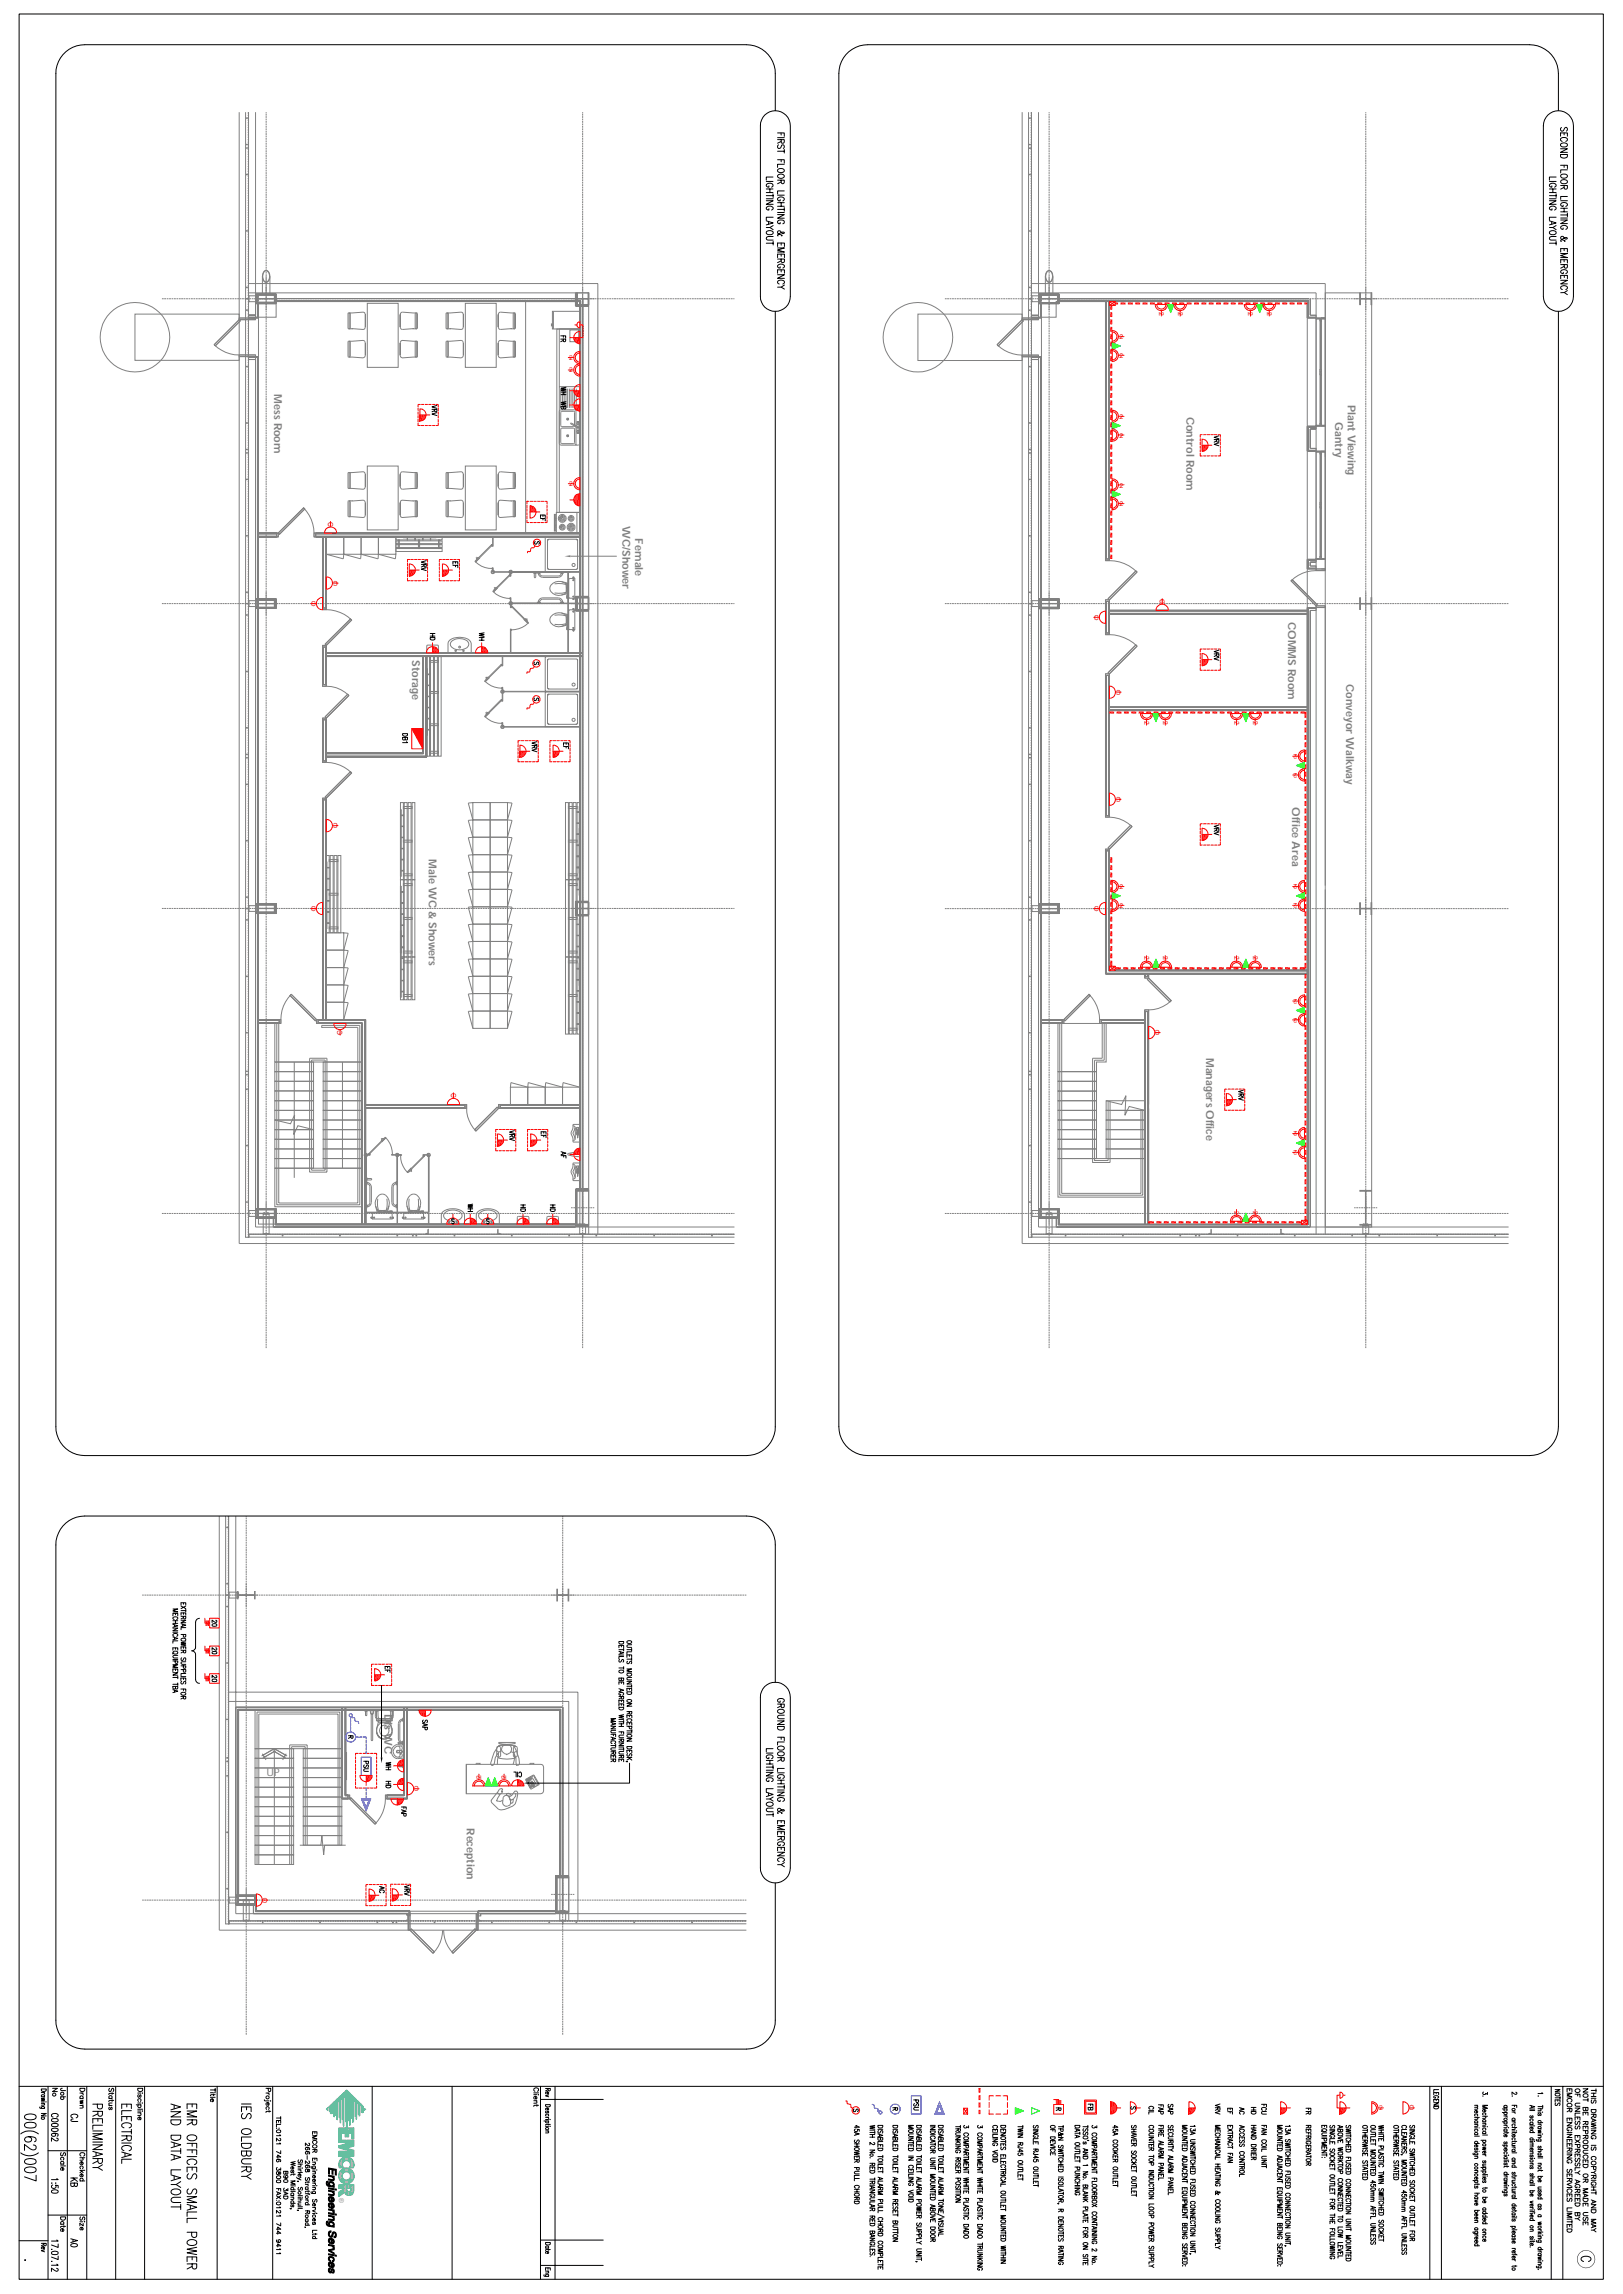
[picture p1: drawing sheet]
<svg xmlns="http://www.w3.org/2000/svg" width="841mm" height="1189mm" viewBox="0 0 841 1189" stroke-linecap="round" stroke-linejoin="round" font-family="sans-serif">
<defs><g id="words">
<g font-size="5.7" fill="#808080">
<text x="142" y="204" transform="rotate(90 142 204)">Mess Room</text>
<text x="698" y="210" transform="rotate(90 698 210)">Plant Viewing</text>
<text x="615" y="216" transform="rotate(90 615 216)">Control Room</text>
<text x="692" y="219" transform="rotate(90 692 219)">Gantry</text>
<text x="323" y="273" transform="rotate(90 323 273)">WC/Shower</text>
<text x="329" y="279" transform="rotate(90 329 279)">Female</text>
<text x="668" y="322" transform="rotate(90 668 322)">COMMS Room</text>
<text x="214" y="342" transform="rotate(90 214 342)">Storage</text>
<text x="697" y="354" transform="rotate(90 697 354)">Conveyor Walkway</text>
<text x="670" y="418" transform="rotate(90 670 418)">Office Area</text>
<text x="222" y="445" transform="rotate(90 222 445)">Male WC &amp; Showers</text>
<text x="625" y="548" transform="rotate(90 625 548)">Managers Office</text>
<text x="199" y="888" transform="rotate(90 199 888)">Dis WC</text>
<text x="242" y="947" transform="rotate(90 242 947)">Reception</text>
</g>
<text font-size="5.6" fill="#808080" x="138" y="920">UP</text>
<g font-size="3.5" fill="#f00">
<text x="601" y="162" transform="rotate(90 601 162)">2</text>
<text x="610" y="162" transform="rotate(90 610 162)">2</text>
<text x="647" y="162" transform="rotate(90 647 162)">2</text>
<text x="657" y="162" transform="rotate(90 657 162)">2</text>
<text x="580" y="176">2</text>
<text x="580" y="186">2</text>
<text x="295" y="186">2</text>
<text x="295" y="193">2</text>
<text x="580" y="217">2</text>
<text x="580" y="227">2</text>
<text x="295" y="252">2</text>
<text x="580" y="253">2</text>
<text x="580" y="262">2</text>
<text x="170" y="270" transform="rotate(90 170 270)">C</text>
<text x="175" y="301" transform="rotate(-180 175 301)">C</text>
<text x="601" y="310" transform="rotate(90 601 310)">C</text>
<text x="161" y="314">C</text>
<text x="567" y="321">C</text>
<text x="581" y="358" transform="rotate(-180 581 358)">C</text>
<text x="593" y="374" transform="rotate(90 593 374)">2</text>
<text x="603" y="374" transform="rotate(90 603 374)">2</text>
<text x="640" y="374" transform="rotate(90 640 374)">2</text>
<text x="649" y="374" transform="rotate(90 649 374)">2</text>
<text x="672" y="391" transform="rotate(-180 672 391)">2</text>
<text x="672" y="401" transform="rotate(-180 672 401)">2</text>
<text x="581" y="413" transform="rotate(-180 581 413)">C</text>
<text x="175" y="427" transform="rotate(-180 175 427)">C</text>
<text x="580" y="461">2</text>
<text x="672" y="458" transform="rotate(-180 672 458)">2</text>
<text x="161" y="472">C</text>
<text x="567" y="472">C</text>
<text x="580" y="471">2</text>
<text x="672" y="468" transform="rotate(-180 672 468)">2</text>
<text x="593" y="496" transform="rotate(90 593 496)">2</text>
<text x="603" y="496" transform="rotate(90 603 496)">2</text>
<text x="640" y="496" transform="rotate(90 640 496)">2</text>
<text x="649" y="496" transform="rotate(90 649 496)">2</text>
<text x="672" y="518" transform="rotate(-180 672 518)">2</text>
<text x="672" y="527" transform="rotate(-180 672 527)">2</text>
<text x="601" y="534" transform="rotate(-180 601 534)">C</text>
<text x="177" y="536" transform="rotate(-90 177 536)">C</text>
<text x="234" y="567" transform="rotate(90 234 567)">C</text>
<text x="672" y="586" transform="rotate(-180 672 586)">2</text>
<text x="672" y="596" transform="rotate(-180 672 596)">2</text>
<text x="640" y="627" transform="rotate(90 640 627)">2</text>
<text x="649" y="627" transform="rotate(90 649 627)">2</text>
<text x="249" y="922" transform="rotate(-90 249 922)">2</text>
<text x="262" y="922" transform="rotate(-90 262 922)">2</text>
<text x="217" y="926" transform="rotate(-180 217 926)">C</text>
<text x="139" y="983" transform="rotate(-180 139 983)">C</text>
<text x="733" y="1091" transform="rotate(-180 733 1091)">C</text>
<text x="715" y="1094">2</text>
</g>
<text font-size="3.4" fill="#5cb8a1" x="176" y="1139" transform="rotate(90 176 1139)">®</text>
</g></defs>
<g fill="none" stroke="#808080" stroke-width=".52">
<path d="M114 786v214h98v-8v8h175M117 786v41h1v-41M118 791v1zM118 786h.1M118 787v1M118 788v1M118 790h.1M118 791v1M118 792v1M118 793v1M118 795h.1M118 796v1"/>
<path d="M118 797v1M118 798v1M118 800h.1M118 786v209zM122 786v206h265M128 786h.1M128 786v1M128 788v1M128 789v1M128 790v1M128 792h.1M128 793v1"/>
<path d="M128 794v1M128 795v1M128 797h.1M128 798v1M128 799v1M292 786h.1M292 786v1M292 788v1M292 789v1M292 790v1M292 792h.1M292 793v1"/>
<path d="M292 794v1M292 795v1M292 797h.1M292 798v1M292 799v1M118 801v1M118 802v1M118 803v1M118 805h.1M118 806v1M118 807v1M118 809h.1"/>
<path d="M118 810h.1M118 811v1M118 812v1M118 814h.1M118 815h.1M118 816v1M118 817v1M118 819h.1M118 820h.1M128 800v1M128 802v1M128 803v1"/>
<path d="M128 804v1M128 805v1M128 807v1M128 808v1M128 809v1M128 810v1M128 812v1M128 813v1M128 814v1M128 815v1M128 817v1M128 818v1"/>
<path d="M128 819v1M292 800v1M292 802v1M292 803v1M292 804v1M292 805v1M292 807v1M292 808v1M292 809v1M292 810v1M292 812v1M292 813v1"/>
<path d="M292 814v1M292 815v1M292 817v1M292 818v1M292 819v1M74 827h1M75 827h1M76 827h1M77 827h1M79 827h1M80 827h1M81 827h1"/>
<path d="M82 827h1M84 827h1M85 827h1M86 827h1M87 827h1M89 827h1M90 827h1M91 827h1M92 827h1M94 827h1M95 827h1M96 827h1"/>
<path d="M97 827h1M99 827h1M100 827h1M101 827h1M103 827h.1M104 827h1M105 827h1M106 827h1M108 827h1M109 827h1M110 827h1M111 827h1"/>
<path d="M113 827h1M114 827h1M115 827h1M116 827h1M117 827h1v170h-1zM118 821h.1M118 833h.1M118 827h1M118 821v1M118 822v1M118 824h.1M118 825v1"/>
<path d="M118 826v1M118 828h.1M118 829v1M118 830v1M118 832h.1M118 834v1M118 835v1M118 837h.1M118 838h.1M118 839v1M118 825l1 3zM118 826h1"/>
<path d="M118 828h1M119 825h4v3h-4zM119 827h1M120 827h1M121 827h1M123 827h1M123 825v3zM123 826h.1M123 828h.1M123 827h.1M123 825v2h9v-2v4v-2h-9v2zM123 827v1"/>
<path d="M123 825v1M123 826h1M123 828h1M124 827h1M125 827h1M126 827h1M128 820v1M128 822v1M128 823v3M128 827v1M128 828v1M128 829v1"/>
<path d="M128 831v1M128 832v1M128 833v1M128 834v1M128 836v1M128 837v1M128 838v1M128 839v1M128 827h1M129 827h1M130 827h1M131 827h2"/>
<path d="M132 825h.1M133 827h1M134 827h1M135 827h1M137 827h.1M138 827h1M139 827h1M140 827h1M142 827h.1M143 827h1M144 827h1M145 827h1"/>
<path d="M147 827h1M148 827h1M149 827h1M150 827h1M152 827h1M153 827h1M154 827h1M155 827h1M157 827h1M158 827h1M159 827h1M160 827h1"/>
<path d="M162 827h1M163 827h1M164 827h1M166 827h.1M167 827h1M168 827h1M169 827h1M171 827h1M172 827h1M173 827h1M174 827h1M176 827h1"/>
<path d="M177 827h1M178 827h1M179 827h1M181 827h1M182 827h1M183 827h1M184 827h1M186 827h1M187 827h1M188 827h1M189 827h1M191 827h1"/>
<path d="M192 827h1M193 827h1M194 827h1M196 827h1M197 827h1M198 827h1M200 827h.1M201 827h1M202 827h1M203 827h1M205 827h.1M206 827h1"/>
<path d="M207 827h1M208 827h1M210 827h1M211 827h1M212 827h1M213 827h1M215 827h1M216 827h1M217 827h1M218 827h1M220 827h1M221 827h1"/>
<path d="M222 827h1M224 827h.1M225 827h1M226 827h1M227 827h1M229 827h.1M230 827h1M231 827h1M232 827h1M234 827h1M235 827h1M236 827h1"/>
<path d="M237 827h1M239 827h1M240 827h1M241 827h1M242 827h1M244 827h1M245 827h1M246 827h1M247 827h1M249 827h1M250 827h1M251 827h1"/>
<path d="M252 827h1M254 827h1M255 827h1M256 827h1M257 827h1M259 827h1M260 827h1M261 827h1M263 827h.1M264 827h1M265 827h1M266 827h1"/>
<path d="M268 827h.1M269 827h1M270 827h1M271 827h1M273 827h1M274 827h1M275 827h1M276 827h1M278 827h1M279 827h1M280 827h1M281 827h1"/>
<path d="M283 827h1M284 827h1M285 827h14M289 824v3h5l1-3v6l-1-3h-5v3zM292 820v1M292 822v1M292 823v3M292 827v1M292 828v1M292 829v1M292 831v1M292 832v1"/>
<path d="M292 833v1M292 834v1M292 836v1M292 837v1M292 838v1M292 839v1M295 824h.1M299 827h1M300 827h1M302 827h1M303 827h1M304 827h1"/>
<path d="M305 827h1M307 827h1M308 827h1M309 827h1M310 827h1M312 827h1M313 827h1M314 827h1M315 827h1M317 827h1M318 827h1M319 827h1"/>
<path d="M320 827h1M322 827h1M323 827h1M324 827h1M326 827h.1M327 827h1M328 827h1M329 827h1M331 827h1M332 827h1M333 827h1M334 827h1"/>
<path d="M336 827h1M337 827h1M338 827h1M339 827h1M341 827h1M342 827h1M343 827h1M344 827h1M346 827h1M347 827h1M348 827h1M350 827h.1"/>
<path d="M351 827h1M352 827h1M353 827h1M354 827h1M356 827h1M357 827h1M358 827h1M360 827h1M361 827h1M362 827h1M363 827h1M365 827h1"/>
<path d="M366 827h1M367 827h1M368 827h1M370 827h1M371 827h1M372 827h1M373 827h1M375 827h1M376 827h1M377 827h1M378 827h1M380 827h1"/>
<path d="M381 827h1M382 827h1M383 827h1M385 827h1M386 827h1M118 840v1M118 842h.1M118 843v1M118 844v1M118 845v1M118 847h.1M118 848v1"/>
<path d="M118 849v1M118 850v1M118 852h.1M118 853v1M118 854v1M118 855v1M118 857h.1M118 858v1M118 859v1M128 841v1M128 842v1M128 843v1"/>
<path d="M128 844v1M128 846v1M128 847v1M128 848v1M128 849v1M128 851v1M128 852v1M128 853v1M128 855h.1M128 856v1M128 857v1M128 858v1"/>
<path d="M128 860h.1M292 841v1M292 842v1M292 843v1M292 844v1M292 846v1M292 847v1M292 848v1M292 849v1M292 851v1M292 852v1M292 853v1"/>
<path d="M292 855h.1M292 856v1M292 857v1M292 858v1M292 860h.1M118 862h.1M118 861h.1M118 863v1M118 864v1M118 866h.1M118 867h.1M118 868v1"/>
<path d="M118 869v1M118 871h.1M118 872h.1M118 873v1M118 874v1M118 876h.1M118 877v1M118 878v1M118 879v1M118 877h181v119M128 861v1M128 862v1"/>
<path d="M128 863v1M128 865v1M128 866v1M128 867v1M128 868v1M128 870v1M128 871v1M128 872v1M128 873v1M128 875v1M128 876v1M128 877v1"/>
<path d="M128 878v1M128 880v1M292 861v1M292 862v1M292 863v1M292 865v1M292 866v1M292 867v1M292 868v1M292 870v1M292 871v1M292 872v1"/>
<path d="M292 873v1M292 875v1M292 876v1M292 877v1M292 878v1M292 880v1M118 891h.1M118 881h.1M118 882v1M118 883v1M118 884v1M118 886h.1"/>
<path d="M118 887v1M118 888v1M118 889v1M118 892v1M118 893v1M118 895h.1M118 896h.1M118 897v1M118 898v1M118 900h.1M118 882h177v114M122 885h170v88"/>
<path d="M124 886h166v104h-157v-8h-9zM124 886v96h-2h11M124 886v96M124 886h166v86M128 881v1M128 882v1M128 883v1M128 885v1M128 886v1M128 887v1M128 889h.1M128 890v1"/>
<path d="M128 891v1M128 892v1M128 894h.1M128 895v1M128 896v1M128 897v1M128 899v1M128 900v1M132 886h45v20h-45zM177 885v47M177 885v47h3M179 885v46h1"/>
<path d="M179 885v45M179 885v45h1h-1M189 886h2v1h-2zM189 887h1v2zM192 886h2l-1 2h-1zM192 886v2M192 888h1v14h-1zM193 886v2M194 886h10v4l-1 1h-8zM195 886l1 1zM195 887h1v3a7 7 0 0 0 6 0v-3h1v2a2.3 2.3 0 0 1-2 3h-2a3 3 0 0 1-4-2zM195 886h8v6h-8z"/>
<path d="M196 892h7l-7 1zM196 892h6l1 5v2l-2 2h-3l-2-2-1-3zM197 893h4M197 893l-1 2-1 3 1 2 3 1 3-1 1-2v-3l-2-2M202 886l2 1zM207 892l2-1-2 2v9l2 1v1l-2-1-1-2v-8zM209 890v2zM209 885v45zM209 885v46h-8M211 885v47h-10M211 885v47h-10h10M211 885v47"/>
<path d="M292 881v1M292 882v1M292 883v1M118 911h.1M118 901v1M118 902v1M118 903v1M118 905h.1M118 906h.1M118 907v1M118 908v1M118 910h.1"/>
<path d="M118 911v1M118 912v1M118 913v1M118 915h.1M118 916v1M118 917v1M118 918v1M118 920h.1M128 901v1M128 902v1M128 904v1M128 905v1"/>
<path d="M128 906v1M128 907v1M128 909v1M128 910v1M128 911v1M128 912v1M128 914v1M128 915v1M128 916v1M128 918h.1M128 919v1M132 916h20v5h-20z"/>
<path d="M132 911h20v5h-20zM132 906h20v5h-20zM136 909l2 3M136 910l6-4 6 4-1 1-5-3-5 3zM141 907l7 4M142 906l7 4M142 906l-6 4M142 906v60M143 907l-7 4M148 909l-2 3M157 916h20v5h-20zM157 911h20v5h-20z"/>
<path d="M157 906h20v5h-20zM179 908h1v14h-1zM206 915h3v1h-2zM206 903h3v1h-2zM207 905a2.9 2.9 0 0 0-3 3 2.9 2.9 0 0 0 3 3M207 905h1v1v1M207 905v1v1M207 907a.7 .7 0 0 0-1 0 .7 .7 0 0 0 0 1 .7 .7 0 0 0 1 0M207 911h.1M207 907h1v1h-1zM207 908v3M207 907l-1 1h1"/>
<path d="M208 908v1M208 909h.1M208 909v1l-1 1M208 907l1 1-1 1M209 914v2zM209 902v2zM209 905l-3-1a4 4 0 0 0-3 4 4 4 0 0 0 3 3h3M242 914h39l1 2v13l-2 1h-38zM242 914v16M247 914h2M257 907l1 1M257 906l1-1 1 1v4l-1 1-1-1z"/>
<path d="M258 911l5 1 4-1M258 903h9v1h-4h-5zM258 905h9M260 907l-2 1M262 904v1M262 904a2.6 2.6 0 0 0-2 3 2.6 2.6 0 0 0 3 2 2.7 2.7 0 0 0 2-2 2.7 2.7 0 0 0-1-3M262 904a7 7 0 0 0-7 7 3 3 0 0 0 0 4 3 3 0 0 0 2-4l1-3v6M262 904h2M264 904v1M264 904h1a13 13 0 0 1 4 10l-1 1-1-4-1-3M266 905l2 1v4l-1 1-1-1zM267 909l-1 5"/>
<path d="M268 908h-2h-1M275 914h2M118 920v1zM118 921v1M118 922v1M118 924h.1M118 925h.1M118 926v1M118 927v1M118 929h.1M118 930h.1M118 931v1"/>
<path d="M118 932v1M118 934h.1M118 935h.1M118 936v1M118 937v1M118 939h.1M118 940v1M128 920v1M128 921v1M128 922v2M128 924v1M128 925v1"/>
<path d="M128 926v1M128 928v1M128 929v1M128 930v1M128 931v1M128 933v1M128 934v1M128 935v1M128 936v1M128 938v1M128 939v1M132 931h20v5h-20z"/>
<path d="M132 926h20v5h-20zM132 921h20v5h-20zM132 936h20v5h-20zM157 926h20v5h-20zM157 921h20v5h-20zM157 931h20v5h-20zM157 936h20v5h-20zM177 932h3h-3M177 932h3v-2v2M177 932h4M179 930h2v2M180 930h1v2h-1z"/>
<path d="M181 932h1l13 13h-1zM181 932h1l13 13h-1M181 932l13 13M200 930h1v2h-1zM200 932a19 19 0 0 1-6 13M200 932h11M201 930v2M209 930h-8h8M209 930h-9v2M258 929l-4 4 1 1 3 4h3l3-1M258 929l1 1-2 3h4M258 929l1-2h1v2v-1v1l-1 1"/>
<path d="M263 936a3 3 0 0 0 2-3 3 3 0 0 0-3-3l-1 1a3 3 0 0 0 1 5h1M265 931l-2-2-1 1 2 1M266 932v2l-1 1-1-2h1M267 929v1a2.9 2.9 0 0 1-3 3v-2l1-1 2-2h1a6 6 0 0 1-2 8l-2 1M272 922l5-2 2 5-4 2zM273 922l2-1 1 1-3 1zM273 922h2zM273 923v1M273 924h1zM274 923h.1M274 924h.1M274 924v-1l2 3h-1z"/>
<path d="M274 925h.1M274 924v1M274 925v1M274 926h.1M275 922h.1M274 926h1zM275 923h.1M275 926h.1M275 924h.1M275 925h.1M276 925h.1M276 924h.1"/>
<path d="M275 921h1M276 921l2 4h1M276 921l1-1 2 5M276 922h.1M276 923h.1M276 926h.1M276 926l1-1zM277 925h.1M277 926h.1M279 925h.1M118 949v1zM118 941v1"/>
<path d="M118 942v1M118 944h.1M118 945v1M118 946v1M118 947v1M118 949h.1M118 950v1M118 951v1M118 952v1M118 954h.1M118 955v1M118 956v1"/>
<path d="M118 958h.1M118 959h.1M128 940v1M128 941v1M128 943v1M128 944v1M128 945v1M128 946v1M128 948v1M128 949v1M128 950v1M128 952h.1"/>
<path d="M128 953v1M128 954v1M128 955v1M128 957h.1M128 958v1M128 959v1M132 956h20v5h-20zM132 941h20v5h-20zM132 946h20v5h-20zM132 951h20v5h-20zM155 956h11l1-5 1 10v-5h11M157 951h20v5h-20z"/>
<path d="M157 941h20v5h-20zM157 946h20v5h-20zM158 956v-51h-7v61h-1v-62h9v52M175 956v-68h-41v78h-1v-79h43v69M118 979h.1M118 960v1M118 961v1M118 963h.1M118 964h.1M118 965v1M118 966v1M118 968h.1"/>
<path d="M118 969h.1M118 970v1M118 971v1M118 973h.1M118 974v1M118 975v1M118 976v1M118 978h.1M118 979v1M128 960v1M128 962v1M128 963v1"/>
<path d="M128 964v1M128 965v1M128 967v1M128 968v1M128 969v1M128 970v1M128 972v1M128 973v1M128 974v1M128 975v1M128 977v1M128 978v14"/>
<path d="M132 961h20v5h-20zM289 973h6v18h-6zM289 973h6h-3v17h3v1h-6v-1h2v-17h-2zM290 972v-86h-167v96M291 972v-86h-168v96M292 973v1M292 974v1M292 975v13M295 973h-6v18h6M295 972h-7v19h7M295 972h-7v20h7M74 985h1"/>
<path d="M75 985h1M76 985h1M77 985h1M79 985h1M80 985h1M81 985h1M82 985h1M84 985h1M85 985h1M86 985h1M87 985h1M89 985h1"/>
<path d="M90 985h1M91 985h1M92 985h1M94 985h1M95 985h1M96 985h1M97 985h1M99 985h1M100 985h1M101 985h1M103 985h.1M104 985h1"/>
<path d="M105 985h1M106 985h1M108 985h1M109 985h1M110 985h1M111 985h1M113 985h1M114 985h1M115 985h1M116 985h1M118 985h1M118 980v1"/>
<path d="M118 982h.1M118 983h.1M118 984v1M118 985v1M118 987h.1M118 988h.1M118 989v1M118 990v1M118 992h.1M118 993h.1M118 994v1M118 995v1"/>
<path d="M118 997h.1M118 995h94zM118 983l1 3zM118 995l1 2zM118 984h1M118 986h1M118 996h1M119 983h4v3h-4zM119 996h.1M119 985h1M119 996h1M120 985h1"/>
<path d="M121 996h.1M121 985h1M122 996h1M122 983h10v4h-10zM122 983h10v4h-10M122 987h11M123 985h1M123 983v3zM123 984h.1M123 985h.1M123 986h.1M123 983v2h9v-2v4v-2h-9v2z"/>
<path d="M123 996h1M123 985v1M123 983v1M123 984h1M123 986h1M124 985h1M124 996h1M125 985h1M126 996h.1M126 995h3zM126 985h3zM126 985h3v10h-3z"/>
<path d="M126 985h1M127 984v1M127 996h1v1M127 985h-1M128 992v1M128 993v1M128 994v1M128 997v1M128 998v1M128 999v1M128 985h2M128 985h1"/>
<path d="M128 996h1M128 984v1M129 984v1M130 996h.1M130 985h1M131 996h.1M131 987v5M131 985h2M132 996h1M132 987v4h80v2M133 987v3h79M133 982h-11h11"/>
<path d="M133 982v8M133 985h1M133 996h1M134 985h1M135 996h.1M135 985h1M136 996h.1M137 985h.1M137 996h1M138 985h1M138 996h1M139 985h1"/>
<path d="M140 996h.1M140 985h1M141 996h.1M142 985h.1M142 996h1M143 985h1M143 996h1M144 985h1M145 996h.1M145 985h1M146 996h1M147 985h1"/>
<path d="M147 996h1M148 985h1M148 996h1M149 985h1M150 996h.1M150 985h1M151 996h1M152 985h1M152 996h1M153 985h1M153 996h1M154 985h1"/>
<path d="M155 996h.1M155 985h1M156 996h1M157 985h1M157 996h1M158 985h1M158 996h1M159 985h1M160 996h.1M160 985h1M161 996h1M162 985h1"/>
<path d="M162 996h1M163 985h1M163 996h1M164 985h1M165 996h.1M166 985h.1M166 996h.1M166 996h1M167 985h1M167 996h1M168 985h1M169 996h.1"/>
<path d="M169 985h1M170 996h.1M171 985h1M171 996h1M172 985h1M172 996h1M173 985h1M174 996h.1M174 985h1M175 996h1M176 985h1M176 996h1"/>
<path d="M177 985h1M177 996h1M178 985h1M179 996h.1M179 985h1M180 996h1M181 985h1M181 996h1M182 985h1M182 996h1M183 985h1M184 996h.1"/>
<path d="M184 985h1M185 996h1M186 985h1M186 996h1M187 985h1M187 996h1M188 985h1M189 996h.1M189 985h1M190 996h1M191 985h1M191 996h1"/>
<path d="M192 985h1M193 996h.1M193 985h1M194 996h.1M194 985h1M195 996h1M195 996h1zM196 985h1M196 996h1M197 985h1M198 996h.1M198 985h1"/>
<path d="M199 996h.1M200 985h.1M200 996h1M201 985h1M201 996h1M202 985h1M203 996h.1M203 985h1M204 996h.1M205 985h.1M205 996h1M205 996h1z"/>
<path d="M206 985h1M206 996h1M207 985h1M208 996h.1M208 985h1M209 996h1M210 985h1M210 995h2M210 995h.1M210 996h1M211 995h.1M211 985h1"/>
<path d="M211 996h1M212 992v8zM212 993l-1 2h-1M212 993h.1M212 990v3M212 985h1M212 990v3h-1v-1M212 990v10M213 996h.1M213 985h1M214 996h1M215 985h1"/>
<path d="M215 996h1M216 985h1M216 996h1M217 985h1M218 996h.1M218 985h1M219 996h1M220 985h1M220 996h1M221 985h1M221 996h1M222 985h1"/>
<path d="M223 996h.1M224 985h.1M224 996h1M225 985h1M225 996h.1M225 996h1M226 985h1M226 996h1M227 985h1M228 996h.1M229 985h.1M229 996h1"/>
<path d="M230 985h1M230 996h1M231 985h1M232 996h.1M232 985h1M233 996h.1M234 985h1M234 996h1M235 985h1M235 996h1M236 985h1M237 996h.1"/>
<path d="M237 985h1M238 996h1M239 985h1M239 996h1M240 985h1M240 996h1M241 985h1M242 996h.1M242 985h1M243 996h1M244 985h1M244 996h1"/>
<path d="M245 985h1M245 996h1M246 1000h1l-12 12h-1zM246 985h1M247 996h.1M247 992h1v8h-1zM247 992v8M247 985h1M248 995h139zM248 990h40v2M248 990h40M248 990v10"/>
<path d="M248 993h1v-1v1M248 993v2h1M248 990v5h1M248 996h1M248 995h.1M249 995h.1M249 985h1M249 995h-130v2h173v-2h-43M249 996h1M250 985h1M250 996h1M251 985h1"/>
<path d="M252 996h.1M252 985h1M253 996h1M254 985h1M254 996h1M255 996h.1M255 985h1M256 996h.1M256 985h1M257 996h.1M257 985h1M258 996h1"/>
<path d="M259 985h1M259 996h1M260 985h1M261 996h.1M261 985h1M262 996h.1M263 985h.1M263 996h1M264 985h1M264 996h1M265 985h1M266 996h.1"/>
<path d="M266 985h1M267 996h.1M268 985h.1M268 996h1M269 985h1M269 996h1M270 985h1M271 996h.1M271 985h1M272 996h1M273 985h1M273 996h1"/>
<path d="M274 985h1M274 996h1M275 985h1M276 996h.1M276 985h1M277 996h1M278 985h1M278 996h1M279 985h1M279 996h1M280 985h1M281 996h.1"/>
<path d="M281 985h1M282 996h1M283 985h1M283 996h1M284 985h1M284 996h1zM284 996h1M285 985h1M286 982h.1M286 996h.1M287 985h.1M287 982h1"/>
<path d="M287 996h1M288 985h1M288 991h-40v2M288 991h7M288 982h1M288 996h1M289 985h1M289 982h1M289 996h1M290 991h3v4h-3zM290 991h3zM290 995h3z"/>
<path d="M290 985h1M290 990h1M290 995h1M290 982h1M291 990h.1M291 996h1M291 995h.1M292 985h.1M292 988v1M292 989v1M292 991v1M292 992v1"/>
<path d="M292 993v1M292 994v1M292 996v1M292 997v1M292 998v1M292 999v1M292 995v2h95M292 995h95M292 982h1M292 990h1M292 990h.1M293 996h.1"/>
<path d="M293 990h.1M293 985h1M293 982h1M294 996h.1M294 985h1M294 982h1M295 990h.1M295 996h1M295 985h1M296 982h1M296 996h1M297 985h1"/>
<path d="M297 982h1M298 996h.1M298 985h1M298 996h1zM299 985h1M300 996h1M300 985h1M301 996h1M302 985h1M303 996h.1M303 985h1M304 996h1"/>
<path d="M304 985h1M305 996h1M305 985h1M306 996h1M307 985h1M308 996h.1M308 985h1M309 996h1M309 985h1M310 996h1M310 985h1M311 996h1"/>
<path d="M312 985h1M313 996h.1M313 985h1M314 996h1M314 985h1M315 996h1M315 985h1M316 996h1M317 985h1M318 996h.1M318 985h1M319 996h1"/>
<path d="M319 985h1M320 996h1M320 985h1M322 996h.1M322 985h1M323 996h.1M323 985h1M324 996h1M324 985h1M325 996h1M326 985h.1M327 996h.1"/>
<path d="M327 985h1M328 996h.1M328 985h1M328 996h1zM329 996h1M329 985h1M330 996h1M331 985h1M332 996h.1M332 985h1M333 996h1M333 985h1"/>
<path d="M334 996h1M334 985h1M335 996h1M336 985h1M337 996h.1M337 985h1M338 996h1M338 985h1M339 996h1M339 985h1M340 996h1M341 985h1"/>
<path d="M342 996h.1M342 985h1M343 996h1M343 985h1M344 996h1M344 985h1M345 996h1M346 985h1M347 996h.1M347 985h1M348 996h1M348 985h1"/>
<path d="M349 996h1M350 985h.1M351 996h.1M351 985h1M352 996h.1M352 985h1M353 996h1M353 985h1M354 996h1M354 985h1M356 996h.1M356 985h1"/>
<path d="M357 996h.1M357 985h1M358 996h1M358 985h1M358 996h1zM359 996h1M360 985h1M361 996h.1M361 985h1M362 996h.1M362 985h1M363 996h1"/>
<path d="M363 985h1M364 996h1M365 985h1M366 996h.1M366 985h1M367 996h1M367 985h1M368 996h1M368 985h1M369 996h1M370 985h1M371 996h.1"/>
<path d="M371 985h1M372 996h1M372 985h1M373 996h1M373 985h1M374 996h1M375 985h1M376 996h.1M376 985h1M377 996h1M377 985h1M378 996h1"/>
<path d="M378 985h1M379 996h1M380 985h1M381 996h.1M381 985h1M382 996h1M382 985h1M383 996h1M383 985h1M385 996h.1M385 985h1M386 996h.1"/>
<path d="M386 985h1M128 1001v1M128 1002v1M128 1003v1M128 1004v1M128 1006v1M128 1007v1M128 1008v1M128 1009v1M128 1011v1M128 1012v1M128 1013v1"/>
<path d="M128 1015h.1M128 1016v1M128 1017v1M128 1018v1M128 1020h.1M212 1000h1l12 12h-1zM212 1000h1l12 12h-1M212 1000l12 12M229 1000v5a16 16 0 0 1-5 7M230 1000l1 7 4 5 12-12M247 1000h-1l-12 12h1M292 1001v1"/>
<path d="M292 1002v1M292 1003v1M292 1004v1M292 1006v1M292 1007v1M292 1008v1M292 1009v1M292 1011v1M292 1012v1M292 1013v1M292 1015h.1M292 1016v1"/>
<path d="M292 1017v1M292 1018v1M292 1020h.1M128 1021v1M128 1022v1M128 1023v1M128 1025v1M128 1026v1M128 1027v1M128 1028v1M128 1030v1M128 1031v1"/>
<path d="M128 1032v1M128 1033v1M128 1035v1M128 1036v1M128 1037v1M128 1038v1M128 1040v1M292 1021v1M292 1022v1M292 1023v1M292 1025v1M292 1026v1"/>
<path d="M292 1027v1M292 1028v1M292 1030v1M292 1031v1M292 1032v1M292 1033v1M292 1035v1M292 1036v1M292 1037v1M292 1038v1M292 1040v1M128 1041v1"/>
<path d="M128 1042v1M128 1043v1M128 1045v1M128 1046v1M128 1047v1M128 1049h.1M128 1050v1M128 1051v1M128 1052v1M128 1054h.1M292 1041v1M292 1042v1"/>
<path d="M292 1043v1M292 1045v1M292 1046v1M292 1047v1M292 1049h.1M292 1050v1M292 1051v1M292 1052v1M292 1054h.1"/>
<circle cx="199" cy="897" r="2.6"/>
<circle cx="118" cy="913" r=".2"/>
<circle cx="204" cy="996" r=".2"/>
</g>
<path d="M211 924a3 3 0 0 1 3 3 3 3 0 0 1-3 3zM214 927h3" fill="none" stroke="#f00" stroke-width=".52"/>
<g fill="#f00">
<path d="M206 982v1z"/>
<path d="M206 982v2z"/>
<path d="M205 982h1l-1 3z"/>
<path d="M206 982v2l-1 1z"/>
<path d="M204 982h1l-1 3z"/>
<path d="M205 982v3h-1z"/>
<path d="M203 982h1l-1 3z"/>
<path d="M204 982v3h-1z"/>
</g>
<g fill="none" stroke="#f00" stroke-width=".52">
<path d="M202 979v1M203 979a3 3 0 0 1 4 3 3 3 0 0 1-4 3zM203 977h-1v1M204 977h1M206 977h1M208 977h1M210 977h1M212 977h1v1M213 979v1M202 980v2M202 982v2M202 984v1"/>
<path d="M202 986v2h1M204 988h1M206 988h1M208 988h1M208 982h-5v3M210 988h1M213 986v2h-1M213 980v2M213 982v2M213 984v1"/>
</g>
<path d="M210 979h2v1h-1v-1M211 980h-1M212 977l-2 1 2 1M212 981l-2 1h2" fill="none" stroke="#000" stroke-width=".52"/>
<g fill="#f00">
<path d="M194 982v1z"/>
<path d="M194 982v2z"/>
<path d="M193 982h1l-1 3z"/>
<path d="M194 982v2l-1 1z"/>
<path d="M192 982h1l-1 3z"/>
<path d="M193 982v3h-1z"/>
<path d="M191 982h1l-1 3z"/>
<path d="M192 982v3h-1z"/>
</g>
<g fill="none" stroke="#f00" stroke-width=".52">
<path d="M190 979v1M191 977h-1v1M191 979a3 3 0 0 1 3 3 3 3 0 0 1-3 3zM191 977h2M193 977h1M195 977h1M197 977h1M199 977h1v1M200 979v1M190 981v1M190 982v2M190 984v2"/>
<path d="M190 986v2h1M191 988h2M193 988h1M195 988h1M196 982h-5v3M197 988h1M200 986v2h-1M200 981v1M200 982v2M200 984v2"/>
</g>
<path d="M197 978h2l-2 1M198 978v1M197 981a.7 .7 0 0 1 0-1 .7 .7 0 0 1 1-1 .7 .7 0 0 1 1 1 .7 .7 0 0 1 0 1" fill="none" stroke="#000" stroke-width=".52"/>
<g fill="#f00">
<path d="M271 925l1 1z"/>
<path d="M271 924v1v1z"/>
<path d="M271 925v1z"/>
<path d="M270 923l1 1-1 2z"/>
<path d="M271 924v2h-1z"/>
<path d="M269 922l1 1-1 3z"/>
<path d="M270 923v3h-1z"/>
<path d="M268 922h1l-1 4z"/>
<path d="M269 922v4h-1z"/>
</g>
<path d="M261 919v3M259 926a2.5 2.5 0 0 1 2-3 2.5 2.5 0 0 1 3 3M259 923l1-1a3 3 0 0 1 4 4h-6zM266 924a3 3 0 0 1 3-2 3 3 0 0 1 3 4h-7zM268 922v4" fill="none" stroke="#f00" stroke-width=".52"/>
<path d="M266 918h1v3M268 918v3M269 919v-1a1.1 1.1 0 0 1 1 2 1.1 1.1 0 0 1-1 1v-1" fill="none" stroke="#000" stroke-width=".52"/>
<g fill="#0f0">
<path d="M256 921l2 5h-2z"/>
<path d="M256 921v5h-1z"/>
</g>
<path d="M256 921l2 5h-3z" fill="none" stroke="#0f0" stroke-width=".52"/>
<path d="M248 919v3M246 926a2.4 2.4 0 0 1 2-3 2.4 2.4 0 0 1 3 3M246 923l1-1a3 3 0 0 1 4 4h-6z" fill="none" stroke="#f00" stroke-width=".52"/>
<g fill="#0f0">
<path d="M253 921l2 5h-2z"/>
<path d="M253 921v5h-2z"/>
</g>
<path d="M253 921l2 5h-4z" fill="none" stroke="#0f0" stroke-width=".52"/>
<g fill="none" stroke="#000" stroke-width=".52">
<path d="M90 837v-1h2v1M90 840h2M90 834h2l-2 1h2h-2M90 839a.7 .7 0 0 1 0-1 .7 .7 0 0 1 1 0 .7 .7 0 0 1 1 0 .7 .7 0 0 1 0 1M91 836v1M91 840v1M94 832v-1h2v1M94 837v-1h2v1M94 838h2v1h-1v-1M94 840h2l-2 1h2M94 832l2 2M94 835h2"/>
<path d="M95 831h.1M95 836v1M95 838l-1 1M96 832l-2 2M96 834v1M103 839h-1l-1 2v13l-2 2 2 1 1 14 1 1M112 840v1l-2-1v1M90 842l2 1h-2M90 844h2l-2 1h2M90 848l2 1-2 1M90 855v-1h2v1M90 841h2"/>
<path d="M90 846h2M90 857h-1M90 848v-1a1.1 1.1 0 0 1 1-1 1.1 1.1 0 0 1 1 2M90 842v1M90 849v1M91 854v1M92 850h-2v2M92 858h-2v1h2M94 841l2 1-2 1M94 847h2v1h-1v-1M94 855v-2h2v2M94 855h2v1h-1v-1"/>
<path d="M94 859a.7 .7 0 0 0 0 1 .7 .7 0 0 0 1 0l1-1v2M95 842v1M95 853v1M95 856l-1 1M96 844h-2v1M96 851h-2l2 1h-2l2 1M110 842a1.2 1.2 0 0 1 1-1 1.2 1.2 0 0 1 1 2 1.2 1.2 0 0 1-1 0 1.2 1.2 0 0 1-1-1zM110 856a1.2 1.2 0 0 1 1 0 1.2 1.2 0 0 1 1 1 1.2 1.2 0 0 1-1 0 1.2 1.2 0 0 1-1-1zM112 854a.6 .6 0 0 1 0 1 .6 .6 0 0 1-1 0l-1-1v1M321 851h2a1.2 1.2 0 0 1-1 1 1.2 1.2 0 0 1-1-1zM321 854v-1h2v1M321 856l2 1h-2"/>
<path d="M321 855h2M321 858h2M321 856v1M322 853h.1M323 858h-2v2M323 854v2M325 859v-1h2v1M325 855h2M325 860h2M326 858h.1M327 852h-1l-1 1v1h2M327 856h-2v1"/>
<path d="M327 854v2M327 859v2M90 861h2v1h-1v-1M90 863h2h-2l2 1h-2M90 866v-1h2v1M90 867h2l-2 1h2M90 876h2l-2 1M90 860h2M90 869h2M90 873h2M90 876v1M91 874v1h1v-1h-2v1h1"/>
<path d="M91 865v1M92 869v1M92 872v1M94 871v-1h2v1M94 875h2v2M94 879h2v1h-1v-1M94 869h2M94 863h2v1l-1 1v-2M94 865h2v1h-1v-1M94 877a1.2 1.2 0 0 1 1 0 1.2 1.2 0 0 1 1 1 1.2 1.2 0 0 1-1 1 1.2 1.2 0 0 1-1-2zM94 871a.7 .7 0 0 0 0 1 .7 .7 0 0 0 1 0l1-1v2M95 870h.1"/>
<path d="M95 875v1M95 880l-1 1M96 861h-2v1v1h2M96 867h-2v1M110 871a1.2 1.2 0 0 1 1-1 1.2 1.2 0 0 1 1 1 1.2 1.2 0 0 1-1 1 1.2 1.2 0 0 1-1-1zM112 868v1l-2-1v2M321 873v-1h2v1M321 875l2 1-2 1M321 879h2v1h-1v-1M321 864h2M321 860v1h1l1-1v1M322 876h.1"/>
<path d="M322 878v1a.8 .8 0 0 1-1-1 .8 .8 0 0 1 1-1 .7 .7 0 0 1 1 1 .7 .7 0 0 1 0 1M322 870v1h1v-1h-2v1h1M322 872h.1M322 880l-1 1M323 864v1M325 877h2a1.2 1.2 0 0 1-1 1 1.2 1.2 0 0 1-1-1zM325 865h2l-2 1h2h-2M325 871h2l-2 2h2M325 876v-1h2v1M325 874h2M325 861v1h1l1-1v1M326 875v1"/>
<path d="M327 869l-2 1v1h2M327 873v1M317 891h2h-2l2 1h-2M317 893h2l-2 1M317 895h2l-2 1h2M317 899h2v1M317 893v1M318 899v1M319 897h-2v1h2M321 885h2a1.2 1.2 0 0 1-1 1 1.2 1.2 0 0 1-1-1zM321 882v-1h2v1M321 884v-1h2v1"/>
<path d="M321 898h2v1M321 891h2M321 892h2M321 893h2M321 895h2M322 881v1M322 883v1M322 893v2M322 898h.1M323 889h-2l2 1h-2h2M323 899h-2v1v1h2M323 892v1"/>
<path d="M325 883h2l-2 1h2M325 887h2v1h-1v-1M325 890v-1h2v1M325 894v-1h2v1M325 895h2v1h-1v-1M325 897h2M325 898h2M325 892a.7 .7 0 0 1 0-1 .7 .7 0 0 1 1 0h1v1M326 889v1M326 888h-1M326 893v1M327 896v2"/>
<path d="M188 913h3v1h-1v-1M189 915v1l1-1h1v1M191 917h-2h-1l1 1h2M317 900l2 1-2 1M317 908h2v1h-1v-1M317 911v-1h2v1M317 912h2v1h-1v-1M317 905h2M317 904a.7 .7 0 0 1 0-1 .7 .7 0 0 1 0-1h1a.7 .7 0 0 1 1 1 .7 .7 0 0 1-1 1M317 901v1M318 910v1M318 909h-1"/>
<path d="M318 912l-1 1M319 906h-2v1h2M319 904v1M321 901h2v2l-1-1v-1M321 903h2l-2 2h2M321 910h2v1h-1v-1M321 913v-1h2v1M321 905h2M321 906h2M322 912v1M322 902l-1 1M322 910l-1 1"/>
<path d="M323 908h-2v1h2M323 906v1M324 913h1M325 905h2a1.3 1.3 0 0 1-1 1 1.3 1.3 0 0 1-1-1zM325 901h2l-2 1h2M325 908v-1h2v1M325 911h2M325 909v1l2-1v1M326 911l1 1M326 914v10h-52M326 907v1M326 911l-1 1"/>
<circle cx="91" cy="856" r="1.1"/>
<circle cx="95" cy="850" r="1.1"/>
<circle cx="326" cy="851" r="1"/>
<circle cx="322" cy="866" r="1"/>
<circle cx="326" cy="868" r="1.1"/>
<circle cx="326" cy="881" r="1"/>
<circle cx="326" cy="900" r="1.1"/>
</g>
<path d="M106 839v2h3M107 840v2M108 840v2M109 839h5v5h-5zM106 853v3h3M107 854v3M108 854v3M109 853h5v5h-5zM106 867v3h3M107 869v2M108 869v2M109 867h5v5h-5z" fill="none" stroke="#f00" stroke-width=".52"/>
<path d="M271 924h3v1z" fill="#000"/>
<path d="M187 911h5v9h-5zM187 932h5l-2 7zM188 933h3l-1 4z" fill="none" stroke="#00f" stroke-width=".52"/>
<g fill="#f00">
<path d="M193 920v1z"/>
<path d="M192 920h1l-1 2z"/>
<path d="M193 920l-1 2z"/>
<path d="M192 920v3z"/>
<path d="M192 920v2v1z"/>
<path d="M191 920h1l-1 3z"/>
<path d="M192 920v3h-1z"/>
<path d="M190 920h1l-1 3z"/>
<path d="M191 920v3h-1z"/>
</g>
<g fill="none" stroke="#f00" stroke-width=".52">
<path d="M184 910v2M184 912v2M184 914v1M184 916v1M184 918v1M184 920v1M186 909h-2v1M186 909h1M188 909h1M190 909h1M192 909h1M194 909h1v1"/>
<path d="M195 910v2M195 912v2M195 914v1M195 916v1M195 918v1M195 920v1M184 926v1h2M184 922v1M184 924v1M186 927h1M187 920h6a3 3 0 0 1-3 3 3 3 0 0 1-3-3zM188 927h1"/>
<path d="M190 920v5M190 927h1M192 927h1M195 926v1h-1M195 922v1M195 924v1"/>
</g>
<g fill="none" stroke="#00f" stroke-width=".52">
<path d="M182 890h.1M182 891v1M182 893v1M182 895v1M182 897v1M182 890h2v2h1l1 1M184 900h2M186 900h2M188 900h2v1M190 902v1M190 904v1M190 906v1"/>
<path d="M190 908v1M190 927v1M190 929v1M190 931v1"/>
<circle cx="182" cy="889" r=".8"/>
<circle cx="182" cy="900" r="2.6"/>
</g>
<path d="M181 900h2v1h-1v-1M182 900l-1 1M208 936h2v2M208 938l2 1h-2M208 940h2v1h-1v-1M209 938v1M209 936v1" fill="none" stroke="#000" stroke-width=".52"/>
<g fill="#f00">
<path d="M209 932v1z"/>
<path d="M208 932h1l-1 2z"/>
<path d="M209 932l-1 2z"/>
<path d="M208 932v3z"/>
<path d="M208 932v2v1z"/>
<path d="M207 932h1l-1 3z"/>
<path d="M208 932v3h-1z"/>
<path d="M206 932h1l-1 3z"/>
<path d="M207 932v3h-1z"/>
</g>
<path d="M203 932h6a3 3 0 0 1-3 3 3 3 0 0 1-3-3zM206 932v3M209 922v3" fill="none" stroke="#f00" stroke-width=".52"/>
<g fill="#f00">
<path d="M208 922h1l-1 3z"/>
<path d="M209 922v3h-1z"/>
<path d="M207 922h1l-1 3z"/>
<path d="M208 922v3h-1z"/>
<path d="M207 923v-1v3z"/>
<path d="M207 922v3z"/>
<path d="M207 923l-1 2z"/>
<path d="M207 923v2h-1z"/>
<path d="M206 924v1z"/>
</g>
<path d="M209 912v3M204 925h5M207 923l2-1v6a3 3 0 0 1-3-2 3 3 0 0 1 1-3z" fill="none" stroke="#f00" stroke-width=".52"/>
<path d="M200 925h3a1.4 1.4 0 0 1-2 2 1.3 1.3 0 0 1-1-2zM200 923h3M200 925h3M201 923v2" fill="none" stroke="#000" stroke-width=".52"/>
<g fill="#f00">
<path d="M208 912h1l-1 3z"/>
<path d="M209 912v3h-1z"/>
<path d="M207 913l1-1-1 3z"/>
<path d="M208 912v3h-1z"/>
<path d="M207 913v2v-2z"/>
<path d="M207 913v2z"/>
<path d="M207 913l-1 2z"/>
<path d="M207 913v2h-1z"/>
<path d="M206 914v1z"/>
</g>
<path d="M204 915h5M207 913l2-1v6a3 3 0 0 1-3-2 3 3 0 0 1 1-3zM133 982a3 3 0 0 1 3 3 3 3 0 0 1-3 3zM136 985h3" fill="none" stroke="#f00" stroke-width=".52"/>
<path d="M200 916h3M200 917h3M201 916v1M203 913l-3 1h3l-3 1h3" fill="none" stroke="#000" stroke-width=".52"/>
<g fill="#f00">
<path d="M197 868v1z"/>
<path d="M197 868v2z"/>
<path d="M196 868h1l-1 3z"/>
<path d="M197 868v2l-1 1z"/>
<path d="M195 868h1l-1 3z"/>
<path d="M196 868v3h-1z"/>
<path d="M194 868h1l-1 3z"/>
<path d="M195 868v3h-1z"/>
</g>
<g fill="none" stroke="#f00" stroke-width=".52">
<path d="M193 865v1M193 866v2M193 868v2M193 870v1M193 872v1h1M194 862h-1v2M194 865a3 3 0 0 1 3 3 3 3 0 0 1-3 3zM194 862h1M194 873h1M196 862h1M196 873h1M198 862h1"/>
<path d="M198 873h1M199 868h-5v3M200 862h1M200 873h1M202 862h1v2M203 872v1h-1M203 865v1M203 866v2M203 868v2M203 870v1M220 886v3"/>
</g>
<path d="M198 873v38M200 865v-1h2v1M200 866h2v1M201 864h.1M201 866h.1M219 893l2 1-2 1M219 895h2v1h-1v-1M219 891a1 1 0 0 0 0 2 .7 .7 0 0 0 1-1l1-1v2M220 893v1" fill="none" stroke="#000" stroke-width=".52"/>
<path d="M197 911h1v3z" fill="#000"/>
<g fill="#f00">
<path d="M219 886h1l-1 3z"/>
<path d="M220 886v3h-1z"/>
<path d="M218 886h1l-1 3z"/>
<path d="M219 886v3h-1z"/>
<path d="M218 886v2z"/>
<path d="M218 886v3v-1z"/>
<path d="M217 886h1l-1 1z"/>
<path d="M218 886v2l-1-1z"/>
<path d="M217 886v1z"/>
</g>
<path d="M217 886h6a3 3 0 0 1-3 3 3 3 0 0 1-3-3zM220 886v3" fill="none" stroke="#f00" stroke-width=".52"/>
<g fill="none" stroke="#808080" stroke-width=".52">
<path d="M124 58v107h8M127 58v97h2v-97M129 58v1M129 59v1M129 58v107zM132 58v108h-8M138 58v1M138 59v1M302 58v1M302 59v1M128 61h.1M128 77h.1"/>
<path d="M128 75h.1M129 61h.1M129 62v1M129 63v1M129 65h.1M129 66h.1M129 67v1M129 68v1M129 70h.1M129 71h.1M129 72v1M129 73v1"/>
<path d="M129 75h.1M129 76v1M129 77v1M129 78v1M129 80h.1M138 60v1M138 61v1M138 63v1M138 64v1M138 65v1M138 67h.1M138 68v1"/>
<path d="M138 69v1M138 70v1M138 72h.1M138 73v1M138 74v1M138 75v1M138 77v1M138 78v1M138 79v1M302 60v1M302 61v1M302 63v1"/>
<path d="M302 64v1M302 65v1M302 67h.1M302 68v1M302 69v1M302 70v1M302 72h.1M302 73v1M302 74v1M302 75v1M302 77v1M302 78v1"/>
<path d="M302 79v1M128 90v1zM129 81v1M129 82v1M129 83v1M129 85h.1M129 86v1M129 87v1M129 88v1M129 90h.1M129 91v1M129 92v1"/>
<path d="M129 94h.1M129 95h.1M129 96v1M129 97v1M129 99h.1M129 100h.1M138 80v1M138 82v1M138 83v1M138 84v1M138 85v1M138 87v1"/>
<path d="M138 88v1M138 89v1M138 90v1M138 92v1M138 93v1M138 94v1M138 95v1M138 97v1M138 98v1M138 99v1M302 80v1M302 82v1"/>
<path d="M302 83v1M302 84v1M302 85v1M302 87v1M302 88v1M302 89v1M302 90v1M302 92v1M302 93v1M302 94v1M302 95v1M302 97v1"/>
<path d="M302 98v1M302 99v1M128 120h.1M129 101v1M129 102v1M129 104h.1M129 105h.1M129 106v1M129 107v1M129 109h.1M129 110v1M129 111v1"/>
<path d="M129 112v1M129 114h.1M129 115v1M129 116v1M129 117v1M129 119h.1M129 120v1M138 100v1M138 102v1M138 103v1M138 104v1M138 106h.1"/>
<path d="M138 107v1M138 108v1M138 109v1M138 111v1M138 112v1M138 113v1M138 114v1M138 116v1M138 117v1M138 118v1M138 119v1M302 100v1"/>
<path d="M302 102v1M302 103v1M302 104v1M302 106h.1M302 107v1M302 108v1M302 109v1M302 111v1M302 112v1M302 113v1M302 114v1M302 116v1"/>
<path d="M302 117v1M302 118v1M302 119v1M129 121v1M129 122v1M129 124h.1M129 125v1M129 126v1M129 128h.1M129 129h.1M129 130v1M129 131v1"/>
<path d="M129 133h.1M129 134h.1M129 135v1M129 136v1M129 138h.1M129 139v1M138 121v1M138 122v1M138 123v1M138 124v1M138 126v1M138 127v1"/>
<path d="M138 128v1M138 130h.1M138 131v1M138 132v1M138 133v1M138 135h.1M138 136v1M138 137v1M138 138v1M138 140v1M302 121v1M302 122v1"/>
<path d="M302 123v1M302 124v1M302 126v1M302 127v1M302 128v1M302 130h.1M302 131v1M302 132v1M302 133v1M302 135h.1M302 136v1M302 137v1"/>
<path d="M302 138v1M302 140v1M84 155h1M85 155h1M86 155h1M88 155h1M89 155h1M90 155h1M91 155h1M93 155h1M94 155h1M95 155h1"/>
<path d="M96 155h1M98 155h1M99 155h1M100 155h1M102 155h.1M103 155h1M104 155h1M105 155h1M107 155h.1M108 155h1M109 155h1M110 155h1"/>
<path d="M112 155h1M113 155h1M114 155h1M115 155h1M117 155h1M118 155h1M119 155h1M120 155h1M122 155h1M123 155h1M124 155h1M125 155h1"/>
<path d="M127 155h1M127 155h2v158h-2zM128 149h.1M128 155h1M129 140v1M129 141v1M129 143h.1M129 144v1M129 145v1M129 146v1M129 148h.1M129 149v1"/>
<path d="M129 150v1M129 151v1M129 153h.1M129 154v1M129 156v1M129 157v1M129 159h.1M129 160h.1M129 153v3zM129 156h.1M129 152h176v488M129 147h181v493h-1"/>
<path d="M129 154h.1M129 153h4v3h-4zM129 155h1M130 155h1M132 155h1M133 152h10zM133 157h10zM133 152v5zM133 152h10v5h-10zM133 155h1M133 153h10v4h-10zM133 153v3z"/>
<path d="M133 153h9v4h-9zM133 156h1M133 154h1M133 157v7h-4M134 155v1h-1M134 154h-1M134 154h.1M134 157v8h-5M134 157v8M134 155h1M136 155h.1M136 143v9"/>
<path d="M137 155h1M137 141a2.7 2.7 0 0 1 3 1 2.7 2.7 0 0 1 0 3 1.8 1.8 0 0 1-3 1 1.8 1.8 0 0 1-1-2zM137 141a2.4 2.4 0 0 1 3 1 2.4 2.4 0 0 1-1 3 1.6 1.6 0 0 1-2 1 1.6 1.6 0 0 1-1-2zM138 141v1M138 142v20M138 155h1M139 155h1M140 143v9M141 155h1M142 155h1M142 153v2h-8l-1-2v4l1-2h8v2M143 152v5z"/>
<path d="M143 156h158v460M143 156h157M190 157h16v33h-16zM241 157h16v33h-16zM272 156h28v120h-28zM298 152v7h7M298 158h7M299 152v6h6M299 152h6v6h-6zM299 152v3h6v-3v6v-3h-6v3zM300 156v460M302 141v1"/>
<path d="M302 142v1M302 143v1M302 145v1M302 146v1M302 147v1M302 148v469M309 155h-166v1h157M309 155h1M311 155h1M312 155h1M313 155h1M314 155h1"/>
<path d="M316 155h1M317 155h1M318 155h1M319 155h1M321 155h1M322 155h1M323 155h1M325 155h.1M326 155h1M327 155h1M328 155h1M330 155h1"/>
<path d="M331 155h1M332 155h1M333 155h1M335 155h1M336 155h1M337 155h1M338 155h1M340 155h1M341 155h1M342 155h1M343 155h1M345 155h1"/>
<path d="M346 155h1M347 155h1M348 155h1M350 155h1M351 155h1M352 155h1M353 155h1M355 155h1M356 155h1M357 155h1M359 155h.1M360 155h1"/>
<path d="M361 155h1M362 155h1M364 155h.1M365 155h1M366 155h1M367 155h1M369 155h1M370 155h1M371 155h1M372 155h1M374 155h1M375 155h1"/>
<path d="M376 155h1M377 155h1M379 155h1M380 155h1M70 163h54v24h-54zM111 179l13-13h1l-13 13zM111 179l2 1a18 18 0 0 0 11 4M124 165h8v1h-8zM124 166h1l-13 13h-1M124 165v1M124 166l-13 13M128 161h.1"/>
<path d="M129 161v1M129 162v1M129 164h.1M129 165h.1M129 166v1M129 167v1M129 169h.1M129 170v1M129 171v1M129 172v1M129 174h.1M129 175v1"/>
<path d="M129 176v1M129 178h.1M129 179h.1M129 165h5M130 165h2zM132 163h-3v2h5M134 164h9v-8h157v478h-166zM138 162v1M138 163v1M138 165v1M138 166v1M138 167v1"/>
<path d="M138 169h.1M138 170v1M138 171v1M138 172v1M138 174v1M138 175v1M138 176v1M138 177v1M138 179v1M138 180v1M180 162h2l-1 8h-1zM180 177h2l-1 8h-1z"/>
<path d="M189 163v6v-7h-8v8l7 1 1-2M189 178v6v-7l-1-1-7 1v8h7l1-1M207 163v6l1-7h8v8l-7 1-2-2M207 178v6l1-7 1-1 7 1v8h-7l-2-1M215 177h1v8h-1zM215 162h1v8h-1zM231 162h1v8h-1zM231 177h1v8h-1zM240 163v6v-7h-8v8l7 1 1-2M240 178v6v-7l-1-1-7 1v8h7l1-1M258 163v6v-7h9v8l-8 1-1-2M258 178v6v-7l1-1 8 1v8h-8l-1-1"/>
<path d="M266 177h1v8h-1zM266 162h1v8h-1zM286 168h1M286 161h14v9h-14zM286 168v1M287 161v9M289 170h11v96h-11zM295 171h5v6h-5zM300 170h-10v96h10M124 184h8v1h-8zM124 184h8v452h249M124 184v460h257"/>
<path d="M124 185h10M128 190h.1M129 180v1M129 181v1M129 183h.1M129 184h.1M129 185v1M129 186v1M129 188h.1M129 189h.1M129 190v1M129 191v1"/>
<path d="M129 193h.1M129 194v1M129 195v1M129 196v1M129 198h.1M129 199v1M129 185v455zM129 185v1h3h-3M129 185h5v441M129 185h4v441M130 185h2zM134 185v441h-2h11v8h155"/>
<path d="M134 185v441M138 181v1M138 182v1M138 184v1M138 185v1M138 186v1M138 187v1M138 189v1M138 190v1M138 191v1M138 193h.1M138 194v1"/>
<path d="M138 195v1M138 196v1M138 197v1M138 199v1M128 219h.1M129 200v1M129 201v1M129 203h.1M129 204v1M129 205v1M129 206v1M129 208h.1"/>
<path d="M129 209v1M129 210v1M129 212h.1M129 213h.1M129 214v1M129 215v1M129 217h.1M129 218h.1M129 219v1M138 200v1M138 201v1M138 203v1"/>
<path d="M138 204v1M138 205v1M138 206v1M138 208v1M138 209v1M138 210v1M138 211v1M138 213v1M138 214v1M138 215v1M138 216v1M138 218v1"/>
<path d="M138 219v1M290 213l1-1h9v1M290 200h10M291 201v10M291 213h7v8h-7zM292 201v10M293 201v10M294 217h1v1h-1zM294 217h.1M294 201v10M295 201v10M296 201v10"/>
<path d="M297 201v10M298 201v10M298 212v19M299 201v10M299 219h1v1h-1zM299 219h1M128 233h.1M128 235h.1M129 220v1M129 222h.1M129 223h.1M129 224v1"/>
<path d="M129 225v1M129 227h.1M129 228h.1M129 229v1M129 230v1M129 232h.1M129 233v1M129 234v1M129 235v1M129 237h.1M129 238v1M129 239v1"/>
<path d="M138 220v1M138 221v1M138 223v1M138 224v1M138 225v1M138 227h.1M138 228v1M138 229v1M138 230v1M138 232h.1M138 233v1M138 234v1"/>
<path d="M138 235v1M138 237v1M138 238v1M138 239v1M290 230l1 1h9v-1M291 222h7v8h-7zM294 225h1v1h-1zM294 226h.1M299 221v-3h1v7h-1v-3M299 223h1v1h-1zM299 221h1v1h-1zM299 224h1"/>
<path d="M299 221l-3-2 3 3M128 248v1zM129 241h.1M129 242h.1M129 243v1M129 244v1M129 246h.1M129 247h.1M129 248v1M129 249v1M129 251h.1M129 252h.1"/>
<path d="M129 253v1M129 254v1M129 256h.1M129 257v1M129 258v1M129 259v1M138 240v1M138 242v1M138 243v1M138 244v1M138 245v1M138 247v1"/>
<path d="M138 248v1M138 249v1M138 250v1M138 252v1M138 253v1M138 254v1M138 255v1M138 257v1M138 258v1M138 259v1M180 245h2l-1 8h-1zM180 260h2l-1 8h-1z"/>
<path d="M189 246v6v-7l-1-1-7 1v8l7 1 1-2M190 242h16v33h-16zM207 246v6l1-7 1-1 7 1v8l-7 1-2-2M215 260h1v8h-1zM215 245h1v8h-1zM231 245h1v8h-1zM231 260h1v8h-1zM240 246v6v-7l-1-1-7 1v8l7 1 1-2M241 242h16v33h-16zM258 246v6v-7l1-1 8 1v8l-8 1-1-2M266 260h1v8h-1zM266 245h1v8h-1z"/>
<path d="M128 278h.1M129 261h.1M129 262v1M129 263v1M129 264v1M129 266h.1M129 267v1M129 268v1M129 269v1M129 271h.1M129 272v1M129 273v1"/>
<path d="M129 275h.1M129 276h.1M129 277v1M129 278v1M129 280h.1M134 276h9M134 276h10M134 277h9M134 278h9M138 260v1M138 262v1M138 263v1"/>
<path d="M138 264v1M138 266v1M138 267v1M138 268v1M138 269v1M138 271v1M138 272v1M138 273v1M138 274v1M138 276v1M138 277v1M138 278v1"/>
<path d="M138 279v1M143 276h1v2h-1zM143 276v2zM144 276l13-13 1 1-13 13zM144 276l13-13a19 19 0 0 1 6 15h137M144 276v2h-10M157 263l1 1-13 13-1-1M163 276h1v2h-1zM163 276h137M164 276h136M164 277h136M164 278h136"/>
<path d="M164 276v2M167 278v37zM167 278v38h2M167 278v37M169 278v37M169 278v37zM169 278v38M189 260l-1-1-7 1v8h8v-8v7M205 278h24v2h-24zM206 280h1v4h-1zM207 260l2-1 7 1v8h-8l-1-8v7M209 278h17v1h-17z"/>
<path d="M211 279v1zM215 279v1zM217 280v4zM219 279v1zM223 279v1zM227 280h1v4h-1zM227 280h.1M228 280h.1M240 260l-1-1-7 1v8h8v-8v7M255 278v5l1-5M258 260l1-1 8 1v8h-9v-8v7M283 278h17v18h-17z"/>
<path d="M284 280h15v15h-15zM287 267h1v8h-1zM288 269h.1M288 270h.1M288 272h.1M288 273h.1M288 266h12v10h-12zM291 268h1v1h-1zM291 273h1v1h-1zM296 268v1zM296 273v1zM299 266v10"/>
<path d="M129 281h.1M129 282v1M129 283v1M129 285h.1M129 286h.1M129 287v1M129 288v1M129 290h.1M129 291h.1M129 292v1M129 293v1M129 295h.1"/>
<path d="M129 296v1M129 297v1M129 298v1M129 300h.1M138 281v1M138 282v1M138 283v1M138 284v1M138 286v1M138 287v1M138 288v1M138 290h.1"/>
<path d="M138 291v1M138 292v1M138 293v1M138 295h.1M138 296v1M138 297v1M138 298v1M138 300v1M169 287l9 3v-3h-9v-9h9v9l9 3v-3h-9v-9h9v9l9 3v-3h-9v-9h9v9l9 3v-3h-9v-9h9v9M205 284h24v2h-24zM205 282h24v2h-24zM205 280h24v2h-24z"/>
<path d="M227 282h.1M227 284h.1M228 282h.1M228 284h.1M246 291l9-9v1l-9 8M246 291h.1M246 291a12 12 0 0 0 9 4M247 290h.1M247 289h1M247 289v1M248 289h.1M248 289h-1"/>
<path d="M248 289l-2 2M255 283h.1M255 282v1M255 294v1M255 296v1h1h-1v-1M256 296h39M256 296h.1M256 296l-1-2v3h40M264 298l-8 9M264 298l-9 8M264 298h.1M264 298v1"/>
<path d="M265 296h-1v1M265 297h.1M266 296h-1h-1v1M266 297h-1M276 297h2h-2zM277 297h1l-1 2zM277 299h.1M278 297h2h-2zM279 297l2 2 9-1 1-1h1l-1 2h-2h-8h-1zM290 297h2h-2zM294 297v16h-29l-1-3 1 5M295 297v16h5"/>
<path d="M295 300h3v10h-3zM297 300h.1M297 299v1zM297 300v-1v1M297 299v1M300 297h-35l-1 2M300 296h-36v3M84 313h1M85 313h1M86 313h1M88 313h1M89 313h1"/>
<path d="M90 313h1M91 313h1M93 313h1M94 313h1M95 313h1M96 313h1M98 313h1M99 313h1M100 313h1M102 313h.1M103 313h1M104 313h1"/>
<path d="M105 313h1M107 313h.1M108 313h1M109 313h1M110 313h1M112 313h1M113 313h1M114 313h1M115 313h1M117 313h1M118 313h1M119 313h1"/>
<path d="M120 313h1M122 313h1M123 313h1M124 313h1M125 313h1M127 313h1M128 307h.1M128 319h.1M128 313h1M129 301v1M129 302v1M129 304h.1"/>
<path d="M129 305h.1M129 306v1M129 307v1M129 308v1M129 310h.1M129 311v1M129 312v1M129 314v1M129 315v1M129 317h.1M129 318h.1M129 319v1"/>
<path d="M129 311v3zM129 313h-2v158h2v-69M129 313v68M129 314h.1M129 312h.1M129 311h4v3h-4zM129 313h1M130 313h1M132 313h1M132 315h11zM132 311h10v4h-10zM132 311h11v4h-11"/>
<path d="M132 310h11M132 311h10v4h-10M133 313h1M133 311v3zM133 311l1 2h8v-2v4v-2h-8l-1 2zM133 314h1M133 312h1M134 313v1h-1M134 312h.1M134 313h1M136 313h.1M137 313h1"/>
<path d="M138 301v1M138 302v1M138 303v1M138 305v1M138 306v13M138 320v1M138 313h1M139 313h1M141 313h1M142 313h1M143 310v5v-5h-11M143 313h1"/>
<path d="M143 310v5h-11M144 313h1M146 313h1M147 313h1M148 313h1M149 313h1M151 313h1M152 313h1M153 313h1M154 313h1M156 313h1M157 313h1"/>
<path d="M158 313h1M159 313h1M161 313h1M162 313h1M163 313h1M165 313h.1M166 313h1M167 313h1M167 315h2v1h-2zM167 315h2M168 313h1M169 316l5 1a17 17 0 0 1 8 4"/>
<path d="M170 313h1M171 313h1M172 313h1M173 313h1M175 313h1M176 313h1M177 313h1M178 313h1M180 313h1M181 313h1M182 313h1M183 313h1"/>
<path d="M185 313h1M186 313h1M187 313h1M188 313h1M190 313h1M191 313h1M192 313h1M193 313h1M195 313h1M196 313h1M197 313h1M199 313h.1"/>
<path d="M200 313h1M201 313h1M202 313h1M204 313h.1M205 313h1M206 313h1M207 313h1M209 313h1M210 313h1M211 313h1M212 313h1M214 313h1"/>
<path d="M215 313h1M216 313h1M217 313h1M219 313h1M220 313h1M221 313h1M222 313h1M224 313h1M225 313h1M226 313h1M227 313h1M229 313h1"/>
<path d="M230 313h1M231 313h1M232 313h2M234 313h1M235 313h1M236 313h1M238 313h1M239 313h1M240 313h1M241 313h1M243 313h1M244 313h1"/>
<path d="M245 313h1M246 313h1M248 313h1M249 313h1M250 313h1M251 313h1M253 313h1M254 313h1M255 313h1M255 306l1 1M256 307a12 12 0 0 0 8 3M256 306h.1"/>
<path d="M256 305h1M256 305h.1M256 305v1M256 313h1M257 305h.1M257 304v1M257 304h.1M258 305l-2 2-1-1M258 313h1M259 313h1M260 313h1M262 313h.1"/>
<path d="M263 313h1M264 313h45M264 310h.1M264 312v2M264 312v1M265 314h.1M265 312v1M265 312l1 1M265 313v2M265 314v1M265 314l1 1M265 313h.1"/>
<path d="M266 313l-1 1M278 312h2v1h-2zM280 311l1-1h8a2.3 2.3 0 0 1 3 2l-3-1h-8l-2 1zM285 320a7 7 0 0 1 9-1v5a7 7 0 0 1-9-1v-2zM285 303a7 7 0 0 1 9-1v6a7 7 0 0 1-9-1v-2zM287 319h7l-1 1M287 303h7l-1 1M290 312h2v1h-2zM291 318l2 1v4M291 301l2 2v4M293 302l1 1v4l-1 1M293 319h1"/>
<path d="M293 307h-6M293 307l-2 1M293 320h1M293 304h1M293 306l1 1h-1M294 304v2M294 319h.1M294 319v4M294 308v2zM294 308v2v-2M294 308h.1M294 309h.1"/>
<path d="M294 313v25M295 313v25M295 316h3v10h-3zM297 317h.1M297 301h.1M297 309h.1M297 300v1zM297 310v1zM297 315v1zM297 316v-1v1M297 310h.1M297 300v1"/>
<path d="M297 309v1M297 310v1M297 315v1M297 316h.1M298 309h7M298 316h7M299 310h6v6h-6zM299 310v3h6v-3v6v-3h-6v3zM305 310h-6v6h6M305 309h-7v8h7M309 313h1M311 313h1"/>
<path d="M312 313h1M313 313h1M314 313h1M316 313h1M317 313h1M318 313h1M319 313h1M321 313h1M322 313h1M323 313h1M325 313h.1M326 313h1"/>
<path d="M327 313h1M328 313h1M330 313h1M331 313h1M332 313h1M333 313h1M335 313h1M336 313h1M337 313h1M338 313h1M340 313h1M341 313h1"/>
<path d="M342 313h1M343 313h1M345 313h1M346 313h1M347 313h1M348 313h1M350 313h1M351 313h1M352 313h1M353 313h1M355 313h1M356 313h1"/>
<path d="M357 313h1M359 313h.1M360 313h1M361 313h1M362 313h1M364 313h.1M365 313h1M366 313h1M367 313h1M369 313h1M370 313h1M371 313h1"/>
<path d="M372 313h1M374 313h1M375 313h1M376 313h1M377 313h1M379 313h1M380 313h1M129 320v1M129 322h.1M129 323v1M129 324v1M129 325v1"/>
<path d="M129 327h.1M129 328v1M129 329v1M129 330v1M129 332h.1M129 333v1M129 334v1M129 336h.1M129 337h.1M129 338v1M129 339v1M138 321v1"/>
<path d="M138 322v1M138 323v1M138 325v1M138 326v1M138 327v1M138 329h.1M138 330v1M138 331v1M138 332v1M138 334v1M138 335v1M138 336v1"/>
<path d="M138 337v1M138 339v1M138 340v1M167 335v20zM167 334h2v1h-2zM167 335h2M167 335v20M168 334l14-13-13 13zM169 335v20M169 335v20zM169 334h-2v22h2M169 334v22"/>
<path d="M169 338h132M169 339h132M169 340h132M182 321l-14 13h1M182 321l-13 13M221 334h6v4h-6zM233 332a9 9 0 0 1 11 1v5h-12v-5zM234 332a6 6 0 0 1 9 2 5 5 0 0 1-8 2l-2-2zM236 337v1zM240 337v1zM264 338v-12l1 12M265 326v1"/>
<path d="M272 321l2 2M272 321h.1M272 321h1M273 321h.1M273 321v1M273 322h.1M274 323h.1M274 323a12 12 0 0 1-9 3M274 323l-9-8 9 8M293 323l-6 1M293 323l-2 2M293 322l1 1h-1"/>
<path d="M293 323h1M294 320v2M294 323l-1 1M294 323h.1M294 324v2zM294 324v2v-2M294 324h.1M294 325h.1M297 325h.1M297 325v1zM297 326v1zM297 327h.1"/>
<path d="M297 325v1M297 326v1M128 348h.1M129 341h.1M129 342h.1M129 343v1M129 344v1M129 346h.1M129 347h.1M129 348v1M129 349v1M129 351h.1"/>
<path d="M129 352v1M129 353v1M129 354v1M129 356h.1M129 357v1M129 358v1M129 359v1M138 341v1M138 342v1M138 344v1M138 345v1M138 346v1"/>
<path d="M138 347v1M138 349v1M138 350v1M138 351v1M138 353h.1M138 354v1M138 355v1M138 356v1M138 358h.1M138 359v1M167 355h2v1h-2zM167 355h2"/>
<path d="M169 340h132zM169 356a16 16 0 0 1 12 4M180 360h1l-12 12-1-1zM219 340v50h-50M219 340v51h-50M221 340v52h-52M221 340h2v52h-2zM221 347v34zM221 349l2 1zM221 355h2zM223 358h4v1h-4zM223 342h4v1h-4z"/>
<path d="M223 340h2v52h-2zM225 340h2v52h-2zM227 340h2v52h-2zM251 353h.1M251 353l9-9v1l-9 8M251 353a12 12 0 0 0 9 4M252 352h.1M252 351h1M252 351v1M253 351h-1M253 351l-2 2M260 345h.1"/>
<path d="M260 344h.1M260 344v1M260 356v1M260 358v1h1M260 340v5l1-5M260 359h40M261 358h39M261 359h.1M261 358h.1M261 358l-1-2v7M261 359l-1 4M283 359h17v17l-17 1z"/>
<path d="M283 340h17v18h-17zM284 342h15v15h-15zM284 360h15v15h-15zM128 377h.1M129 361h.1M129 362v1M129 363v1M129 364v1M129 366h.1M129 367v1M129 368v1M129 370h.1"/>
<path d="M129 371h.1M129 372v1M129 373v1M129 375h.1M129 376h.1M129 377v1M129 378v1M129 380h.1M138 360v1M138 361v1M138 363v1M138 364v1"/>
<path d="M138 365v1M138 366v1M138 368v1M138 369v1M138 370v1M138 371v1M138 373v1M138 374v1M138 375v1M138 376v1M138 378v1M138 379v1"/>
<path d="M167 373v21zM167 372h2v1h-2zM167 373h2M167 373v21M169 373v21M169 373v21zM169 372h-2v23h2M169 372v23M181 360h-1l-12 11 1 1M181 360l-12 12M221 361h2zM221 367h2z"/>
<path d="M221 372l2 1zM221 378h2zM223 375h4v1h-4zM223 376h.1M223 375h.1M225 376h.1M225 375h.1M227 376h.1M227 375h.1M251 371l9-8-9 8M251 371h.1M251 371a12 12 0 0 0 9 4"/>
<path d="M252 370h.1M252 369h1M252 369v1M253 369h-1M253 369h.1M253 369l-2 3v-1M260 363h.1M260 375h.1M260 376v1l1 1v-1h-1v-1M261 377h39M261 376v1M261 377l-1-3v3h40"/>
<path d="M261 377h.1M128 393h.1M128 391h.1M129 381h.1M129 382v1M129 383v1M129 385h.1M129 386v1M129 387v1M129 388v1M129 390h.1M129 391v1"/>
<path d="M129 392v1M129 394h.1M129 395h.1M129 396v1M129 397v1M129 398v1M129 400h.1M129 383v18M138 380v1M138 381v1M138 383v1M138 384v1"/>
<path d="M138 385v1M138 386v1M138 388v1M138 389v1M138 390v1M138 392h.1M138 393v1M138 394v1M138 395v1M138 397v1M138 398v1M138 399v1"/>
<path d="M167 394h2v1h-2zM167 394h2M169 395a18 18 0 0 1 13 6M169 390h50M223 389h4v1h-4zM223 390h.1M223 389h.1M225 390h.1M225 389h.1M227 390h.1M227 389h.1M128 406v1z"/>
<path d="M129 401v1M129 402v1M129 404h.1M129 405h.1M129 406v1M129 407v1M129 409h.1M129 410h.1M129 411v1M129 412v1M129 414h.1M129 415v1"/>
<path d="M129 416v1M129 417v1M129 419h.1M129 420v1M138 400v1M138 402v1M138 403v1M138 404v1M138 405v1M138 407v1M138 408v1M138 409v1"/>
<path d="M138 410v1M138 412v1M138 413v1M138 414v1M138 416h.1M138 417v1M138 418v1M138 419v1M167 414v114zM167 414h2h-2zM167 414v114M168 413l14-13v1l-13 13z"/>
<path d="M169 414v114M169 414v114zM169 414v114v-114h-2h2M169 414h-2v114M182 401v-1l-14 13 1 1M182 401l-13 13M208 416h1v40h-1zM208 420v34zM209 418h5v1h-5zM209 418h.1M209 419h.1M209 416h2v40h-2z"/>
<path d="M211 418h.1M211 419h.1M211 416h2v40h-2zM213 418h1M213 419h1M214 416h1v40h-1zM245 416h9v9h-9v-9h-2l2 9h9v9h-9v-9h-2l2 9h9v9h-9v-9h-2l2 9h9v9h-9v-9h-2l2 9h9v9h-9v-9h-2l2 9h9v9h-9v-9h-2l2 9h9v9h-9v-9h-2l2 9h9v9h-9v-9h-2l2 9h9v9h-9v-9h-2l2 9h9v9h-9v-9h-2l2 9h9v9h-9v-9h-2l2 9h9v9h-9v-9h-2l2 9h9v9h-9v-9h-2l2 9M263 416h-9v9h9v-9h2l-2 9h-9v9h9v-9h2l-2 9h-9v9h9v-9h2l-2 9h-9v9h9v-9h2l-2 9h-9v9h9v-9h2l-2 9h-9v9h9v-9h2l-2 9h-9v9h9v-9h2l-2 9h-9v9h9v-9h2l-2 9h-9v9h9v-9h2l-2 9h-9v9h9v-9h2l-2 9h-9v9h9v-9h2l-2 9h-9v9h9v-9h2l-2 9h-9v9h9v-9h2l-2 9M293 416h2v40h-2zM295 418h4v1h-4zM295 418h.1M295 419h.1"/>
<path d="M295 416h2v40h-2zM297 418h.1M297 419h.1M297 416h2v40h-2zM299 418h.1M299 419h.1M299 416h1v40h-1zM300 418v34zM128 436h.1M129 421v1M129 422v1M129 424h.1"/>
<path d="M129 425v1M129 426v1M129 427v1M129 429h.1M129 430v1M129 431v1M129 433h.1M129 434h.1M129 435v1M129 436v1M129 438h.1M129 439h.1"/>
<path d="M138 421h.1M138 422v1M138 423v1M138 424v1M138 426v1M138 427v1M138 428v1M138 429v1M138 431v1M138 432v1M138 433v1M138 434v1"/>
<path d="M138 436v1M138 437v1M138 438v1M138 439v1M208 422l1 1zM208 428h1zM208 434h1zM208 440h1zM209 435h5v1h-5zM295 435h4v1h-4zM299 438h1zM299 432h1z"/>
<path d="M299 426l1 1zM299 421h1zM300 429v35zM129 440v1M129 441v1M129 443h.1M129 444h.1M129 445v1M129 446v1M129 448h.1M129 449v1M129 450v1"/>
<path d="M129 451v1M129 453h.1M129 454v1M129 455v1M129 456v1M129 458h.1M129 459v1M138 441v1M138 442v1M138 443v1M138 444v1M138 446v1"/>
<path d="M138 447v1M138 448v1M138 449v1M138 451v1M138 452v1M138 453v1M138 455h.1M138 456v1M138 457v1M138 458v1M138 460v1M169 443h2v40h-2z"/>
<path d="M169 447v34zM169 450h2zM169 455l2 1zM171 445h4v2h-4zM171 445h.1M171 447h.1M171 443h2v40h-2zM173 445h.1M173 447h.1M173 443h2v40h-2zM175 445h.1M175 447h.1"/>
<path d="M175 443h2v40h-2zM208 456h1v40h-1zM208 459v35zM208 445l1 1zM208 451h1zM209 453h5v1h-5zM209 458h5v1h-5zM209 458h.1M209 459h.1M209 456h2v40h-2zM211 458h.1M211 459h.1"/>
<path d="M211 456h2v40h-2zM213 458h1M213 459h1M214 456h1v40h-1zM293 456h2v40h-2zM295 453h4v1h-4zM295 458h4v1h-4zM295 458h.1M295 459h.1M295 456h2v40h-2zM297 458h.1M297 459h.1"/>
<path d="M297 456h2v40h-2zM299 458h.1M299 459h.1M299 449l1 1zM299 444h1zM299 455h1zM299 456h1v40h-1zM84 471h1M85 471h1M86 471h1M88 471h1M89 471h1"/>
<path d="M90 471h1M91 471h1M93 471h1M94 471h1M95 471h1M96 471h1M98 471h1M99 471h1M100 471h1M102 471h.1M103 471h1M104 471h1"/>
<path d="M105 471h1M107 471h.1M108 471h1M109 471h1M110 471h1M112 471h1M113 471h1M114 471h1M115 471h1M117 471h1M118 471h1M119 471h1"/>
<path d="M120 471h1M122 471h1M123 471h1M124 471h1M125 471h1M127 471h1M127 471h2v170h-2zM128 465h.1M128 477h.1M128 471h1M129 460v1M129 461v1"/>
<path d="M129 463h.1M129 464v1M129 465v1M129 467h.1M129 468h.1M129 469v1M129 470v1M129 471h.1M129 472v1M129 473v1M129 474v1M129 476h.1"/>
<path d="M129 477v1M129 478v1M129 479v1M129 469v3zM129 470h.1M129 472h.1M129 469h4v3h-4zM129 471h1M130 471h1M132 471h1M132 469h10v4h-10zM132 469h10v4h-10"/>
<path d="M132 469h11v4h-11M132 468h11v5h-11M132 468h11M133 471h1M133 469v3zM133 469l1 2h8v-2v4v-2h-8l-1 2zM133 470h1M133 472h1M134 471v1h-1M134 470h-1M134 471h1M136 471h.1"/>
<path d="M137 471h1M138 461v1M138 462v1M138 463v1M138 465v1M138 466v1M138 467v1M138 468v1M138 470v1M138 472v1M138 473v1M138 475v1"/>
<path d="M138 476v1M138 477v1M138 479h.1M138 480v1M139 471h-1v1M139 471h1M141 471h1M142 471h1M143 471h1M144 471h1M146 471h1M147 471h1"/>
<path d="M148 471h1M149 471h1M151 471h1M152 471h1M153 471h1M154 471h1M156 471h1M157 471h1M158 471h1M159 471h1M161 471h1M162 471h1"/>
<path d="M163 471h1M165 471h.1M166 471h1M167 471h1M168 471h1M169 461h2zM169 467h2zM169 472l2 1zM169 478l2 1zM170 471h1M171 463h4v1h-4zM171 471h1"/>
<path d="M172 471h1M173 471h1M175 471h1M176 471h1M177 471h1M178 471h1M180 471h1M181 471h1M182 471h1M183 471h1M185 471h1M186 471h1"/>
<path d="M187 471h1M188 471h1M190 471h1M191 471h1M192 471h1M193 471h1M195 471h1M196 471h1M197 471h1M199 471h.1M200 471h1M201 471h1"/>
<path d="M202 471h1M204 471h.1M205 471h1M206 471h1M207 471h1M208 462h1zM208 468h1zM208 474h1zM208 479l1 1zM209 471h1M209 475h5v1h-5zM210 471h1"/>
<path d="M211 471h1M212 471h1M214 471h1M215 471h1M216 471h1M217 471h1M219 471h1M220 471h1M221 471h1M222 471h1M224 471h1M225 471h1"/>
<path d="M226 471h1M227 471h1M229 471h1M230 471h1M231 471h1M232 471h2M234 471h1M235 471h1M236 471h1M238 471h1M239 471h1M240 471h1"/>
<path d="M241 471h1M243 471h1M244 471h1M245 471h1M246 471h1M248 471h1M249 471h1M250 471h1M251 471h1M253 471h1M254 471h1M255 471h1"/>
<path d="M256 471h1M258 471h1M259 471h1M260 471h1M262 471h.1M263 471h1M264 471h1M265 471h1M267 471h.1M268 471h1M269 471h1M270 471h1"/>
<path d="M272 471h1M273 471h1M274 471h1M275 471h1M277 471h1M278 471h1M279 471h1M280 471h1M282 471h1M283 471h1M284 471h1M285 471h1"/>
<path d="M287 471h1M288 471h1M289 471h1M290 471h1M292 471h1M293 471h1M294 471h1M295 475h4v1h-4zM296 471h13M298 475h7h-7M298 467h7h-7M298 467v8"/>
<path d="M298 475h7M298 467h7M299 468h6v6h-6zM299 468v3h6v-3v6v-3h-6v3zM299 479h1zM299 461h1zM300 476v35zM305 468h-6v6h6M309 471h1M311 471h1M312 471h1M313 471h1"/>
<path d="M314 471h1M316 471h1M317 471h1M318 471h1M319 471h1M321 471h1M322 471h1M323 471h1M325 471h.1M326 471h1M327 471h1M328 471h1"/>
<path d="M330 471h1M331 471h1M332 471h1M333 471h1M335 471h1M336 471h1M337 471h1M338 471h1M340 471h1M341 471h1M342 471h1M343 471h1"/>
<path d="M345 471h1M346 471h1M347 471h1M348 471h1M350 471h1M351 471h1M352 471h1M353 471h1M355 471h1M356 471h1M357 471h1M359 471h.1"/>
<path d="M360 471h1M361 471h1M362 471h1M364 471h.1M365 471h1M366 471h1M367 471h1M369 471h1M370 471h1M371 471h1M372 471h1M374 471h1"/>
<path d="M375 471h1M376 471h1M377 471h1M379 471h1M380 471h1M129 481h.1M129 482v1M129 483v1M129 485h.1M129 486h.1M129 487v1M129 488v1"/>
<path d="M129 490h.1M129 491h.1M129 492v1M129 493v1M129 495h.1M129 496h.1M129 497v1M129 498v1M129 500h.1M138 481v1M138 482v1M138 484h.1"/>
<path d="M138 485v1M138 486v1M138 487v1M138 489v1M138 490v1M138 491v1M138 492v1M138 494v1M138 495v1M138 496v1M138 497v1M138 499v1"/>
<path d="M138 500v1M171 480h4v1h-4zM178 483h-9v9h9v-9l2 1-2 8h-9v9h9v-9l2 1-2 8h-9v9h9v-9l2 1-2 8h-9v9h9v-9l2 1-2 8h-9v9h9v-9l2 1-2 8M208 496h1v22h-1zM208 482v35zM208 485h1zM208 491h1zM208 497h1zM209 493h5v1h-5zM209 498h5v1h-5zM209 498h.1M209 499h.1"/>
<path d="M209 496h2v22h-2zM211 498h.1M211 499h.1M211 496h2v22h-2zM213 498h1M213 499h1M214 496h1v22h-1zM293 496h2v40h-2zM295 493h4v1h-4zM295 498h4v1h-4zM295 498h.1M295 499h.1"/>
<path d="M295 496h2v40h-2zM297 498h.1M297 499h.1M297 496h2v40h-2zM299 498h.1M299 499h.1M299 496h1zM299 490l1 1zM299 485h1zM299 496h1v40h-1zM300 499v35zM128 506h.1"/>
<path d="M129 501v1M129 502v1M129 503v1M129 505h.1M129 506v1M129 507v1M129 508v1M129 510h.1M129 511v1M129 512v1M129 513v1M129 515h.1"/>
<path d="M129 516v1M129 517v1M129 519h.1M129 520h.1M138 501v1M138 502v1M138 504v1M138 505v1M138 506v1M138 507v1M138 509v1M138 510v1"/>
<path d="M138 511v1M138 512v1M138 514v1M138 515v1M138 516v1M138 518h.1M138 519v1M150 516l1-1 13 13-1 1zM151 515a18 18 0 0 0-5 13M151 515l-1 1 13 13 1-1M151 515l13 13M208 502l1 1z"/>
<path d="M208 508h1zM208 514h1zM209 515h5v1h-5zM295 515h4v1h-4zM299 519h1zM299 513l1 1zM299 508h1zM299 502h1zM128 535h.1M129 521v1M129 522v1M129 524h.1"/>
<path d="M129 525h.1M129 526v1M129 527v1M129 529h.1M129 530h.1M129 531v1M129 532v1M129 534h.1M129 535v1M129 536v1M129 537v1M129 539h.1"/>
<path d="M129 540v1M134 528h12M134 529h11M134 530h11M138 520v1M138 521v1M138 523v1M138 524v1M138 525v1M138 526v1M138 528v1M138 529v1"/>
<path d="M138 530v1M138 531v1M138 533v1M138 534v1M138 535v1M138 536v1M138 538v1M138 539v1M142 530v20h45v-20v104M143 530v94h43v-93h-19v1h18v91h-41v-93M145 528h1v2h-1zM145 528v2"/>
<path d="M146 528v2h-12M164 528h1v2h-1zM164 528h25v106M164 528v2h24v104M165 529h24v105M165 530h23v104M165 528v2M295 533h4v1h-4zM299 531h1zM299 525h1zM128 555h.1M128 557h.1"/>
<path d="M129 541v1M129 542v1M129 544h.1M129 545v1M129 546v1M129 548h.1M129 549h.1M129 550v1M129 551v1M129 553h.1M129 554h.1M129 555v1"/>
<path d="M129 556v1M129 558h.1M129 559h.1M138 540v1M138 541v1M138 543v1M138 544v1M138 545v1M138 546v1M138 548v1M138 549v1M138 550v1"/>
<path d="M138 552v1M138 553v1M138 554v1M138 555v1M138 557v1M138 558v1M138 559v1M142 555h20v5h-20zM142 550h20v5h-20zM152 550v60M160 548h9v59h-9zM161 549h7v57h-7z"/>
<path d="M167 555h20v5h-20zM167 550h20v5h-20zM177 550v55M128 564v1zM129 560v1M129 561v1M129 563h.1M129 564v1M129 565v1M129 566v1M129 568h.1M129 569v1"/>
<path d="M129 570v1M129 571v1M129 573h.1M129 574v1M129 575v1M129 576v1M129 578h.1M129 579v1M138 560v1M138 562v1M138 563v1M138 564v1"/>
<path d="M138 565v1M138 567v1M138 568v1M138 569v1M138 570v1M138 572v1M138 573v1M138 574v1M138 576h.1M138 577v1M138 578v1M138 579v1"/>
<path d="M142 575h20v5h-20zM142 570h20v5h-20zM142 565h20v5h-20zM142 560h20v5h-20zM167 570h20v5h-20zM167 565h20v5h-20zM167 560h20v5h-20zM167 575h20v5h-20zM189 572h53v2a17 17 0 0 0 5 12l11-12M189 573h52M189 574h52M189 574h53"/>
<path d="M241 572h1v2h-1zM241 572v2M258 572h1v2h-1zM258 574l-12 11 1 1M259 572v2zM259 573h41M259 574h41M264 563v9h9v-9h-9l1-2 8 2v9h10v-9h-10l1-2 9 2v9h9v-9h-9v-2l9 2v-2l8 2M292 563h8v9h-8zM300 572h-42v2M300 574h-42M128 593v1z"/>
<path d="M129 580v1M129 582h.1M129 583h.1M129 584v1M129 585v1M129 587h.1M129 588h.1M129 589v1M129 590v1M129 592h.1M129 593h.1M129 594v1"/>
<path d="M129 595v1M129 597h.1M129 598v1M129 599v1M138 581h.1M138 582v1M138 583v1M138 584v1M138 586v1M138 587v1M138 588v1M138 589v1"/>
<path d="M138 591v1M138 592v1M138 593v1M138 594v1M138 596v1M138 597v1M138 598v1M138 599v1M142 580h20v5h-20zM142 585h20v5h-20zM142 590h20v5h-20zM142 595h20v5h-20z"/>
<path d="M142 580l9 2 2-4-1 10 2-5 8 2M167 595h20v5h-20zM167 580h20v5h-20zM167 585h20v5h-20zM167 590h20v5h-20zM189 598v1M189 598h1M189 598h3M190 599v29h16v-29l-3-1h5l-2 1v29h16v-29h-2M190 599v35M190 599h.1M191 598h.1"/>
<path d="M191 598h1M192 598h.1M192 598l-2 1M192 598h-1M198 591h.1M198 590v1M198 590h.1M199 590h-1M199 590h.1M200 589v1l-2 2M200 589v1a12 12 0 0 1 3 8M200 589l-9 9 9-8"/>
<path d="M203 598h1M205 599h1M205 598h1h1M207 599h-1M207 599h1M208 599a12 12 0 0 0 3 9M219 599h.1M220 599h.1M220 599h-1M220 599l-1-1h3v36M221 599h1M221 598a1 1 0 0 1 2 0 .9 .9 0 0 1-1 1"/>
<path d="M221 598h2l-1 1M222 599v29M246 585l12-11-11 12zM295 598h5M297 583l1 2v6h-1M297 583h3v9h-3v-3a3 3 0 0 1 0-4zM298 584l-1 3 1 3M299 585v-1v1h1M299 585h.1M299 587h1v1h-1zM299 584l1 1M299 584v2"/>
<path d="M299 586h.1M299 584h.1M299 588h1M299 587h.1M299 588h.1M299 588v2v-2M300 584v3M300 586l-1 1M300 586h-1h1M300 585h.1M300 584v2M300 597l-6 1 6 1"/>
<path d="M129 600v1M129 602h.1M129 603v1M129 604v1M129 605v1M129 607h.1M129 608v1M129 609v1M129 611h.1M129 612h.1M129 613v1M129 614v1"/>
<path d="M129 616h.1M129 617h.1M129 618v1M129 619v1M138 601v1M138 602v1M138 603v1M138 604v1M138 606v1M138 607v1M138 608v1M138 609v1"/>
<path d="M138 611v1M138 612v1M138 613v1M138 615h.1M138 616v1M138 617v1M138 618v1M138 620v1M142 605h45v20h-45zM142 600h20v5h-20zM167 600h20v5h-20zM190 612v2z"/>
<path d="M190 610v2zM190 611h3l-3 1zM190 613a2.5 2.5 0 0 1 2 2v8a2.5 2.5 0 0 1-2 2l2-2v-9l-2-1zM204 613h1l-1 2v8l1 2a2.3 2.3 0 0 1-2-2v-8zM205 612h1v2h-1zM211 608l9-9-9 9M212 607h.1M213 606l-2 1v1M213 606h.1M213 606v1M213 606v1h-1M213 606h1"/>
<path d="M297 603l1 1v7h-1M297 603h3v9h-3v-3a3 3 0 0 1 0-4zM298 604l-1 3 1 3M298 616h7M299 605h.1M299 604v1h1M299 604h.1M299 604v1M299 617h6v18h-6zM299 617h6h-3v18h3h-6h3v-18h-3zM299 607h1v1h-1zM299 604h1v3"/>
<path d="M299 604v2M299 606h.1M299 608h1M299 607h.1M299 608h.1M299 608v2v-2M300 605h.1M300 606l-1 1M300 606h-1h1M300 604v2M302 617v1M302 618v1"/>
<path d="M302 620v12M305 617h-6v18h6M305 616h-7v20h7M84 629h1M85 629h1M86 629h1M88 629h1M89 629h1M90 629h1M91 629h1M93 629h1M94 629h1"/>
<path d="M95 629h1M96 629h1M98 629h1M99 629h1M100 629h1M102 629h.1M103 629h1M104 629h1M105 629h1M107 629h.1M108 629h1M109 629h1"/>
<path d="M110 629h1M112 629h1M113 629h1M114 629h1M115 629h1M117 629h1M118 629h1M119 629h1M120 629h1M122 629h1M123 629h1M124 629h1"/>
<path d="M125 629h1M127 629h1M128 623h.1M128 629h1M129 621h.1M129 622h.1M129 623v1M129 624v1M129 626h.1M129 627v1M129 628v1M129 629v1"/>
<path d="M129 631h.1M129 632v1M129 633v1M129 634v1M129 636h.1M129 637v1M129 638v1M129 639v1M129 640h252zM129 627v3zM129 640v1zM129 628h.1"/>
<path d="M129 630h.1M129 627h4v3h-4zM129 640h.1M129 629h1M130 640h.1M130 629h1M131 640h1M132 629h1M132 640h1M132 626h11zM132 627h10v4h-10zM132 627h11v4h-11"/>
<path d="M132 631h11M132 627h10v4h-10M133 629h1M133 627v3zM133 627l1 2h8v-2v4v-2h-8l-1 2zM133 628h1M133 630h1M134 640h.1M134 629v1h-1M134 628h-1M134 630h.1M134 629h1"/>
<path d="M135 640h.1M136 629h.1M136 640h1M136 639l3 1zM136 629h3zM136 629h3v10h-3zM137 629h.1M137 629h1M137 640h1v1M138 621v1M138 622v14M138 636v1"/>
<path d="M138 637v1M138 639h.1M138 629h2M139 640h.1M139 629h.1M139 629h-1M140 640h.1M141 629h1M141 640h1M142 631v5M142 629h1M142 640h1"/>
<path d="M143 631v4h155M143 631v-5v5M143 629h1M144 640h.1M144 629h1M145 640h.1M146 629h1M146 640h1M147 629h1M147 640h1M148 629h1M149 640h.1"/>
<path d="M149 629h1M150 640h1M151 629h1M151 640h1M152 629h1M152 640h1M153 629h1M154 640h.1M154 629h1M155 640h1M156 629h1M156 640h1"/>
<path d="M157 629h1M157 640h1M158 629h1M159 640h.1M159 629h1M160 640h1M161 629h1M161 640h1M162 629h1M162 640h1M163 629h1M164 640h.1"/>
<path d="M165 629h.1M165 640h1M166 629h1M166 640h1M167 629h1M168 640h.1M168 629h1M169 640h.1M170 629h1M170 640h1M171 629h1M171 640h1"/>
<path d="M172 629h1M173 640h.1M173 629h1M174 640h.1M175 629h1M175 640h1M176 629h1M176 640h1M177 629h1M178 640h.1M178 629h1M179 640h.1"/>
<path d="M180 629h1M180 640h1M181 629h1M181 640h1M182 629h1M183 640h.1M183 629h1M184 640h1M185 629h1M185 640h1M186 629h1M186 640h1"/>
<path d="M187 629h1M188 640h.1M188 629h1M189 640h1M190 629h1M190 624v2zM190 628h16v6M190 640h1M191 629h1M192 640h.1M192 631h1M192 629h1"/>
<path d="M192 631h1zM193 631h-1h1M193 631h.1M193 640h.1M193 629h10v3h-10zM193 629h1M194 631h.1M194 640h1M195 625a4 4 0 0 1 4-6 5 5 0 0 1 3 6M195 625v3h6l1-3M195 625l1 2M195 629h1"/>
<path d="M195 640h1M195 627l1 1h4l1-1M196 621v6M196 627h4M196 629h1M196 627l1 1M197 640h.1M197 627v1M197 628h2M197 629h1M198 640h.1M199 629h.1"/>
<path d="M199 640h1M199 627v1M200 629h1M200 627l-1 1M200 640h1M200 621v6M201 629h1M201 628h2zM201 628h2h-2M202 625l-2 2M202 640h.1M202 631h1"/>
<path d="M202 631h1zM202 628h.1M202 629h1M202 631h.1M203 640h.1M203 631h1M203 631h1h-1zM203 631h1zM204 629h.1M204 631h.1M204 640h1M205 629h1"/>
<path d="M205 624h1v2h-1zM205 640h1M206 634v-6h16v6M206 629h1M207 640h.1M207 629h1M208 640h.1M208 631h1M209 631h.1M209 629h1M209 640h1M209 629h10v3h-10z"/>
<path d="M210 631h.1M210 629h1M210 640h1M211 625a4 4 0 0 1 4-6 5 5 0 0 1 3 6M211 625l1 3h5l1-3M211 625l1 2h4M211 629h1M212 640h.1M212 627v1h5v-1M212 621v7h1M212 629h1M213 640h1"/>
<path d="M213 627v1M213 628h3M214 629h1M214 640h1M215 629h1M215 640h1M216 627v1M216 629h1M217 640h.1M217 621l-1 6M217 628h2zM217 629h1"/>
<path d="M218 628h1h-2M218 625l-2 2M218 640h1M218 631h1M218 631h1zM219 628h.1M219 631h.1M219 629h1M219 640h1M219 631h1M220 631h.1M220 629h1"/>
<path d="M220 640h1M221 640h-92v1h173v-1h-43M221 639h.1M221 629h1M221 640h37M222 637h.1M222 640h.1M222 637v3h-2l2-1zM222 629h1M223 640h1M224 629h1M224 640h1"/>
<path d="M225 629h1M225 640h1M226 629h1M227 640h.1M227 629h1M228 640h1M229 629h1M229 640h1M229 628a9 9 0 0 1 11 1l1 5h-12v-4zM230 629h1M231 640h.1M231 628a6 6 0 0 1 8 2 5 5 0 0 1-9 1v-1z"/>
<path d="M231 629h1M232 640h.1M232 629h2M233 640h1M234 629h1M234 631h1v1h-1zM234 640h1M235 629h1M236 640h.1M236 629h1M236 633l1 1zM237 640h.1"/>
<path d="M238 629h1M238 640h1M239 629h1M239 640h1M240 629h1M241 640h.1M241 629h1M242 640h.1M243 629h1M243 640h1M244 629h1M244 640h1"/>
<path d="M245 629h1M246 640h.1M246 629h1M247 640h1M248 628a9 9 0 0 1 11 1v5h-12v-4zM248 629h1M248 640h1M249 628a5 5 0 0 1 9 2 6 6 0 0 1-10 0zM249 629h1M249 640h1M250 629h1M251 640h.1"/>
<path d="M251 629h1M252 640h1M252 631h1v1h-1zM253 629h1M253 640h1M254 629h1M255 640h.1M255 629h1M256 640h.1M256 629h1M257 640h1M258 629h1"/>
<path d="M258 640h1M258 639v-2v3h1M258 639l1 1M258 639h1M259 639h.1M259 629h1M260 640h-1M260 640h.1M260 629h1M261 640h.1M262 629h.1M262 640h1"/>
<path d="M263 629h1M263 640h1M264 629h1M265 640h.1M265 629h1M266 640h.1M267 629h.1M267 640h1M268 629h1M268 640h1M269 634h-1v-3l1-1 5 1v3M269 629h1"/>
<path d="M270 640h.1M270 629h1M271 640h1M272 629h1M272 640h1M273 629h1M273 640h1M274 629h1M275 640h.1M275 629h1M276 640h1M277 629h1"/>
<path d="M277 640h1M278 629h1M278 640h1M279 629h1M280 640h.1M280 629h1M281 640h1M282 629h1M282 640h1M283 629h1M283 640h1M284 634h-1v-3l1-1 5 1v3"/>
<path d="M284 629h1M285 640h.1M285 629h1M286 640h1M287 629h1M287 640h1M288 629h1M288 640h1M289 629h1M290 640h.1M290 629h1M291 640h1"/>
<path d="M292 629h1M292 640h1M293 629h1M294 640h.1M294 629h1M295 640h.1M296 629h1M296 626h1M296 640h1M297 629h1M297 626h1M297 640h1"/>
<path d="M298 629h1M298 626h1M299 640h.1M299 629h1M300 626h.1M300 640h.1M300 635h3zM300 639l3 1zM300 635h3v4h-3zM301 629h.1M301 635h.1M301 640h.1"/>
<path d="M301 626h1M301 634v1M301 640h1M302 629h1M302 632v1M302 633v1M302 635v1M302 636v1M302 637v1M302 639h.1M302 640v1M302 626h1"/>
<path d="M303 634v1M303 640h1M303 629h1M303 626h1M304 640h1M304 629h1M305 626h1M305 635h.1M305 640h1M306 629h1M306 626h1M307 640h.1"/>
<path d="M307 629h1M307 626h1M308 640h1M308 629h1M309 629h1M310 640h1M311 629h1M312 640h.1M312 629h1M313 640h1M313 629h1M314 640h1"/>
<path d="M314 629h1M315 640h1M316 629h1M317 640h.1M317 629h1M318 640h1M318 629h1M319 640h1M319 629h1M321 640h.1M321 629h1M322 640h.1"/>
<path d="M322 629h1M323 640h1M323 629h1M324 640h1M325 629h.1M326 640h.1M326 629h1M327 640h.1M327 629h1M328 640h1M328 629h1M329 640h1"/>
<path d="M330 629h1M331 640h.1M331 629h1M332 640h.1M332 629h1M333 640h1M333 629h1M334 640h1M335 629h1M336 640h.1M336 629h1M337 640h1"/>
<path d="M337 629h1M338 640h1M338 629h1M339 640h1M340 629h1M341 640h.1M341 629h1M342 640h1M342 629h1M343 640h1M343 629h1M344 640h1"/>
<path d="M345 629h1M346 640h.1M346 629h1M347 640h1M347 629h1M348 640h1M348 629h1M350 640h.1M350 629h1M351 640h.1M351 629h1M352 640h1"/>
<path d="M352 629h1M353 640h1M353 629h1M355 640h.1M355 629h1M356 640h.1M356 629h1M357 640h1M357 629h1M358 640h1M359 629h.1M360 640h.1"/>
<path d="M360 629h1M361 640h.1M361 629h1M362 640h1M362 629h1M363 640h1M364 629h.1M365 640h.1M365 629h1M366 640h1M366 629h1M367 640h1"/>
<path d="M367 629h1M368 640h1M369 629h1M370 640h.1M370 629h1M371 640h1M371 629h1M372 640h1M372 629h1M373 640h1M374 629h1M375 640h.1"/>
<path d="M375 629h1M376 640h1M376 629h1M377 640h1M377 629h1M378 640h1M379 629h1M380 640h.1M380 629h1M381 640h-79v1h79M129 641h.1M138 641v1"/>
<path d="M138 642v1M138 644h.1M138 645v1M138 646v1M138 647v1M138 649v1M138 650v1M138 651v1M138 652v1M138 654v1M138 655v1M138 656v1"/>
<path d="M138 657v1M138 659v1M138 660v1M146 640v1zM176 640h.1M206 640v1zM235 640h1zM295 640v1zM302 641v1M302 642v1M302 644h.1M302 645v1"/>
<path d="M302 646v1M302 647v1M302 649v1M302 650v1M302 651v1M302 652v1M302 654v1M302 655v1M302 656v1M302 657v1M302 659v1M302 660v1"/>
<path d="M309 640v1zM339 640h.1M369 640h.1M138 661v1M138 662v1M138 664v1M138 665v1M138 666v1M138 667v1M138 669v1M138 670v1M138 671v1"/>
<path d="M138 672v1M138 674v1M138 675v1M138 676v1M138 678h.1M138 679v1M302 661v1M302 662v1M302 664v1M302 665v1M302 666v1M302 667v1"/>
<path d="M302 669v1M302 670v1M302 671v1M302 672v1M302 674v1M302 675v1M302 676v1M302 678h.1M302 679v1M138 680v1M138 681v1M138 683v1"/>
<path d="M138 684v1M138 685v1M138 686v1M138 688v1M138 689v1M138 690v1M138 691v1M138 693v1M138 694v1M138 695v1M138 696v1M138 698v1"/>
<path d="M302 680v1M302 681v1M302 683v1M302 684v1M302 685v1M302 686v1M302 688v1M302 689v1M302 690v1M302 691v1M302 693v1M302 694v1"/>
<path d="M302 695v1M302 696v1M302 698v1"/>
<circle cx="70" cy="175" r="18"/>
<circle cx="291" cy="269" r="1"/>
<circle cx="291" cy="273" r="1"/>
<circle cx="291" cy="273" r="1.5"/>
<circle cx="291" cy="269" r="1.5"/>
<circle cx="291" cy="269" r="2"/>
<circle cx="296" cy="273" r="1"/>
<circle cx="296" cy="269" r="1"/>
<circle cx="296" cy="269" r="1.5"/>
<circle cx="296" cy="273" r="1.5"/>
<circle cx="296" cy="273" r="2"/>
<circle cx="297" cy="293" r=".8"/>
<circle cx="238" cy="335" r=".5"/>
<circle cx="297" cy="355" r=".8"/>
<circle cx="297" cy="373" r=".8"/>
<circle cx="299" cy="587" r=".9"/>
<circle cx="299" cy="587" r=".5"/>
<circle cx="299" cy="607" r=".9"/>
<circle cx="233" cy="633" r=".4"/>
<circle cx="251" cy="633" r=".4"/>
<circle cx="255" cy="633" r=".4"/>
<circle cx="214" cy="640" r=".2"/>
<circle cx="216" cy="640" r=".2"/>
</g>
<path d="M293 288h3v1z" fill="#808080"/>
<path d="M296 288h24" fill="none" stroke="#808080" stroke-width=".52"/>
<path d="M300 175v3" fill="none" stroke="#f00" stroke-width=".52"/>
<g fill="#f00">
<path d="M300 175v3z"/>
<path d="M299 175h1l-1 3z"/>
<path d="M300 175v3h-1z"/>
<path d="M298 175h1l-1 2z"/>
<path d="M299 175v3l-1-1z"/>
<path d="M297 175h1l-1 1z"/>
<path d="M298 175v2l-1-1z"/>
<path d="M297 175v1z"/>
</g>
<path d="M298 168h1M299 172h1v6a3 3 0 0 1-3-2 3 3 0 0 1 2-4zM299 167h1v3l-1-1zM300 168h2v7h-7M300 256v6" fill="none" stroke="#f00" stroke-width=".52"/>
<path d="M291 174h2v1M291 176h2v1h-1v-1M292 174v1M292 176l-1 1" fill="none" stroke="#000" stroke-width=".52"/>
<g fill="#f00">
<path d="M300 256v6z"/>
<path d="M299 256h1l-1 6z"/>
<path d="M300 256v6h-1z"/>
<path d="M299 256l-1 5v-4z"/>
<path d="M299 256v6l-1-1z"/>
<path d="M298 257l-1 3z"/>
<path d="M298 257v4l-1-1z"/>
<path d="M297 258v2z"/>
</g>
<path d="M294 192h3M294 185h3M299 183l1-1v13a3 3 0 0 1-3-3 3 3 0 0 1 3-3 3 3 0 0 1-3-3 3 3 0 0 1 2-3zM300 189a2.4 2.4 0 0 0-2 3 2.4 2.4 0 0 0 2 2M300 183a2.5 2.5 0 0 0-2 2 2.5 2.5 0 0 0 2 3M300 210v3M294 251h3M295 259h2M299 256h1v6a3 3 0 0 1-3-2 3 3 0 0 1 2-4zM299 248l1-1v7a3 3 0 0 1-3-2 3 3 0 0 1 2-4zM300 248a2.4 2.4 0 0 0-2 3 2.4 2.4 0 0 0 2 2" fill="none" stroke="#f00" stroke-width=".52"/>
<g fill="#f00">
<path d="M300 210v3z"/>
<path d="M299 210h1l-1 2z"/>
<path d="M300 210v3l-1-1z"/>
<path d="M298 210h1l-1 2z"/>
<path d="M299 210v2h-1z"/>
<path d="M297 210h1l-1 1z"/>
<path d="M298 210v2l-1-1z"/>
<path d="M297 210v1z"/>
</g>
<path d="M295 210h5M299 207h1v6a3 3 0 0 1-3-2 3 3 0 0 1 2-4zM300 202v4" fill="none" stroke="#f00" stroke-width=".52"/>
<path d="M292 211v1h1v-1h-2v1l1-1M293 208l-2 1h2l-2 1h2" fill="none" stroke="#000" stroke-width=".52"/>
<g fill="#f00">
<path d="M300 202v4z"/>
<path d="M299 202h1l-1 3z"/>
<path d="M300 202v4l-1-1z"/>
<path d="M298 202h1l-1 2z"/>
<path d="M299 202v3l-1-1z"/>
<path d="M297 202h1l-1 1z"/>
<path d="M298 202v2l-1-1z"/>
<path d="M297 202v1z"/>
</g>
<path d="M299 200l1-1v7a3 3 0 0 1-3-3 3 3 0 0 1 2-3zM295 202h5" fill="none" stroke="#f00" stroke-width=".52"/>
<path d="M291 203h2M291 205h2M292 203v2M293 201h-2l2 1h-2l2 1" fill="none" stroke="#000" stroke-width=".52"/>
<g fill="#f00">
<path d="M278 264v1z"/>
<path d="M277 263l1 1-1 1z"/>
<path d="M278 264l-1 1z"/>
<path d="M277 263v2z"/>
<path d="M276 262l1 1-1 2z"/>
<path d="M277 263v2h-1z"/>
<path d="M275 262h1l-1 3z"/>
<path d="M276 262v3h-1z"/>
</g>
<g fill="none" stroke="#f00" stroke-width=".52">
<path d="M274 260h-1v1M275 260h1M277 260h1M279 260h1M280 260h2M282 260h1v1M273 269v2h1M273 262v1M273 264v1M273 266v1M273 268v1M275 262a3 3 0 0 1 3 3 3 3 0 0 1-3 4z"/>
<path d="M275 262v3h5M275 271h1M277 271h1M279 271h1M280 271h2M283 269v2h-1M283 262v1M283 264v1M283 266v1M283 268v1"/>
</g>
<path d="M280 268v-1h3v1M280 269h3v1M281 267v1M281 269h.1" fill="none" stroke="#000" stroke-width=".52"/>
<g fill="#f00">
<path d="M221 215v1z"/>
<path d="M220 215h1l-1 2z"/>
<path d="M221 215l-1 2z"/>
<path d="M219 215h1l-1 3z"/>
<path d="M220 215v2l-1 1z"/>
<path d="M219 215v3z"/>
<path d="M218 215h1l-1 3z"/>
<path d="M219 215v3h-1z"/>
</g>
<g fill="none" stroke="#f00" stroke-width=".52">
<path d="M217 212v1M217 214v1M217 215v2M217 217v2M217 219v2h1M218 212a3 3 0 0 1 3 3 3 3 0 0 1-3 3zM218 210h-1v1M218 210h2M220 210h2M222 210h1M223 215h-5v3M224 210h1"/>
<path d="M226 210h1v1M227 219v2h-1M227 212v1M227 214v1M227 215v2M227 217v2M218 221h2M220 221h2M222 221h1M224 221h1M277 283v1h-2v2h-1h-1M277 345l-1 1h-1l-1 2h-1v1"/>
<path d="M219 378v10M277 364l-1 1h-1l-1 2h-1v1"/>
<circle cx="278" cy="281" r="1.9"/>
<circle cx="278" cy="344" r="1.9"/>
<circle cx="278" cy="362" r="1.9"/>
</g>
<path d="M224 212h2v1h-1v-1M225 213h-1M226 210l-2 1 2 1M226 214l-2 1h2M277 281a.7 .7 0 0 0 0 1 .7 .7 0 0 0 1 0l1-1v1M277 343a.7 .7 0 0 0 0 1 .7 .7 0 0 0 1 0l1-1v1M277 362a.7 .7 0 0 0 0 1 .7 .7 0 0 0 1 0l1-1v1" fill="none" stroke="#000" stroke-width=".52"/>
<path d="M213 378h6v10z" fill="#f00"/>
<path d="M213 378h6v10h-6zM213 378l6 10" fill="none" stroke="#f00" stroke-width=".52"/>
<path d="M209 380h2a1.3 1.3 0 0 1-1 2 1.3 1.3 0 0 1-1-2zM210 382v1h1v-1h-2v1h1M211 384v1h-2" fill="none" stroke="#000" stroke-width=".52"/>
<g fill="#f00">
<path d="M289 633l1 1z"/>
<path d="M289 633v1z"/>
<path d="M288 632l1 1-1 1z"/>
<path d="M289 633v1h-1z"/>
<path d="M287 631l1 1-1 2z"/>
<path d="M288 632v2h-1z"/>
<path d="M286 631h1l-1 3z"/>
<path d="M287 631v3h-1z"/>
</g>
<path d="M284 633a3 3 0 0 1 3-2 3 3 0 0 1 3 3h-7zM286 629v5" fill="none" stroke="#f00" stroke-width=".52"/>
<path d="M285 627h3a1.3 1.3 0 0 1-2 1 1.3 1.3 0 0 1-1-1zM285 624h3M285 626h3M287 624v2" fill="none" stroke="#000" stroke-width=".52"/>
<g fill="#f00">
<path d="M274 633v1z"/>
<path d="M273 632l1 1-1 1z"/>
<path d="M274 633v1h-1z"/>
<path d="M272 631l1 1-1 2z"/>
<path d="M273 632v2h-1z"/>
<path d="M271 631h1l-1 3z"/>
<path d="M272 631v3h-1z"/>
</g>
<path d="M268 633a3 3 0 0 1 4-2 3 3 0 0 1 2 3h-6zM271 629v5" fill="none" stroke="#f00" stroke-width=".52"/>
<path d="M270 627h2a1.2 1.2 0 0 1-1 1 1.2 1.2 0 0 1-1-1zM270 624h2M270 626h2M271 624v2" fill="none" stroke="#000" stroke-width=".52"/>
<g fill="#f00">
<path d="M227 337v1z"/>
<path d="M227 336v1v1z"/>
<path d="M226 336h1l-1 2z"/>
<path d="M227 336v2h-1z"/>
<path d="M225 335l1 1-1 2z"/>
<path d="M226 336v2h-1z"/>
<path d="M224 335h1l-1 3z"/>
<path d="M225 335v3h-1z"/>
</g>
<path d="M222 336l1-1a3 3 0 0 1 4 3h-6zM224 333v5" fill="none" stroke="#f00" stroke-width=".52"/>
<path d="M223 330h2a1.2 1.2 0 0 1-1 2 1.2 1.2 0 0 1-1-2zM223 328h2M223 330h2M224 328v2" fill="none" stroke="#000" stroke-width=".52"/>
<g fill="#f00">
<path d="M290 389v1z"/>
<path d="M289 389h1l-1 2z"/>
<path d="M290 389l-1 2z"/>
<path d="M288 389h1l-1 3z"/>
<path d="M289 389v2l-1 1z"/>
<path d="M288 389v3z"/>
<path d="M287 389h1l-1 3z"/>
<path d="M288 389v3h-1z"/>
</g>
<g fill="none" stroke="#f00" stroke-width=".52">
<path d="M285 386v1M285 388v1M285 390v1M285 392v1M285 393v2h1M286 384h-1v1M287 386a3 3 0 0 1 3 3 3 3 0 0 1-3 3zM287 384h1M287 395h1M289 384h1M289 395h1M291 384h1"/>
<path d="M291 395h1M292 389h-5v3M292 384h2M292 395h2M294 384h1v1M295 393v2h-1M295 386v1M295 388v1M295 390v1M295 392v1"/>
</g>
<path d="M292 386v-1h3v1M292 387h3v1M293 385v1M293 387v1" fill="none" stroke="#000" stroke-width=".52"/>
<g fill="#f00">
<path d="M272 389v1z"/>
<path d="M272 389v2z"/>
<path d="M271 389h1l-1 3z"/>
<path d="M272 389v2l-1 1z"/>
<path d="M270 389h1l-1 3z"/>
<path d="M271 389v3h-1z"/>
<path d="M269 389h1l-1 3z"/>
<path d="M270 389v3h-1z"/>
</g>
<g fill="none" stroke="#f00" stroke-width=".52">
<path d="M268 386v1M268 388v1M268 390v1M268 392v1M268 393v2h2M269 386a3 3 0 0 1 4 3 3 3 0 0 1-4 3zM270 384h-2v1M270 384h1M270 395h1M272 384h1M272 395h1M274 384h1"/>
<path d="M274 395h1M275 389h-6v3M276 384h1M276 395h1M278 384h1v1M279 393v2h-1M279 386v1M279 388v1M279 390v1M279 392v1"/>
</g>
<path d="M276 386h2v2h-1v-2M277 387l-1 1M278 384l-2 1 2 1M278 388l-2 1 2 1" fill="none" stroke="#000" stroke-width=".52"/>
<g fill="#f00">
<path d="M278 591v1z"/>
<path d="M278 591v2z"/>
<path d="M277 591h1l-1 2z"/>
<path d="M278 591v2h-1z"/>
<path d="M276 591h1l-1 3z"/>
<path d="M277 591v2l-1 1z"/>
<path d="M275 591h1l-1 3z"/>
<path d="M276 591v3h-1z"/>
</g>
<g fill="none" stroke="#f00" stroke-width=".52">
<path d="M273 587v2M273 589v2M273 591v1M273 593v1M273 595v1h1M274 585h-1v2M275 588a3 3 0 0 1 3 3 3 3 0 0 1-3 3zM275 585h1M275 596h1M277 585h1M277 596h1M279 585h1"/>
<path d="M279 596h1M280 591h-5v3M281 585h1M281 596h1M283 585h1v2M284 595v1h-1M284 587v2M284 589v2M284 591v1M284 593v1"/>
</g>
<path d="M280 588v-1h3v1M280 588h3v2M282 587h.1M282 588v1" fill="none" stroke="#000" stroke-width=".52"/>
<g fill="#f00">
<path d="M261 591v1z"/>
<path d="M260 591h1l-1 2z"/>
<path d="M261 591l-1 2z"/>
<path d="M260 591v2z"/>
<path d="M259 591h1l-1 3z"/>
<path d="M260 591v2l-1 1z"/>
<path d="M258 591h1l-1 3z"/>
<path d="M259 591v3h-1z"/>
</g>
<g fill="none" stroke="#f00" stroke-width=".52">
<path d="M257 587v2M257 589v2M257 591v1M257 593v1M257 595v1h1M258 588a3 3 0 0 1 3 3 3 3 0 0 1-3 3zM258 585h-1v2M259 585h1M259 596h1M260 585h2M260 596h2M262 585h2"/>
<path d="M262 596h2M263 591h-5v3M264 585h2M264 596h2M266 585h1v2M267 595v1h-1M267 587v2M267 589v2M267 591v1M267 593v1"/>
</g>
<path d="M264 588h3l-1 1-1-1M265 589h-1M267 586l-3 1h3M267 590h-3l3 1" fill="none" stroke="#000" stroke-width=".52"/>
<g fill="#f00">
<path d="M232 295v1z"/>
<path d="M232 295v2z"/>
<path d="M231 295h1l-1 3z"/>
<path d="M232 295v2l-1 1z"/>
<path d="M230 295h1l-1 4z"/>
<path d="M231 295v3l-1 1z"/>
<path d="M229 295h1l-1 4z"/>
<path d="M230 295v4h-1z"/>
</g>
<g fill="none" stroke="#f00" stroke-width=".52">
<path d="M228 292v1M228 294v1M228 296v1M228 298v1M228 300v1h1M229 290h-1v1M229 292a3 3 0 0 1 3 3 3 3 0 0 1-3 4zM229 290h2M231 290h2M233 290h2M234 295h-5v4M235 290h1"/>
<path d="M237 290h1v1M238 300v1h-1M238 292v1M238 294v1M238 296v1M238 298v1M229 301h2M231 301h2M233 301h2M235 301h1"/>
</g>
<path d="M235 292v-1h2v1M235 293h2v1M236 291v1M236 293v1" fill="none" stroke="#000" stroke-width=".52"/>
<g fill="#f00">
<path d="M215 295v1z"/>
<path d="M215 295v2z"/>
<path d="M214 295h1l-1 3z"/>
<path d="M215 295v2l-1 1z"/>
<path d="M213 295h1l-1 4z"/>
<path d="M214 295v3l-1 1z"/>
<path d="M212 295h1l-1 4z"/>
<path d="M213 295v4h-1z"/>
</g>
<g fill="none" stroke="#f00" stroke-width=".52">
<path d="M169 274a3 3 0 0 1 3-1 3 3 0 0 1 2 3h-6zM171 270v3M169 299a3 3 0 0 1 3 3 3 3 0 0 1-3 3zM211 292v1M211 294v1M211 296v1M211 298v1M211 300v1h1M212 292a3 3 0 0 1 3 3 3 3 0 0 1-3 4zM212 290h-1v1M213 290h1M215 290h1"/>
<path d="M217 290h1M217 295h-5v4M219 290h1M220 290h2v1M222 300v1h-2M222 292v1M222 294v1M222 296v1M222 298v1M161 313h3M165 311l2-1v6a3 3 0 0 1-2-5zM172 302h3"/>
<path d="M213 301h1M215 301h1M217 301h1M219 301h1M169 425a3 3 0 0 1 3 3 3 3 0 0 1-3 3zM172 428h3M161 471h3M165 469l2-1v6a3 3 0 0 1-3-2 3 3 0 0 1 1-3zM233 570a3 3 0 0 1 3 0 3 3 0 0 1 2 2h-6zM235 566v3M300 595v3"/>
</g>
<path d="M218 292h3v2h-1v-2M220 293l-2 1M221 291h-3l3 1M221 294l-3 1 3 1" fill="none" stroke="#000" stroke-width=".52"/>
<g fill="#f00">
<path d="M300 595v3z"/>
<path d="M299 596l1-1-1 3z"/>
<path d="M300 595v3h-1z"/>
<path d="M299 596l-1 2v-2z"/>
<path d="M299 596v2h-1z"/>
<path d="M298 596l-1 2z"/>
<path d="M298 596v2h-1z"/>
<path d="M297 597v1z"/>
</g>
<path d="M295 598h5M299 596l1-1v6a3 3 0 0 1-3-2 3 3 0 0 1 2-3zM232 633a3 3 0 0 1 4-2 3 3 0 0 1 2 3h-7zM235 629v2M250 633a3 3 0 0 1 4-2 3 3 0 0 1 2 3h-6zM253 629v2" fill="none" stroke="#f00" stroke-width=".52"/>
<path d="M291 597l2 1h-2M291 599h2v1M292 597v1M292 599v1M235 632h-1l1 1v1h-1M253 632a.7 .7 0 0 0-1 0 .7 .7 0 0 0 0 1l1 1h-1" fill="none" stroke="#000" stroke-width=".52"/>
<g fill="#f00">
<path d="M247 633v1z"/>
<path d="M246 633h1l-1 1z"/>
<path d="M247 633l-1 1z"/>
<path d="M246 632v1v1z"/>
<path d="M246 633v1z"/>
<path d="M245 631l1 1-1 2z"/>
<path d="M246 632v2h-1z"/>
<path d="M244 631h1l-1 3z"/>
<path d="M245 631v3h-1z"/>
</g>
<path d="M241 633a3 3 0 0 1 4-2 3 3 0 0 1 2 3h-6zM244 629v5" fill="none" stroke="#f00" stroke-width=".52"/>
<path d="M242 627h3M242 628h3M244 627v1M245 624l-3 1h3h-3l3 1" fill="none" stroke="#000" stroke-width=".52"/>
<g fill="#f00">
<path d="M253 337v1z"/>
<path d="M252 336l1 1-1 1z"/>
<path d="M253 337v1h-1z"/>
<path d="M251 336h1l-1 2z"/>
<path d="M252 336v2h-1z"/>
<path d="M251 335v1v2z"/>
<path d="M251 336v2z"/>
<path d="M250 335h1l-1 3z"/>
<path d="M251 335v3h-1z"/>
</g>
<path d="M567 320h3M570 318l3-1v6a3 3 0 0 1-3-2 3 3 0 0 1 0-3zM248 336l1-1a3 3 0 0 1 4 3h-7zM250 333v5M567 471h3M570 469l3-1v6a3 3 0 0 1-3-2 3 3 0 0 1 0-3zM173 530h6a3 3 0 0 1-3 4 3 3 0 0 1-3-4zM176 534v2" fill="none" stroke="#f00" stroke-width=".52"/>
<path d="M248 330h3M248 332h3M250 330v2M251 328h-3l3 1h-3l3 1" fill="none" stroke="#000" stroke-width=".52"/>
<g fill="none" stroke="#808080" stroke-width=".52">
<path d="M530 58v107h8M533 58v97h2v-97M534 58v1M534 59v1M535 58v107zM538 58v108h-8M544 58v1M544 59v1M708 58v1M708 59v1M533 61h1zM533 75h1z"/>
<path d="M534 77h.1M534 61h.1M534 62v1M534 63v1M534 65h.1M534 66h.1M534 67v1M534 68v1M534 70h.1M534 71v1M534 72v1M534 73v1"/>
<path d="M534 75h.1M534 76v1M534 77v1M534 78v1M534 80h.1M544 60v1M544 61v1M544 63v1M544 64v1M544 65v1M544 67h.1M544 68v1"/>
<path d="M544 69v1M544 70v1M544 72v1M544 73v1M544 74v1M544 75v1M544 77v1M544 78v1M544 79v1M708 60v1M708 61v1M708 63v1"/>
<path d="M708 64v1M708 65v1M708 67h.1M708 68v1M708 69v1M708 70v1M708 72v1M708 73v1M708 74v1M708 75v1M708 77v1M708 78v1"/>
<path d="M708 79v1M533 90l1 1zM534 81v1M534 82v1M534 83v1M534 85h.1M534 86v1M534 87v1M534 89h.1M534 90h.1M534 91v1M534 92v1"/>
<path d="M534 94h.1M534 95h.1M534 96v1M534 97v1M534 99h.1M534 100h.1M544 80v1M544 82v1M544 83v1M544 84v1M544 85v1M544 87v1"/>
<path d="M544 88v1M544 89v1M544 90v1M544 92v1M544 93v1M544 94v1M544 95v1M544 97v1M544 98v1M544 99v1M708 80v1M708 82v1"/>
<path d="M708 83v1M708 84v1M708 85v1M708 87v1M708 88v1M708 89v1M708 90v1M708 92v1M708 93v1M708 94v1M708 95v1M708 97v1"/>
<path d="M708 98v1M708 99v1M534 101v1M534 102v1M534 104h.1M534 105h.1M534 106v1M534 107v1M534 109h.1M534 110v1M534 111v1M534 112v1"/>
<path d="M534 114h.1M534 115v1M534 116v1M534 117v1M534 119h.1M544 101h.1M544 102v1M544 103v1M544 104v1M544 106h.1M544 107v1M544 108v1"/>
<path d="M544 109v1M544 111v1M544 112v1M544 113v1M544 114v1M544 116v1M544 117v1M544 118v1M544 119v1M708 101h.1M708 102v1M708 103v1"/>
<path d="M708 104v1M708 106h.1M708 107v1M708 108v1M708 109v1M708 111v1M708 112v1M708 113v1M708 114v1M708 116v1M708 117v1M708 118v1"/>
<path d="M708 119v1M534 120v1M534 121v1M534 122v1M534 124h.1M534 125v1M534 126v1M534 128h.1M534 129h.1M534 130v1M534 131v1M534 133h.1"/>
<path d="M534 134v1M534 135v1M534 136v1M534 138h.1M534 139v1M544 121v1M544 122v1M544 123v1M544 124v1M544 126v1M544 127v1M544 128v1"/>
<path d="M544 130h.1M544 131v1M544 132v1M544 133v1M544 135v1M544 136v1M544 137v1M544 138v1M544 140v1M708 121v1M708 122v1M708 123v1"/>
<path d="M708 124v1M708 126v1M708 127v1M708 128v1M708 130h.1M708 131v1M708 132v1M708 133v1M708 135v1M708 136v1M708 137v1M708 138v1"/>
<path d="M708 140v1M490 155h1M491 155h1M492 155h1M493 155h1M495 155h1M496 155h1M497 155h1M498 155h1M500 155h1M501 155h1M502 155h1"/>
<path d="M503 155h1M505 155h1M506 155h1M507 155h1M509 155h.1M510 155h1M511 155h1M512 155h1M514 155h.1M515 155h1M516 155h1M517 155h1"/>
<path d="M519 155h1M520 155h1M521 155h1M522 155h1M524 155h1M525 155h1M526 155h1M527 155h1M529 155h1M530 155h1M531 155h1M532 155h1"/>
<path d="M533 155h2v158h-2zM533 149h1zM534 155h1M534 140v1M534 141v1M534 143h.1M534 144v1M534 145v1M534 146v1M534 148h.1M534 149v1M534 150v1"/>
<path d="M534 152h.1M534 153h.1M534 154v2M534 156v1M534 157v1M534 159h.1M534 160h.1M535 153v3zM535 147h152v149a21 21 0 0 0-18 5l13 13M535 152h147v144M535 156h.1M535 154h.1"/>
<path d="M535 153h4v3h-4zM535 155h1M536 155h1M537 155h1M538 157h11zM538 152v5v-5h11v5v-5M538 152v5h11v-5M538 152h11M539 155h1M539 153h9v4h-9zM539 153v3zM539 156h1"/>
<path d="M539 154h1M539 157v7h-4M539 155l1 1h-1M539 154h.1M539 157v8h-4M540 157v8M540 155h1M541 155h1M542 143v9M542 141a1.8 1.8 0 0 1 3 0 1.8 1.8 0 0 1 0 2 1.8 1.8 0 0 1 0 3 1.8 1.8 0 0 1-3-1v-2zM543 155h.1M543 141a2.7 2.7 0 0 1 3 1 2.7 2.7 0 0 1-1 3 1.8 1.8 0 0 1-2 1 1.8 1.8 0 0 1-1-2v-2z"/>
<path d="M544 141v1M544 142v20M544 155h1M545 155h1M546 143v9M546 155h1M547 156h130v478h-128v-8h-9v-462h7zM548 155h1M548 153h-9v4h9v-4v2h-9v-2v4v-2h9v2M549 156h129M573 156v135h2M573 156v134"/>
<path d="M574 156v134M575 156v135M677 156v9h10h-5h5M678 156v9h4M678 156v8h4M678 155h-129v1h129h-129M679 155h1M679 155v8M680 155h1M681 155h1M682 155h1M684 155h1"/>
<path d="M685 155h1M686 155h1M687 152h24v484h-24zM687 155h1M689 155h1M690 155h1M691 155h1M692 155h1M694 155h1M695 155h1M696 155h1M697 155h1"/>
<path d="M699 155h1M700 155h1M701 155h13M705 152v3h5l1-3v6l-1-3h-5v3zM708 141v1M708 142v1M708 143v1M708 145v1M708 146v1M708 147v1M708 148v14M714 155h1"/>
<path d="M715 155h1M716 155h1M718 155h1M719 155h1M720 155h1M721 155h1M723 155h1M724 155h1M725 155h1M727 155h.1M728 155h1M729 155h1"/>
<path d="M730 155h1M732 155h.1M733 155h1M734 155h1M735 155h1M737 155h1M738 155h1M739 155h1M740 155h1M742 155h1M743 155h1M744 155h1"/>
<path d="M745 155h1M747 155h1M748 155h1M749 155h1M750 155h1M752 155h1M753 155h1M754 155h1M755 155h1M757 155h1M758 155h1M759 155h1"/>
<path d="M760 155h1M762 155h1M763 155h1M764 155h1M766 155h.1M767 155h1M768 155h1M769 155h1M771 155h1M772 155h1M773 155h1M774 155h1"/>
<path d="M776 155h1M777 155h1M778 155h1M779 155h1M781 155h1M476 163h54v24h-54zM517 179l13-13-13 13zM517 179a18 18 0 0 0 13 5M530 165h8v1h-8zM530 166l-13 13M530 165v1M533 161h1z"/>
<path d="M534 161v1M534 162v1M534 164h.1M534 165v1M534 166v1M534 167v1M534 169h.1M534 170v1M534 171v1M534 172v1M534 174h.1M534 175v1"/>
<path d="M534 176v1M534 178h.1M534 179h.1M535 165h5M536 165h2zM538 163h-3v2h5M544 162v1M544 164h.1M544 165v1M544 166v1M544 167v1M544 169h.1"/>
<path d="M544 170v1M544 171v1M544 172v1M544 174v1M544 175v1M544 176v1M544 177v1M544 179v1M544 180v1M679 163h3v2M679 163h3M682 165h5"/>
<path d="M684 165v1h1M684 166v25zM685 165v1h-1v25h1v-25M685 165h-1v1h1M685 165v1M708 162v1M708 164h.1M708 165v1M708 166v1M708 167v1M708 169h.1M708 170v1"/>
<path d="M708 171v1M708 172v1M708 174v1M708 175v1M708 176v1M708 177v1M708 179v1M708 180v1M530 184h8v1h-8zM530 184h8v452h244M530 184v460h252M530 185h10"/>
<path d="M533 190h1zM534 180v1M534 181v1M534 183h.1M534 184h.1M534 185v1M534 186v1M534 188h.1M534 189h.1M534 190v1M534 191v1M534 193h.1"/>
<path d="M534 194v1M534 195v1M534 196v1M534 198h.1M534 199v1M535 185v455zM535 185v1h3h-3M535 185h4v441M536 185h2zM540 185v441h-2h11v8h128v-319M540 185v441M544 181v1"/>
<path d="M544 182v1M544 184v1M544 185v1M544 186v1M544 187v1M544 189v1M544 190v1M544 191v1M544 193h.1M544 194v1M544 195v1M544 196v1"/>
<path d="M544 197v2M544 199v1M684 191h1v2h-1zM684 193h1h-1zM684 194v25zM685 193v1h-1v25h1v-25M685 193h-1v1h1M685 193v1M708 181v1M708 182v1M708 184v1M708 185v1"/>
<path d="M708 186v1M708 187v1M708 189v1M708 190v1M708 191v1M708 193h.1M708 194v1M708 195v1M708 196v1M708 197v2M708 199v1M533 219h1z"/>
<path d="M534 200v1M534 201v1M534 203h.1M534 204v1M534 205v1M534 206v1M534 208h.1M534 209v1M534 210v1M534 212h.1M534 213h.1M534 214v1"/>
<path d="M534 215v1M534 217h.1M534 218h.1M534 219v1M544 200v1M544 201v1M544 203v1M544 204v1M544 205v1M544 206v1M544 208v1M544 209v1"/>
<path d="M544 210v1M544 211v1M544 213v1M544 214v1M544 215v1M544 216v1M544 218v1M544 219v1M684 219h1v1h-1zM708 200v1M708 201v1M708 203v1"/>
<path d="M708 204v1M708 205v1M708 206v1M708 208v1M708 209v1M708 210v1M708 211v1M708 213v1M708 214v1M708 215v1M708 216v1M708 218v1"/>
<path d="M708 219v1M534 233h.1M534 235h.1M534 220v1M534 222h.1M534 223h.1M534 224v1M534 225v1M534 227h.1M534 228v1M534 229v1M534 230v1"/>
<path d="M534 232h.1M534 233v1M534 234v1M534 235v1M534 237h.1M534 238v1M534 239v1M544 220v1M544 221v1M544 223v1M544 224v1M544 225v1"/>
<path d="M544 227h.1M544 228v1M544 229v1M544 230v1M544 232h.1M544 233v1M544 234v1M544 235v1M544 237v1M544 238v1M544 239v1M677 221h5v1h-3v10"/>
<path d="M677 221v13h10h-5h5M677 221h10M679 232h3v2M679 232h3M682 220h5v1h-5zM682 221h-4v13h4M682 221h-4v12h4M682 220h5M682 234h5M684 220v-1h1v1M684 234v1h1M684 235v25z"/>
<path d="M685 234v1h-1v25h1v-25M685 234h-1v1h1M685 234v1M708 220v1M708 221v1M708 223v1M708 224v1M708 225v1M708 227h.1M708 228v1M708 229v1M708 230v1"/>
<path d="M708 232h.1M708 233v1M708 234v1M708 235v1M708 237v1M708 238v1M708 239v1M533 248l1 1zM534 241h.1M534 242h.1M534 243v1M534 244v1"/>
<path d="M534 246h.1M534 247h.1M534 248v1M534 249v1M534 251h.1M534 252h.1M534 253v1M534 254v1M534 256h.1M534 257v1M534 258v1M534 259v1"/>
<path d="M544 240v1M544 242v1M544 243v1M544 244v1M544 245v1M544 247v1M544 248v1M544 249v1M544 250v1M544 252v1M544 253v1M544 254v1"/>
<path d="M544 255v1M544 257v1M544 258v1M544 259v1M708 240v1M708 242v1M708 243v1M708 244v1M708 245v1M708 247v1M708 248v1M708 249v1"/>
<path d="M708 250v1M708 252v1M708 253v1M708 254v1M708 255v1M708 257v1M708 258v1M708 259v1M533 278h1zM534 261h.1M534 262v1M534 263v1"/>
<path d="M534 264v1M534 266h.1M534 267v1M534 268v1M534 269v1M534 271h.1M534 272v1M534 273v1M534 275h.1M534 276h.1M534 277v1M534 278v1"/>
<path d="M534 280h.1M544 260v2M544 262v1M544 263v1M544 264v1M544 266v1M544 267v1M544 268v1M544 269v1M544 271v1M544 272v1M544 273v1"/>
<path d="M544 274v1M544 276v1M544 277v1M544 278v1M544 279v1M684 260h1v2h-1zM684 262h1h-1zM684 263v25zM685 262v1h-1v25h1v-25M685 262h-1v1h1M685 262v1M708 260v2"/>
<path d="M708 262v1M708 263v1M708 264v1M708 266v1M708 267v1M708 268v1M708 269v1M708 271v1M708 272v1M708 273v1M708 274v1M708 276v1"/>
<path d="M708 277v1M708 278v1M708 279v1M534 281h.1M534 282v1M534 283v1M534 285h.1M534 286h.1M534 287v1M534 288v1M534 290h.1M534 291v1"/>
<path d="M534 292v1M534 293v1M534 295h.1M534 296v1M534 297v1M534 298v1M534 300h.1M544 281v1M544 282v1M544 283v1M544 284v1M544 286v1"/>
<path d="M544 287v1M544 288v1M544 290h.1M544 291v1M544 292v1M544 293v1M544 295h.1M544 296v1M544 297v1M544 298v1M544 300v1M573 290h2v1h-2z"/>
<path d="M573 290h2M575 291a20 20 0 0 1 14 5M589 296l-14 15-1-1zM589 296l-15 14 1 1M589 296l-14 15M677 290h5v1h-3v2M677 290h10M677 290v5h10M679 293h3v2M679 293h3M682 289h5v1h-5zM682 295h5v1h-5z"/>
<path d="M682 290h-4v5h4M682 290h-4v4h4M682 289h5M684 288h1v1h-1zM684 289v-1h1v1M685 295h2zM708 281v1M708 282v1M708 283v1M708 284v1M708 286v1M708 287v1"/>
<path d="M708 288v1M708 290h.1M708 291v1M708 292v1M708 293v1M708 295h.1M708 296v1M708 297v1M708 298v1M708 300v1M490 313h1M491 313h1"/>
<path d="M492 313h1M493 313h1M495 313h1M496 313h1M497 313h1M498 313h1M500 313h1M501 313h1M502 313h1M503 313h1M505 313h1M506 313h1"/>
<path d="M507 313h1M509 313h.1M510 313h1M511 313h1M512 313h1M514 313h.1M515 313h1M516 313h1M517 313h1M519 313h1M520 313h1M521 313h1"/>
<path d="M522 313h1M524 313h1M525 313h1M526 313h1M527 313h1M529 313h1M530 313h1M531 313h1M532 313h1M533 307h1zM534 313h1M534 301v1"/>
<path d="M534 302v1M534 304h.1M534 305h.1M534 306v1M534 307v1M534 309h.1M534 310h.1M534 311v1M534 312v1M534 313h.1M534 314v1M534 315v1"/>
<path d="M534 317h.1M534 318h.1M534 319v1M535 311v3zM535 312h.1M535 314h.1M535 311h4v3h-4zM535 313h1M536 313h1M537 313h1M538 311h10v4h-10zM538 310h11v5h-11"/>
<path d="M538 311h10v4h-10M538 311h10M538 310h11M539 313h1M539 311v3zM539 311v2h9v-2v4v-2h-9v2zM539 312h1M539 314h1M539 313l1 1h-1M539 312h.1M540 313h1M541 313h1"/>
<path d="M543 313h.1M544 301v1M544 302v1M544 303v1M544 305v1M544 306v13M544 320v1M544 313h1M545 313h1M546 313h1M548 313h1M548 311v4h-10"/>
<path d="M549 313h1M550 313h1M551 313h1M553 313h1M554 313h1M555 313h1M556 313h1M558 313h1M559 313h1M560 313h1M561 313h1M563 313h1"/>
<path d="M564 313h1M565 313h1M566 313h1M568 313h1M569 313h1M570 313h1M572 313h.1M573 313h1M573 311h2v1h-2zM573 312h2M573 312v16M574 313h1"/>
<path d="M574 312v16M575 311v18M575 311h-2v18h2M575 318h102M575 317h102M575 316h102M575 313h1M576 313h2M578 313h1M579 313h1M580 313h1M582 313h1"/>
<path d="M583 313h1M584 313h1M585 313h1M587 313h1M588 313h1M589 313h1M590 313h1M592 313h1M593 313h1M594 313h1M595 313h1M597 313h1"/>
<path d="M598 313h1M599 313h1M600 313h1M602 313h1M603 313h1M604 313h1M606 313h.1M607 313h1M608 313h1M609 313h1M611 313h.1M612 313h1"/>
<path d="M613 313h1M614 313h1M616 313h1M617 313h1M618 313h1M619 313h1M621 313h1M622 313h1M623 313h1M624 313h1M626 313h1M627 313h1"/>
<path d="M628 313h1M629 313h1M631 313h1M632 313h1M633 313h1M634 313h1M636 313h1M637 313h1M638 313h1M640 313h1M641 313h1M642 313h1"/>
<path d="M643 313h1M645 313h.1M646 313h1M647 313h1M648 313h1M650 313h1M651 313h1M652 313h1M653 313h1M655 313h1M656 313h1M657 313h1"/>
<path d="M658 313h1M660 313h1M661 313h1M662 313h1M663 313h1M665 313h1M666 313h1M667 313h1M669 313h.1M669 301l1-1 13 13-1 1M670 300l13 13-1 1-13-13zM670 313h1"/>
<path d="M671 313h1M672 313h1M674 313h1M675 313h1M676 313h1M677 313h1M677 315h5v1h-3v320M677 315h10M679 313h1M680 313h1M681 313h1M682 314h5v1h-5z"/>
<path d="M682 315h-4v320h-129v-4M682 315h-4v320h-130v-4M682 314h5v145M682 314v326M682 313h1M684 313h1M685 313h1M686 313h1M687 313h1M689 313h1M690 313h1M691 313h1"/>
<path d="M692 313h1M694 313h1M695 313h1M696 313h1M697 313h1M699 313h1M700 313h1M701 313h13M705 310v3h5l1-3v6l-1-3h-5v3zM708 301v1M708 302v1M708 303v1"/>
<path d="M708 305v1M708 306v13M708 320v1M711 310h.1M714 313h1M715 313h1M716 313h1M718 313h1M719 313h1M720 313h1M721 313h1M723 313h1"/>
<path d="M724 313h1M725 313h1M727 313h.1M728 313h1M729 313h1M730 313h1M732 313h.1M733 313h1M734 313h1M735 313h1M737 313h1M738 313h1"/>
<path d="M739 313h1M740 313h1M742 313h1M743 313h1M744 313h1M745 313h1M747 313h1M748 313h1M749 313h1M750 313h1M752 313h1M753 313h1"/>
<path d="M754 313h1M755 313h1M757 313h1M758 313h1M759 313h1M760 313h1M762 313h1M763 313h1M764 313h1M766 313h.1M767 313h1M768 313h1"/>
<path d="M769 313h1M771 313h1M772 313h1M773 313h1M774 313h1M776 313h1M777 313h1M778 313h1M779 313h1M781 313h1M534 320v1M534 322h.1"/>
<path d="M534 323v1M534 324v1M534 325v1M534 327h.1M534 328v1M534 329v1M534 331h.1M534 332h.1M534 333v1M534 334v1M534 336h.1M534 337h.1"/>
<path d="M534 338v1M534 339v1M544 321v1M544 322v1M544 324h.1M544 325v1M544 326v1M544 327v1M544 329h.1M544 330v1M544 331v1M544 332v1"/>
<path d="M544 334v1M544 335v1M544 336v1M544 337v1M544 339v1M544 340v1M573 328h2v1h-2zM573 328h2M575 329a21 21 0 0 1 14 6M589 334v1l-14 14h-1zM589 335v-1l-15 15h1M589 335l-14 14"/>
<path d="M708 321v1M708 322v1M708 324h.1M708 325v1M708 326v1M708 327v1M708 329h.1M708 330v1M708 331v1M708 332v1M708 334v1M708 335v1"/>
<path d="M708 336v1M708 337v1M708 339v1M708 340v1M533 348h1zM534 341h.1M534 342h.1M534 343v1M534 344v1M534 346h.1M534 347v1M534 348v1"/>
<path d="M534 349v1M534 351h.1M534 352v1M534 353v1M534 354v1M534 356h.1M534 357v1M534 358v1M534 359v1M544 341v1M544 342v1M544 344v1"/>
<path d="M544 345v1M544 346v1M544 347v1M544 349v1M544 350v1M544 351v1M544 353h.1M544 354v1M544 355v1M544 356v1M544 358h.1M544 359v1"/>
<path d="M573 349h2v1h-2zM573 350h2M573 350v73M574 350v73M575 349v74M575 349h-2v74h2M708 341v1M708 342v1M708 344v1M708 345v1M708 346v1M708 347v1"/>
<path d="M708 349v1M708 350v1M708 351v1M708 353h.1M708 354v1M708 355v1M708 356v1M708 358h.1M708 359v1M534 377h.1M534 361h.1M534 362v1"/>
<path d="M534 363v1M534 364v1M534 366h.1M534 367v1M534 368v1M534 370h.1M534 371h.1M534 372v1M534 373v1M534 375h.1M534 376h.1M534 377v1"/>
<path d="M534 378v1M534 380h.1M544 360v1M544 361v1M544 363v1M544 364v1M544 365v1M544 366v1M544 368v1M544 369v1M544 370v1M544 371v1"/>
<path d="M544 373v1M544 374v1M544 375v1M544 376v1M544 378v1M544 379v1M575 368h102zM575 366h102zM575 368h102M575 367h102M575 366h102M708 360v1"/>
<path d="M708 361v1M708 363v1M708 364v1M708 365v1M708 366v1M708 368v1M708 369v1M708 370v1M708 371v1M708 373v1M708 374v1M708 375v1"/>
<path d="M708 376v1M708 378v1M708 379v1M534 393h.1M534 391h.1M534 381h.1M534 382v1M534 383v1M534 385h.1M534 386v1M534 387v1M534 388v1"/>
<path d="M534 390h.1M534 391v1M534 392v1M534 394h.1M534 395h.1M534 396v1M534 397v1M534 398v1M534 400h.1M535 381v-68h-2v158h2v-69M535 383v18M544 380v1"/>
<path d="M544 381v1M544 383v1M544 384v1M544 385v1M544 387h.1M544 388v1M544 389v1M544 390v1M544 392h.1M544 393v1M544 394v1M544 395v1"/>
<path d="M544 397v1M544 398v1M544 399v1M708 380v1M708 381v1M708 383v1M708 384v1M708 385v1M708 387h.1M708 388v1M708 389v1M708 390v1"/>
<path d="M708 392h.1M708 393v1M708 394v1M708 395v1M708 397v1M708 398v1M708 399v1M534 401v1M534 402v1M534 404h.1M534 405h.1M534 406v1"/>
<path d="M534 407v1M534 409h.1M534 410v1M534 411v1M534 412v1M534 414h.1M534 415v1M534 416v1M534 417v1M534 419h.1M534 420v1M544 400v1"/>
<path d="M544 402v1M544 403v1M544 404v1M544 405v1M544 407v1M544 408v1M544 409v1M544 410v1M544 412v1M544 413v1M544 414v1M544 416h.1"/>
<path d="M544 417v1M544 418v1M544 419v1M708 400v1M708 402v1M708 403v1M708 404v1M708 405v1M708 407v1M708 408v1M708 409v1M708 410v1"/>
<path d="M708 412v1M708 413v1M708 414v1M708 416h.1M708 417v1M708 418v1M708 419v1M533 436h1zM534 421v1M534 422v1M534 424h.1M534 425v1"/>
<path d="M534 426v1M534 427v1M534 429h.1M534 430v1M534 431v1M534 433h.1M534 434h.1M534 435v1M534 436v1M534 438h.1M534 439h.1M544 421h.1"/>
<path d="M544 422v1M544 423v1M544 424v1M544 426v1M544 427v1M544 428v1M544 429v1M544 431v1M544 432v1M544 433v1M544 434v1M544 436v1"/>
<path d="M544 437v1M544 438v1M544 439v1M573 423h2h-2zM573 423h2M575 423a17 17 0 0 1 12 5M586 428h1l-12 12-1-1zM587 428h-1l-12 11 1 1M587 428l-12 12M708 421h.1M708 422v1M708 423v1"/>
<path d="M708 424v1M708 426v1M708 427v1M708 428v1M708 429v1M708 431v1M708 432v1M708 433v1M708 434v1M708 436v1M708 437v1M708 438v1"/>
<path d="M708 439v1M534 440v1M534 441v1M534 443h.1M534 444h.1M534 445v1M534 446v1M534 448h.1M534 449v1M534 450v1M534 451v1M534 453h.1"/>
<path d="M534 454v1M534 455v1M534 456v1M534 458h.1M534 459v1M544 441v1M544 442v1M544 443v1M544 444v1M544 446v1M544 447v1M544 448v1"/>
<path d="M544 450h.1M544 451v1M544 452v1M544 453v1M544 455h.1M544 456v1M544 457v1M544 458v1M544 460v1M573 440h2v1h-2zM573 441h2M573 441v64h104h-104"/>
<path d="M573 441v63h104M574 441v62h103M575 440v63M575 440h-2v65M708 441v1M708 442v1M708 443v1M708 444v1M708 446v1M708 447v1M708 448v1M708 450h.1"/>
<path d="M708 451v1M708 452v1M708 453v1M708 455h.1M708 456v1M708 457v1M708 458v1M708 460v1M490 471h1M491 471h1M492 471h1M493 471h1"/>
<path d="M495 471h1M496 471h1M497 471h1M498 471h1M500 471h1M501 471h1M502 471h1M503 471h1M505 471h1M506 471h1M507 471h1M509 471h.1"/>
<path d="M510 471h1M511 471h1M512 471h1M514 471h.1M515 471h1M516 471h1M517 471h1M519 471h1M520 471h1M521 471h1M522 471h1M524 471h1"/>
<path d="M525 471h1M526 471h1M527 471h1M529 471h1M530 471h1M531 471h1M532 471h1M533 471h2v170h-2zM533 465h1zM533 477h1zM534 471h1M534 460v1"/>
<path d="M534 461v1M534 463h.1M534 464v1M534 465v1M534 467h.1M534 468h.1M534 469v1M534 470v1M534 471h.1M534 472v1M534 473v1M534 474v1"/>
<path d="M534 476h.1M534 477v1M534 478v1M534 479v1M535 469v3zM535 470h.1M535 472h.1M535 469h4v3h-4zM535 471h1M536 471h1M537 471h1M538 469h10v4h-10z"/>
<path d="M538 469h10v4h-10M538 468h11v5h-11M538 469h10M538 468h11M539 471h1M539 469v3zM539 469v2h9v-2v4v-2h-9v2zM539 470h1M539 472h1M539 471l1 1h-1M539 470h1h-1M540 471h1"/>
<path d="M541 471h1M543 471h.1M544 461v1M544 462v1M544 463v1M544 465v1M544 466v1M544 467v1M544 468v1M544 470v1M544 471v1M544 472v1"/>
<path d="M544 473v1M544 475v1M544 476v1M544 477v1M544 479h.1M544 480v1M544 471h1M545 471h1M546 471h1M548 471h1M548 469v4h-10M549 471h1"/>
<path d="M550 471h1M551 471h1M553 471h1M554 471h1M555 471h1M556 471h1M558 471h1M559 471h1M560 471h1M561 471h1M563 471h1M564 471h1"/>
<path d="M565 471h1M566 471h1M568 471h1M569 471h1M570 471h1M572 471h.1M573 471h1M574 471h1M575 471h1M576 471h2M578 471h1M579 471h1"/>
<path d="M580 471h1M582 471h1M583 471h1M584 471h1M585 471h1M587 471h1M588 471h1M589 471h1M590 471h1M592 471h1M593 471h1M594 471h1"/>
<path d="M595 471h1M597 471h1M598 471h1M599 471h1M600 471h1M602 471h1M603 471h1M604 471h1M606 471h.1M607 471h1M608 471h1M609 471h1"/>
<path d="M611 471h.1M612 471h1M613 471h1M614 471h1M616 471h1M617 471h1M618 471h1M619 471h1M621 471h1M622 471h1M623 471h1M624 471h1"/>
<path d="M626 471h1M627 471h1M628 471h1M629 471h1M631 471h1M632 471h1M633 471h1M634 471h1M636 471h1M637 471h1M638 471h1M640 471h1"/>
<path d="M641 471h1M642 471h1M643 471h1M645 471h.1M646 471h1M647 471h1M648 471h1M650 471h1M651 471h1M652 471h1M653 471h1M655 471h1"/>
<path d="M656 471h1M657 471h1M658 471h1M660 471h1M661 471h1M662 471h1M663 471h1M665 471h1M666 471h1M667 471h1M669 471h.1M670 471h1"/>
<path d="M671 471h1M672 471h1M674 471h1M675 471h1M676 471h1M677 471h1M679 471h1M680 471h1M681 471h1M682 471h1M684 471h1M685 471h1"/>
<path d="M686 471h1M687 461v179M687 471h1M689 471h1M690 471h1M691 471h1M692 471h1M694 471h1M695 471h1M696 471h1M697 471h1M699 471h1"/>
<path d="M700 471h1M701 471h13M705 468v3h5l1-3v6l-1-3h-5v3zM708 461v1M708 462v1M708 463v1M708 465v1M708 466v1M708 467v1M708 468v1M708 470v1M708 471v2"/>
<path d="M708 473v1M708 475v1M708 476v1M708 477v1M708 479h.1M708 480v1M711 468h.1M714 471h1M715 471h1M716 471h1M718 471h1M719 471h1"/>
<path d="M720 471h1M721 471h1M723 471h1M724 471h1M725 471h1M727 471h.1M728 471h1M729 471h1M730 471h1M732 471h.1M733 471h1M734 471h1"/>
<path d="M735 471h1M737 471h1M738 471h1M739 471h1M740 471h1M742 471h1M743 471h1M744 471h1M745 471h1M747 471h1M748 471h1M749 471h1"/>
<path d="M750 471h1M752 471h1M753 471h1M754 471h1M755 471h1M757 471h1M758 471h1M759 471h1M760 471h1M762 471h1M763 471h1M764 471h1"/>
<path d="M766 471h.1M767 471h1M768 471h1M769 471h1M771 471h1M772 471h1M773 471h1M774 471h1M776 471h1M777 471h1M778 471h1M779 471h1"/>
<path d="M781 471h1M534 481h.1M534 482v1M534 483v1M534 485h.1M534 486h.1M534 487v1M534 488v1M534 490h.1M534 491h.1M534 492v1M534 493v1"/>
<path d="M534 495h.1M534 496h.1M534 497v1M534 498v1M534 500h.1M544 481v1M544 482v1M544 484h.1M544 485v1M544 486v1M544 487v1M544 489v1"/>
<path d="M544 490v1M544 491v1M544 492v1M544 494v1M544 495v1M544 496v1M544 497v1M544 499v1M544 500v1M708 481v1M708 482v1M708 484h.1"/>
<path d="M708 485v1M708 486v1M708 487v1M708 489v1M708 490v1M708 491v1M708 492v1M708 494v1M708 495v1M708 496v1M708 497v1M708 499v1"/>
<path d="M708 500v1M533 506h1zM534 501v1M534 502v1M534 503v1M534 505h.1M534 506v1M534 507v1M534 508v1M534 510h.1M534 511v1M534 512v1"/>
<path d="M534 513v1M534 515h.1M534 516v1M534 517v1M534 519h.1M534 520h.1M544 501v1M544 502v1M544 504v1M544 505v1M544 506v1M544 507v1"/>
<path d="M544 509v1M544 510v1M544 511v1M544 513h.1M544 514v1M544 515v1M544 516v1M544 518h.1M544 519v1M564 515l1 1-13 13-1-1zM564 515l1 1-13 13-1-1M573 505h104"/>
<path d="M575 503h102h-102M575 503h102M593 506h2v1h-2zM593 506h2zM593 505v2h2M594 505v1M595 505v1M595 505v2M595 507l12 12h-1l-11-11zM595 507l12 12a17 17 0 0 1-14 4v111M595 507v1l11 11h1M708 501v1"/>
<path d="M708 502v1M708 504v1M708 505v1M708 506v1M708 507v1M708 509v1M708 510v1M708 511v1M708 513h.1M708 514v1M708 515v1M708 516v1"/>
<path d="M708 518h.1M708 519v1M533 535h1zM534 521v1M534 522v1M534 524h.1M534 525h.1M534 526v1M534 527v1M534 529h.1M534 530h.1M534 531v1"/>
<path d="M534 532v1M534 534h.1M534 535v1M534 536v1M534 537v1M534 539h.1M534 540v1M540 528h11M540 529h10M540 530h10M544 520v1M544 521v1"/>
<path d="M544 523v1M544 524v1M544 525v1M544 526v1M544 528v1M544 529v1M544 530v1M544 531v1M544 533v1M544 534v1M544 535v1M544 536v1"/>
<path d="M544 538v1M544 539v1M548 530h25v20h-5v5h-20zM549 530v89h43v-44M550 530v88h41v-43M550 528h1v2h-1zM550 528v2zM551 528l13-13a19 19 0 0 1 6 15h23M551 528v2h-11M570 528h1v2h-1zM570 528h23M571 529h22"/>
<path d="M571 530h22M571 528v2M593 523h2v1h-2zM593 524h2M594 524v110M595 524v110M595 523v111M708 520v1M708 521v1M708 523v1M708 524v1M708 525v1"/>
<path d="M708 526v1M708 528v1M708 529v1M708 530v1M708 531v1M708 533v1M708 534v1M708 535v1M708 536v1M708 538v1M708 539v1M534 555h.1"/>
<path d="M534 557h.1M534 541v1M534 542v1M534 544h.1M534 545v1M534 546v1M534 548h.1M534 549h.1M534 550v1M534 551v1M534 553h.1M534 554h.1"/>
<path d="M534 555v1M534 556v1M534 558h.1M534 559h.1M544 540v1M544 541v1M544 543v1M544 544v1M544 545v1M544 546v2M544 548v1M544 549v1"/>
<path d="M544 550v1M544 552v1M544 553v1M544 554v1M544 555v1M544 557v1M544 558v1M544 559v1M548 555h20v5h-20zM708 540v1M708 541v1M708 543v1"/>
<path d="M708 544v1M708 545v1M708 546v2M708 548v1M708 549v1M708 550v1M708 552v1M708 553v1M708 554v1M708 555v1M708 557v1M708 558v1"/>
<path d="M708 559v1M533 564l1 1zM534 560v1M534 561v1M534 563h.1M534 564v1M534 565v1M534 566v1M534 568h.1M534 569v1M534 570v1M534 571v1"/>
<path d="M534 573h.1M534 574v1M534 575v1M534 576v1M534 578h.1M534 579v1M544 560v1M544 562v1M544 563v1M544 564v1M544 565v1M544 567v1"/>
<path d="M544 568v1M544 569v1M544 570v1M544 572v1M544 573v1M544 574v1M544 576h.1M544 577v1M544 578v1M544 579v1M548 575h20v5h-20zM548 570h20v5h-20z"/>
<path d="M548 565h20v5h-20zM548 560h20v5h-20zM573 570h20v5h-20zM573 575h20v5h-20zM573 570l8 2 2-4v10l2-5 8 2M574 571v30h-7v-52h5v-19h-1v18h-5v54h9v-31M708 560v1M708 562v1M708 563v1M708 564v1M708 565v1M708 567v1"/>
<path d="M708 568v1M708 569v1M708 570v1M708 572v1M708 573v1M708 574v1M708 576h.1M708 577v1M708 578v1M708 579v1M534 593v1zM534 580v1"/>
<path d="M534 582h.1M534 583h.1M534 584v1M534 585v1M534 587h.1M534 588h.1M534 589v1M534 590v1M534 592h.1M534 593h.1M534 594v1M534 595v1"/>
<path d="M534 597h.1M534 598v1M534 599v1M544 581h.1M544 582v1M544 583v1M544 584v1M544 586v1M544 587v1M544 588v1M544 589v1M544 591v1"/>
<path d="M544 592v1M544 593v1M544 594v1M544 596v1M544 597v1M544 598v1M544 599v1M548 580h20v5h-20zM548 585h20v5h-20zM548 590h20v5h-20zM548 595h20v5h-20zM573 595h20v5h-20z"/>
<path d="M573 580h20v5h-20zM573 585h20v5h-20zM573 590h20v5h-20zM708 581h.1M708 582v1M708 583v1M708 584v1M708 586v1M708 587v1M708 588v1M708 589v1M708 591v1"/>
<path d="M708 592v1M708 593v1M708 594v1M708 596v1M708 597v1M708 598v1M708 599v1M534 600v1M534 602h.1M534 603v1M534 604v1M534 606h.1"/>
<path d="M534 607h.1M534 608v1M534 609v1M534 611h.1M534 612h.1M534 613v1M534 614v1M534 616h.1M534 617h.1M534 618v1M534 619v1M544 601v1"/>
<path d="M544 602v1M544 603v1M544 604v1M544 606v1M544 607v1M544 608v1M544 609v2M544 611v1M544 612v1M544 613v1M544 615h.1M544 616v1"/>
<path d="M544 617v1M544 618v1M544 620v1M548 600h45v20h-45zM705 617h6h-3v18h3h-6h3v-18h-3zM708 601v1M708 602v1M708 603v1M708 604v1M708 606v1M708 607v1M708 608v1"/>
<path d="M708 609v2M708 611v1M708 612v1M708 613v1M708 615h.1M708 616v1M708 617v1M708 618v1M708 620v12M490 629h1M491 629h1M492 629h1"/>
<path d="M493 629h1M495 629h1M496 629h1M497 629h1M498 629h1M500 629h1M501 629h1M502 629h1M503 629h1M505 629h1M506 629h1M507 629h1"/>
<path d="M509 629h.1M510 629h1M511 629h1M512 629h1M514 629h.1M515 629h1M516 629h1M517 629h1M519 629h1M520 629h1M521 629h1M522 629h1"/>
<path d="M524 629h1M525 629h1M526 629h1M527 629h1M529 629h1M530 629h1M531 629h1M532 629h1M534 629h1M534 621h.1M534 622h.1M534 623v1"/>
<path d="M534 624v1M534 626h.1M534 627v1M534 628v1M534 629v1M534 631h.1M534 632v1M534 633v1M534 634v1M534 636h.1M534 637v1M534 638v1"/>
<path d="M534 639v1M535 640h247zM535 627v3zM535 640v1zM535 628h.1M535 630h.1M535 627h4v3h-4zM535 640h.1M535 629h1M535 640h1M536 629h1M537 640h.1"/>
<path d="M537 629h1M538 640h1M538 626h11zM538 627h10v4h-10zM538 627h10v4h-10M538 627h10M538 631h11M539 629h1M539 627v3zM539 627v2h9v-2v4v-2h-9v2zM539 628h1M539 630h1"/>
<path d="M539 630h.1M539 640h1M539 629v1M539 628h1h-1M540 629h1M541 640h.1M541 629h1M542 640h.1M542 639l3 1zM542 629h3zM542 629h3v10h-3zM542 629h1"/>
<path d="M543 629h.1M543 640h1v1M544 621v1M544 622v14M544 636v1M544 637v1M544 639h.1M544 629h2M544 640h1M544 629h.1M545 629h-1M545 629h.1"/>
<path d="M546 640h.1M546 629h1M547 640h.1M547 631v5M548 629h1M548 640h1M548 627v4h-10M549 631v-5v5M549 629h1M549 640h1M550 629h1M551 640h.1"/>
<path d="M551 629h1M552 640h.1M553 629h1M553 640h1M554 629h1M554 640h1M555 629h1M556 640h.1M556 629h1M557 640h1M558 629h1M558 640h1"/>
<path d="M559 629h1M559 640h1M560 629h1M561 640h.1M561 629h1M562 640h1M563 629h1M563 640h1M564 629h1M564 640h1M565 629h1M566 640h.1"/>
<path d="M566 629h1M567 640h1M568 629h1M568 640h1M569 629h1M569 640h1M570 629h1M571 640h.1M572 629h.1M572 640h1M573 629h1M573 640h1"/>
<path d="M574 629h1M575 640h.1M575 629h1M576 640h.1M576 629h2M577 640h1M578 629h1M578 640h1M579 629h1M580 640h.1M580 629h1M581 640h.1"/>
<path d="M582 629h1M582 640h1M583 629h1M583 640h1M584 629h1M585 640h.1M585 629h1M586 640h.1M587 629h1M587 640h1M588 629h1M588 640h1"/>
<path d="M589 629h1M590 640h.1M590 629h1M591 640h1M592 629h1M592 640h1M593 629h1M593 640h1M594 629h1M595 640h.1M595 629h1M596 640h1"/>
<path d="M597 629h1M597 640h1M598 629h1M599 640h.1M599 629h1M600 640h.1M600 629h1M601 640h1M602 629h1M602 640h1M603 629h1M604 640h.1"/>
<path d="M604 629h1M605 640h.1M606 629h.1M606 640h1M607 629h1M607 640h1M608 629h1M609 640h.1M609 629h1M610 640h.1M611 629h.1M611 640h1"/>
<path d="M612 629h1M612 640h1M613 629h1M614 640h.1M614 629h1M615 640h1M616 629h1M616 640h1M617 629h1M617 640h1M618 629h1M619 640h.1"/>
<path d="M619 629h1M620 640h1M621 629h1M621 640h1M622 629h1M622 640h1M623 629h1M624 640h.1M624 629h1M625 640h1M626 629h1M626 640h1"/>
<path d="M626 640h-91v1h173v-1h-43M627 639h.1M627 629h1M627 640h37M627 640h1M628 637l-1 2M628 637v3h-2l1-1M628 637h.1M628 629h1M629 640h.1M629 629h1M630 640h1"/>
<path d="M631 629h1M631 640h1M632 629h1M632 640h1M633 629h1M634 640h.1M634 629h1M635 640h1M636 629h1M636 640h1M637 629h1M638 640h.1"/>
<path d="M638 629h1M639 640h.1M640 629h1M640 640h1M641 629h1M641 640h1M642 629h1M643 640h.1M643 629h1M644 640h.1M645 629h.1M645 640h1"/>
<path d="M646 629h1M646 640h1M647 629h1M648 640h.1M648 629h1M649 640h.1M650 629h1M650 640h1M651 629h1M651 640h1M652 629h1M653 640h.1"/>
<path d="M653 629h1M654 640h1M655 629h1M655 640h1M656 629h1M656 640h1M657 629h1M658 640h.1M658 629h1M659 640h1M660 629h1M660 640h1"/>
<path d="M661 629h1M662 640h.1M662 629h1M663 640h.1M663 629h1M664 637v2l1 1h-1zM664 637h.1M664 640h1M664 639h1M665 639h.1M665 629h1M665 640h.1"/>
<path d="M665 640h1M666 629h1M666 640h1M667 629h1M668 640h.1M669 629h.1M669 640h1M670 629h1M670 640h1M671 629h1M672 640h.1M672 629h1"/>
<path d="M673 640h.1M674 629h1M674 640h1M675 629h1M675 640h1M676 629h1M677 640h.1M677 629h1M678 640h1M679 629h1M679 640h1M680 629h1"/>
<path d="M680 640h1M681 629h1M682 640h.1M682 629h1M683 640h1M684 629h1M684 640h1M685 629h1M685 640h1M686 629h1M687 640h.1M687 629h1"/>
<path d="M688 640h1M689 629h1M689 640h1M690 629h1M690 640h1M691 629h1M692 640h.1M692 629h1M693 640h1M694 629h1M694 640h1M695 629h1"/>
<path d="M696 640h.1M696 629h1M697 640h.1M697 629h1M698 640h1M699 629h1M699 640h1M700 629h1M701 640h.1M701 629h1M702 626h.1M702 640h.1"/>
<path d="M703 629h.1M703 626h1M703 640h1M704 629h1M704 626h1M704 640h1M705 629h1M705 626h1M706 640h.1M706 635h3zM706 639l3 1zM706 635h3v4h-3z"/>
<path d="M706 629h1M706 635h1M707 640h.1M707 626h1M707 635h.1M707 634v1M707 640h1M708 629h1M708 632v1M708 633v1M708 635v1M708 636v1"/>
<path d="M708 637v1M708 639h.1M708 626h1M708 640v1M708 635h1M708 635h.1M708 634v1M709 640h.1M709 634v1M709 629h1M709 635h.1M709 626h1"/>
<path d="M710 640h1M710 629h1M710 626h1M711 635h.1M711 640h1M711 629h1M712 626h1M712 640h1M713 629h1M713 626h1M714 640h.1M714 629h1"/>
<path d="M715 640h1M715 629h1M716 640h1M716 629h1M717 640h1M718 629h1M719 640h.1M719 629h1M720 640h1M720 629h1M721 640h1M721 629h1"/>
<path d="M722 640h1M723 629h1M724 640h.1M724 629h1M725 640h1M725 629h1M726 640h1M727 629h.1M728 640h.1M728 629h1M729 640h.1M729 629h1"/>
<path d="M730 640h1M730 629h1M731 640h1M732 629h.1M733 640h.1M733 629h1M734 640h.1M734 629h1M735 640h1M735 629h1M736 640h1M737 629h1"/>
<path d="M738 640h.1M738 629h1M739 640h.1M739 629h1M740 640h1M740 629h1M741 640h1M742 629h1M743 640h.1M743 629h1M744 640h1M744 629h1"/>
<path d="M745 640h1M745 629h1M746 640h1M747 629h1M748 640h.1M748 629h1M749 640h1M749 629h1M750 640h1M750 629h1M752 640h.1M752 629h1"/>
<path d="M753 640h.1M753 629h1M754 640h1M754 629h1M755 640h1M755 629h1M756 640h1M757 629h1M758 640h.1M758 629h1M759 640h1M759 629h1"/>
<path d="M760 640h1M760 629h1M762 640h.1M762 629h1M763 640h.1M763 629h1M764 640h1M764 629h1M765 640h1M766 629h.1M767 640h.1M767 629h1"/>
<path d="M768 640h1M768 629h1M769 640h1M769 629h1M770 640h1M771 629h1M772 640h.1M772 629h1M773 640h1M773 629h1M774 640h1M774 629h1"/>
<path d="M775 640h1M776 629h1M777 640h.1M777 629h1M778 640h1M778 629h1M779 640h1M779 629h1M780 640h1M781 629h1M782 640h-74v1h74M782 640h.1"/>
<path d="M534 641h.1M535 641h.1M544 641v1M544 642v1M544 644h.1M544 645v1M544 646v1M544 647v1M544 649v1M544 650v1M544 651v1M544 652v1"/>
<path d="M544 654v1M544 655v1M544 656v1M544 657v1M544 659v1M544 660v1M552 640v1zM582 640v1zM611 640h1zM621 640l1 1zM641 640v1zM671 640h.1"/>
<path d="M701 640v1zM708 641v1M708 642v1M708 644h.1M708 645v1M708 646v1M708 647v1M708 649v1M708 650v1M708 651v1M708 652v1M708 654v1"/>
<path d="M708 655v1M708 656v1M708 657v1M708 659v1M708 660v1M715 640h.1M745 640v1zM775 640h.1M544 661v1M544 662v1M544 664v1M544 665v1"/>
<path d="M544 666v1M544 667v1M544 669v1M544 670v1M544 671v1M544 672v1M544 674v1M544 675v1M544 676v1M544 678h.1M544 679v1M708 661v1"/>
<path d="M708 662v1M708 664v1M708 665v1M708 666v1M708 667v1M708 669v1M708 670v1M708 671v1M708 672v1M708 674v1M708 675v1M708 676v1"/>
<path d="M708 678h.1M708 679v1M544 680v1M544 681v1M544 683v1M544 684v1M544 685v1M544 686v1M544 688v1M544 689v1M544 690v1M544 691v1"/>
<path d="M544 693v1M544 694v1M544 695v1M544 696v1M544 698v1M708 680v1M708 681v1M708 683v1M708 684v1M708 685v1M708 686v1M708 688v1"/>
<path d="M708 689v1M708 690v1M708 691v1M708 693v1M708 694v1M708 695v1M708 696v1M708 698v1"/>
<circle cx="534" cy="120" r=".2"/>
<circle cx="476" cy="175" r="18"/>
<circle cx="534" cy="319" r=".2"/>
<circle cx="534" cy="406" r=".2"/>
<circle cx="534" cy="623" r=".2"/>
<circle cx="620" cy="640" r=".2"/>
</g>
<g fill="#f00">
<path d="M676 505h1v2z"/>
<path d="M676 505l1 2h-1z"/>
<path d="M676 508h1v3z"/>
<path d="M676 508l1 3h-1z"/>
<path d="M676 512h1v3z"/>
<path d="M676 512l1 3h-1z"/>
<path d="M676 516h1v2z"/>
<path d="M676 516l1 2h-1z"/>
<path d="M676 520h1v2z"/>
<path d="M676 520l1 2h-1z"/>
<path d="M676 524h1v2z"/>
<path d="M676 524l1 2h-1z"/>
<path d="M676 527h1v3z"/>
<path d="M676 527l1 3h-1z"/>
<path d="M676 531h1v3z"/>
<path d="M676 531l1 3h-1z"/>
<path d="M676 535h1v3z"/>
<path d="M676 535l1 3h-1z"/>
<path d="M676 539h1v2z"/>
<path d="M676 539l1 2h-1z"/>
<path d="M676 543h1v2z"/>
<path d="M676 543l1 2h-1z"/>
<path d="M676 546h1v3z"/>
<path d="M676 546l1 3h-1z"/>
<path d="M676 550h1v3z"/>
<path d="M676 550l1 3h-1z"/>
<path d="M676 554h1v3z"/>
<path d="M676 554l1 3h-1z"/>
<path d="M676 558h1v2z"/>
<path d="M676 558l1 2h-1z"/>
<path d="M676 562h1v2z"/>
<path d="M676 562l1 2h-1z"/>
<path d="M676 565h1v3z"/>
<path d="M676 565l1 3h-1z"/>
<path d="M676 569h1v3z"/>
<path d="M676 569l1 3h-1z"/>
<path d="M676 573h1v3z"/>
<path d="M676 573l1 3h-1z"/>
<path d="M676 577h1v2z"/>
<path d="M676 577l1 2h-1z"/>
<path d="M676 581h1v2z"/>
<path d="M676 581l1 2h-1z"/>
<path d="M676 585h1v2z"/>
<path d="M676 585l1 2h-1z"/>
<path d="M676 588h1v3z"/>
<path d="M676 588l1 3h-1z"/>
<path d="M676 592h1v3z"/>
<path d="M676 592l1 3h-1z"/>
<path d="M676 596h1v2z"/>
<path d="M676 596l1 2h-1z"/>
<path d="M676 600h1v2z"/>
<path d="M676 600l1 2h-1z"/>
<path d="M676 604h1v2z"/>
<path d="M676 604l1 2h-1z"/>
<path d="M676 607h1v3z"/>
<path d="M676 607l1 3h-1z"/>
<path d="M676 611h1v3z"/>
<path d="M676 611l1 3h-1z"/>
<path d="M676 615h1v3z"/>
<path d="M676 615l1 3h-1z"/>
<path d="M676 619h1v2z"/>
<path d="M676 619l1 2h-1z"/>
<path d="M676 623h1v2z"/>
<path d="M676 623l1 2h-1z"/>
<path d="M676 626h1v3z"/>
<path d="M676 626l1 3h-1z"/>
<path d="M676 630h1v2z"/>
<path d="M676 630l1 2h-1z"/>
</g>
<path d="M676 632h1" fill="none" stroke="#f00" stroke-width=".52"/>
<g fill="#f00">
<path d="M672 634l2-1v1z"/>
<path d="M672 633h2l-2 1z"/>
<path d="M668 634l2-1v1z"/>
<path d="M668 633h2l-2 1z"/>
<path d="M664 634l3-1v1z"/>
<path d="M664 633h3l-3 1z"/>
<path d="M660 634l3-1v1z"/>
<path d="M660 633h3l-3 1z"/>
<path d="M656 634l3-1v1z"/>
<path d="M656 633h3l-3 1z"/>
<path d="M653 634l2-1v1z"/>
<path d="M653 633h2l-2 1z"/>
<path d="M649 634l2-1v1z"/>
<path d="M649 633h2l-2 1z"/>
<path d="M645 634l3-1v1z"/>
<path d="M645 633h3l-3 1z"/>
<path d="M641 634l3-1v1z"/>
<path d="M641 633h3l-3 1z"/>
<path d="M637 634l3-1v1z"/>
<path d="M637 633h3l-3 1z"/>
<path d="M634 634l2-1v1z"/>
<path d="M634 633h2l-2 1z"/>
<path d="M630 634l2-1v1z"/>
<path d="M630 633h2l-2 1z"/>
<path d="M626 634l2-1v1z"/>
<path d="M626 633h2l-2 1z"/>
<path d="M622 634l3-1v1z"/>
<path d="M622 633h3l-3 1z"/>
<path d="M618 634l3-1v1z"/>
<path d="M618 633h3l-3 1z"/>
<path d="M615 634l2-1v1z"/>
<path d="M615 633h2l-2 1z"/>
<path d="M611 634l2-1v1z"/>
<path d="M611 633h2l-2 1z"/>
<path d="M607 634l2-1v1z"/>
<path d="M607 633h2l-2 1z"/>
<path d="M603 634l3-1v1z"/>
<path d="M603 633h3l-3 1z"/>
<path d="M599 634l3-1v1z"/>
<path d="M599 633h3l-3 1z"/>
<path d="M595 634l3-1v1z"/>
<path d="M595 633h3l-3 1z"/>
</g>
<path d="M595 633v1" fill="none" stroke="#f00" stroke-width=".52"/>
<g fill="#f00">
<path d="M575 444h1v3z"/>
<path d="M575 444l1 3h-1z"/>
<path d="M575 448h1v3z"/>
<path d="M575 448l1 3h-1z"/>
<path d="M575 452h1v3z"/>
<path d="M575 452l1 3h-1z"/>
<path d="M575 456h1v3z"/>
<path d="M575 456l1 3h-1z"/>
<path d="M575 460h1v2z"/>
<path d="M575 460l1 2h-1z"/>
<path d="M575 464h1v2z"/>
<path d="M575 464l1 2h-1z"/>
<path d="M575 467h1v3z"/>
<path d="M575 467l1 3h-1z"/>
<path d="M575 471h1v3z"/>
<path d="M575 471l1 3h-1z"/>
<path d="M575 475h1v3z"/>
<path d="M575 475l1 3h-1z"/>
<path d="M575 479h1v2z"/>
<path d="M575 479l1 2h-1z"/>
<path d="M575 483h1v2z"/>
<path d="M575 483l1 2h-1z"/>
<path d="M575 486h1v3z"/>
<path d="M575 486l1 3h-1z"/>
<path d="M575 490h1v3z"/>
<path d="M575 490l1 3h-1z"/>
<path d="M575 494h1v3z"/>
<path d="M575 494l1 3h-1z"/>
<path d="M575 498h1v3z"/>
<path d="M575 498l1 3h-1z"/>
</g>
<path d="M575 501h1" fill="none" stroke="#f00" stroke-width=".52"/>
<g fill="#f00">
<path d="M578 501h3l-3 1z"/>
<path d="M578 502l3-1v1z"/>
<path d="M582 501h3l-3 1z"/>
<path d="M582 502l3-1v1z"/>
<path d="M586 501h2l-2 1z"/>
<path d="M586 502l2-1v1z"/>
<path d="M590 501h2l-2 1z"/>
<path d="M590 502l2-1v1z"/>
<path d="M594 501h2l-2 1z"/>
<path d="M594 502l2-1v1z"/>
<path d="M597 501h3l-3 1z"/>
<path d="M597 502l3-1v1z"/>
<path d="M601 501h3l-3 1z"/>
<path d="M601 502l3-1v1z"/>
<path d="M605 501h2l-2 1z"/>
<path d="M605 502l2-1v1z"/>
<path d="M609 501h2l-2 1z"/>
<path d="M609 502l2-1v1z"/>
<path d="M613 501h2l-2 1z"/>
<path d="M613 502l2-1v1z"/>
<path d="M616 501h3l-3 1z"/>
<path d="M616 502l3-1v1z"/>
<path d="M620 501h3l-3 1z"/>
<path d="M620 502l3-1v1z"/>
<path d="M624 501h3l-3 1z"/>
<path d="M624 502l3-1v1z"/>
<path d="M628 501h2l-2 1z"/>
<path d="M628 502l2-1v1z"/>
<path d="M632 501h2l-2 1z"/>
<path d="M632 502l2-1v1z"/>
<path d="M635 501h3l-3 1z"/>
<path d="M635 502l3-1v1z"/>
<path d="M639 501h3l-3 1z"/>
<path d="M639 502l3-1v1z"/>
<path d="M643 501h3l-3 1z"/>
<path d="M643 502l3-1v1z"/>
<path d="M647 501h2l-2 1z"/>
<path d="M647 502l2-1v1z"/>
<path d="M651 501h2l-2 1z"/>
<path d="M651 502l2-1v1z"/>
<path d="M654 501h3l-3 1z"/>
<path d="M654 502l3-1v1z"/>
<path d="M658 501h3l-3 1z"/>
<path d="M658 502l3-1v1z"/>
<path d="M662 501h3l-3 1z"/>
<path d="M662 502l3-1v1z"/>
<path d="M666 501h2l-2 1z"/>
<path d="M666 502l2-1v1z"/>
<path d="M670 501h2l-2 1z"/>
<path d="M670 502l2-1v1z"/>
<path d="M674 501h2l-2 1z"/>
<path d="M674 502l2-1v1z"/>
<path d="M676 499l1 3h-1z"/>
<path d="M676 499h1v3z"/>
<path d="M676 495l1 3h-1z"/>
<path d="M676 495h1v3z"/>
<path d="M676 491l1 3h-1z"/>
<path d="M676 491h1v3z"/>
<path d="M676 488l1 2h-1z"/>
<path d="M676 488h1v2z"/>
<path d="M676 484l1 2h-1z"/>
<path d="M676 484h1v2z"/>
<path d="M676 480l1 2h-1z"/>
<path d="M676 480h1v2z"/>
<path d="M676 476l1 3h-1z"/>
<path d="M676 476h1v3z"/>
<path d="M676 472l1 3h-1z"/>
<path d="M676 472h1v3z"/>
<path d="M676 469l1 2h-1z"/>
<path d="M676 469h1v2z"/>
<path d="M676 465l1 2h-1z"/>
<path d="M676 465h1v2z"/>
<path d="M676 461l1 2h-1z"/>
<path d="M676 461h1v2z"/>
<path d="M676 457l1 3h-1z"/>
<path d="M676 457h1v3z"/>
<path d="M676 453l1 3h-1z"/>
<path d="M676 453h1v3z"/>
<path d="M676 449l1 3h-1z"/>
<path d="M676 449h1v3z"/>
<path d="M676 446l1 2h-1z"/>
<path d="M676 446h1v2z"/>
<path d="M676 442l1 2h-1z"/>
<path d="M676 442h1v2z"/>
<path d="M676 438l1 3h-1z"/>
<path d="M676 438h1v3z"/>
<path d="M676 434l1 3h-1z"/>
<path d="M676 434h1v3z"/>
<path d="M676 430l1 3h-1z"/>
<path d="M676 430h1v3z"/>
<path d="M676 427l1 2h-1z"/>
<path d="M676 427h1v2z"/>
<path d="M676 423l1 2h-1z"/>
<path d="M676 423h1v2z"/>
<path d="M676 419l1 3h-1z"/>
<path d="M676 419h1v3z"/>
<path d="M676 415l1 3h-1z"/>
<path d="M676 415h1v3z"/>
<path d="M676 411l1 3h-1z"/>
<path d="M676 411h1v3z"/>
<path d="M676 408l1 2h-1z"/>
<path d="M676 408h1v2z"/>
<path d="M676 404l1 2h-1z"/>
<path d="M676 404h1v2z"/>
<path d="M676 400l1 2h-1z"/>
<path d="M676 400h1v2z"/>
<path d="M676 396l1 3h-1z"/>
<path d="M676 396h1v3z"/>
<path d="M676 392l1 3h-1z"/>
<path d="M676 392h1v3z"/>
<path d="M676 389l1 2h-1z"/>
<path d="M676 389h1v2z"/>
<path d="M676 385l1 2h-1z"/>
<path d="M676 385h1v2z"/>
<path d="M676 381l1 2h-1z"/>
<path d="M676 381h1v2z"/>
<path d="M676 377l1 3h-1z"/>
<path d="M676 377h1v3z"/>
<path d="M676 373l1 3h-1z"/>
<path d="M676 373h1v3z"/>
<path d="M676 369l1 3h-1z"/>
<path d="M676 369h1v3z"/>
</g>
<path d="M676 369h1" fill="none" stroke="#f00" stroke-width=".52"/>
<g fill="#f00">
<path d="M674 370l2-1v1z"/>
<path d="M674 369h2l-2 1z"/>
<path d="M670 370l3-1v1z"/>
<path d="M670 369h3l-3 1z"/>
<path d="M666 370l3-1v1z"/>
<path d="M666 369h3l-3 1z"/>
<path d="M663 370l2-1v1z"/>
<path d="M663 369h2l-2 1z"/>
<path d="M659 370l2-1v1z"/>
<path d="M659 369h2l-2 1z"/>
<path d="M655 370l2-1v1z"/>
<path d="M655 369h2l-2 1z"/>
<path d="M651 370l3-1v1z"/>
<path d="M651 369h3l-3 1z"/>
<path d="M647 370l3-1v1z"/>
<path d="M647 369h3l-3 1z"/>
<path d="M643 370l3-1v1z"/>
<path d="M643 369h3l-3 1z"/>
<path d="M640 370l2-1v1z"/>
<path d="M640 369h2l-2 1z"/>
<path d="M636 370l2-1v1z"/>
<path d="M636 369h2l-2 1z"/>
<path d="M632 370l3-1v1z"/>
<path d="M632 369h3l-3 1z"/>
<path d="M628 370l3-1v1z"/>
<path d="M628 369h3l-3 1z"/>
<path d="M624 370l3-1v1z"/>
<path d="M624 369h3l-3 1z"/>
<path d="M621 370l2-1v1z"/>
<path d="M621 369h2l-2 1z"/>
<path d="M617 370l2-1v1z"/>
<path d="M617 369h2l-2 1z"/>
<path d="M613 370l3-1v1z"/>
<path d="M613 369h3l-3 1z"/>
<path d="M609 370l3-1v1z"/>
<path d="M609 369h3l-3 1z"/>
<path d="M605 370l3-1v1z"/>
<path d="M605 369h3l-3 1z"/>
<path d="M602 370l2-1v1z"/>
<path d="M602 369h2l-2 1z"/>
<path d="M598 370l2-1v1z"/>
<path d="M598 369h2l-2 1z"/>
<path d="M594 370l2-1v1z"/>
<path d="M594 369h2l-2 1z"/>
<path d="M590 370l3-1v1z"/>
<path d="M590 369h3l-3 1z"/>
<path d="M586 370l3-1v1z"/>
<path d="M586 369h3l-3 1z"/>
<path d="M582 370l3-1v1z"/>
<path d="M582 369h3l-3 1z"/>
<path d="M579 370l2-1v1z"/>
<path d="M579 369h2l-2 1z"/>
<path d="M575 370l2-1v1z"/>
<path d="M575 369h2l-2 1z"/>
<path d="M575 287l1 3h-1z"/>
<path d="M575 287h1v3z"/>
<path d="M575 284l1 2h-1z"/>
<path d="M575 284h1v2z"/>
<path d="M575 280l1 2h-1z"/>
<path d="M575 280h1v2z"/>
<path d="M575 276l1 3h-1z"/>
<path d="M575 276h1v3z"/>
<path d="M575 272l1 3h-1z"/>
<path d="M575 272h1v3z"/>
<path d="M575 268l1 3h-1z"/>
<path d="M575 268h1v3z"/>
<path d="M575 265l1 2h-1z"/>
<path d="M575 265h1v2z"/>
<path d="M575 261l1 2h-1z"/>
<path d="M575 261h1v2z"/>
<path d="M575 257l1 3h-1z"/>
<path d="M575 257h1v3z"/>
<path d="M575 253l1 3h-1z"/>
<path d="M575 253h1v3z"/>
<path d="M575 249l1 3h-1z"/>
<path d="M575 249h1v3z"/>
<path d="M575 246l1 2h-1z"/>
<path d="M575 246h1v2z"/>
<path d="M575 242l1 2h-1z"/>
<path d="M575 242h1v2z"/>
<path d="M575 238l1 3h-1z"/>
<path d="M575 238h1v3z"/>
<path d="M575 234l1 3h-1z"/>
<path d="M575 234h1v3z"/>
<path d="M575 230l1 3h-1z"/>
<path d="M575 230h1v3z"/>
<path d="M575 227l1 2h-1z"/>
<path d="M575 227h1v2z"/>
<path d="M575 223l1 2h-1z"/>
<path d="M575 223h1v2z"/>
<path d="M575 219l1 2h-1z"/>
<path d="M575 219h1v2z"/>
<path d="M575 215l1 3h-1z"/>
<path d="M575 215h1v3z"/>
<path d="M575 211l1 3h-1z"/>
<path d="M575 211h1v3z"/>
<path d="M575 207l1 3h-1z"/>
<path d="M575 207h1v3z"/>
<path d="M575 204l1 2h-1z"/>
<path d="M575 204h1v2z"/>
<path d="M575 200l1 2h-1z"/>
<path d="M575 200h1v2z"/>
<path d="M575 196l1 3h-1z"/>
<path d="M575 196h1v3z"/>
<path d="M575 192l1 3h-1z"/>
<path d="M575 192h1v3z"/>
<path d="M575 188l1 3h-1z"/>
<path d="M575 188h1v3z"/>
<path d="M575 185l1 2h-1z"/>
<path d="M575 185h1v2z"/>
<path d="M575 181l1 2h-1z"/>
<path d="M575 181h1v2z"/>
<path d="M575 177l1 3h-1z"/>
<path d="M575 177h1v3z"/>
<path d="M575 173l1 3h-1z"/>
<path d="M575 173h1v3z"/>
<path d="M575 169l1 3h-1z"/>
<path d="M575 169h1v3z"/>
<path d="M575 166l1 2h-1z"/>
<path d="M575 166h1v2z"/>
<path d="M575 162l1 2h-1z"/>
<path d="M575 162h1v2z"/>
<path d="M575 158l1 2h-1z"/>
<path d="M575 158h1v2z"/>
</g>
<path d="M575 158h1" fill="none" stroke="#f00" stroke-width=".52"/>
<g fill="#f00">
<path d="M578 157h1l-1 1z"/>
<path d="M578 158l1-1v1z"/>
<path d="M581 157h2l-2 1z"/>
<path d="M581 158l2-1v1z"/>
<path d="M584 157h3l-3 1z"/>
<path d="M584 158l3-1v1z"/>
<path d="M588 157h3l-3 1z"/>
<path d="M588 158l3-1v1z"/>
<path d="M592 157h3l-3 1z"/>
<path d="M592 158l3-1v1z"/>
<path d="M596 157h2l-2 1z"/>
<path d="M596 158l2-1v1z"/>
<path d="M600 157h2l-2 1z"/>
<path d="M600 158l2-1v1z"/>
<path d="M604 157h2l-2 1z"/>
<path d="M604 158l2-1v1z"/>
<path d="M607 157h3l-3 1z"/>
<path d="M607 158l3-1v1z"/>
<path d="M611 157h3l-3 1z"/>
<path d="M611 158l3-1v1z"/>
<path d="M615 157h2l-2 1z"/>
<path d="M615 158l2-1v1z"/>
<path d="M619 157h2l-2 1z"/>
<path d="M619 158l2-1v1z"/>
<path d="M623 157h2l-2 1z"/>
<path d="M623 158l2-1v1z"/>
<path d="M626 157h3l-3 1z"/>
<path d="M626 158l3-1v1z"/>
<path d="M630 157h3l-3 1z"/>
<path d="M630 158l3-1v1z"/>
<path d="M634 157h3l-3 1z"/>
<path d="M634 158l3-1v1z"/>
<path d="M638 157h2l-2 1z"/>
<path d="M638 158l2-1v1z"/>
<path d="M642 157h2l-2 1z"/>
<path d="M642 158l2-1v1z"/>
<path d="M645 157h3l-3 1z"/>
<path d="M645 158l3-1v1z"/>
<path d="M649 157h3l-3 1z"/>
<path d="M649 158l3-1v1z"/>
<path d="M653 157h3l-3 1z"/>
<path d="M653 158l3-1v1z"/>
<path d="M657 157h2l-2 1z"/>
<path d="M657 158l2-1v1z"/>
<path d="M661 157h2l-2 1z"/>
<path d="M661 158l2-1v1z"/>
<path d="M664 157h3l-3 1z"/>
<path d="M664 158l3-1v1z"/>
<path d="M668 157h3l-3 1z"/>
<path d="M668 158l3-1v1z"/>
<path d="M672 157h3l-3 1z"/>
<path d="M672 158l3-1v1z"/>
<path d="M676 157h1l-1 1z"/>
<path d="M676 158l1-1v1z"/>
<path d="M626 342v1z"/>
<path d="M625 342h1l-1 2z"/>
<path d="M626 342l-1 2z"/>
<path d="M625 342v2z"/>
<path d="M624 342h1l-1 3z"/>
<path d="M625 342v2l-1 1z"/>
<path d="M623 342h1l-1 3z"/>
<path d="M624 342v3h-1z"/>
</g>
<g fill="none" stroke="#f00" stroke-width=".52">
<path d="M622 338v2M623 339a3 3 0 0 1 3 3 3 3 0 0 1-3 3zM623 336h-1v2M624 336h1M626 336h1M627 336h2M629 336h2M631 336h1v2M632 338v2M622 340v2M622 342v1M622 344v1"/>
<path d="M622 346v1h1M624 347h1M626 347h1M627 347h2M628 342h-5v3M629 347h2M632 346v1h-1M632 340v2M632 342v1M632 344v1"/>
</g>
<path d="M629 339h3l-1 1-1-1M630 340h-1M632 337l-3 1h3M632 341h-3l3 1" fill="none" stroke="#000" stroke-width=".52"/>
<g fill="#f00">
<path d="M626 231v1z"/>
<path d="M625 231h1l-1 2z"/>
<path d="M626 231l-1 2z"/>
<path d="M625 231v2z"/>
<path d="M624 231h1l-1 3z"/>
<path d="M625 231v2l-1 1z"/>
<path d="M623 231h1l-1 3z"/>
<path d="M624 231v3h-1z"/>
</g>
<g fill="none" stroke="#f00" stroke-width=".52">
<path d="M622 227v2M622 229v1M622 231v1M622 233v1M622 235v1h1M623 228a3 3 0 0 1 3 3 3 3 0 0 1-3 3zM623 225h-1v2M624 225h1M624 236h1M626 225h1M626 236h1M627 225h2"/>
<path d="M627 236h2M628 231h-5v3M629 225h2M629 236h2M631 225h1v2M632 235v1h-1M632 227v2M632 229v1M632 231v1M632 233v1"/>
</g>
<path d="M629 228h3l-1 1-1-1M630 228l-1 1M632 226l-3 1h3M632 230h-3l3 1" fill="none" stroke="#000" stroke-width=".52"/>
<g fill="#f00">
<path d="M626 432v1z"/>
<path d="M625 432h1l-1 2z"/>
<path d="M626 432l-1 2z"/>
<path d="M625 432v3z"/>
<path d="M625 432v2v1z"/>
<path d="M624 432h1l-1 3z"/>
<path d="M625 432v3h-1z"/>
<path d="M623 432h1l-1 4z"/>
<path d="M624 432v3l-1 1z"/>
</g>
<g fill="none" stroke="#f00" stroke-width=".52">
<path d="M622 429v1M622 431v1M622 433v1M622 435v1M622 437v1h1M623 429a3 3 0 0 1 3 3 3 3 0 0 1-3 4zM623 427h-1v1M624 427h1M624 438h1M626 427h1M626 438h1M627 427h2"/>
<path d="M627 438h2M628 432h-5v4M629 427h2M629 438h2M631 427h1v1M632 437v1h-1M632 429v1M632 431v1M632 433v1M632 435v1"/>
</g>
<path d="M629 429h3l-1 2-1-2M630 430l-1 1M632 428h-3l3 1M632 431l-3 1 3 1" fill="none" stroke="#000" stroke-width=".52"/>
<g fill="#f00">
<path d="M639 570v1z"/>
<path d="M638 570h1l-1 2z"/>
<path d="M639 570l-1 2z"/>
<path d="M637 570h1l-1 2z"/>
<path d="M638 570v2h-1z"/>
<path d="M637 570v3z"/>
<path d="M637 570v2v1z"/>
<path d="M636 570h1l-1 3z"/>
<path d="M637 570v3h-1z"/>
</g>
<g fill="none" stroke="#f00" stroke-width=".52">
<path d="M600 314a3 3 0 0 1 3-1 3 3 0 0 1 2 3h-6zM602 310v3M575 356a3 3 0 0 1 3 3 3 3 0 0 1-3 3zM578 359h3M638 370h6a3 3 0 0 1-3 3 3 3 0 0 1-3-3zM638 370a2.4 2.4 0 0 0 3 2 2.4 2.4 0 0 0 2-2M641 373v3M575 411a3 3 0 0 1 3 3 3 3 0 0 1-3 3zM578 414h3M595 532a3 3 0 0 1 3 3 3 3 0 0 1-3 3zM598 535h3M635 566v2"/>
<path d="M635 568v2M635 570v1M635 572v1M635 574v1h1M636 567a3 3 0 0 1 3 3 3 3 0 0 1-3 3zM636 564h-1v2M636 564h2M636 575h2M638 564h1M638 575h1M640 564h1M640 575h1"/>
<path d="M641 570h-5v3M642 564h1M642 575h1M644 564h1v2M645 574v1h-1M645 566v2M645 568v2M645 570v1M645 572v1"/>
</g>
<path d="M642 567h2v1h-1v-1M643 568h-1M644 565l-2 1h2M644 569h-2l2 1" fill="none" stroke="#000" stroke-width=".52"/>
<g fill="#0f0">
<path d="M646 370h1l-1 4z"/>
<path d="M644 370h2v4z"/>
</g>
<path d="M644 370h3l-1 4z" fill="none" stroke="#0f0" stroke-width=".52"/>
<path d="M591 370h6a3 3 0 0 1-3 3 3 3 0 0 1-3-3zM592 370a2.4 2.4 0 0 0 2 2 2.4 2.4 0 0 0 3-2M594 373v3M647 370h7a3 3 0 0 1-4 3 3 3 0 0 1-3-3zM648 370a2.4 2.4 0 0 0 2 2 2.4 2.4 0 0 0 3-2M650 373v3" fill="none" stroke="#f00" stroke-width=".52"/>
<g fill="#0f0">
<path d="M599 370h2l-2 4z"/>
<path d="M597 370h2v4z"/>
</g>
<path d="M597 370h4l-2 4zM676 395v3" fill="none" stroke="#0f0" stroke-width=".52"/>
<path d="M601 370h6a3 3 0 0 1-3 3 3 3 0 0 1-3-3zM601 370a2.4 2.4 0 0 0 3 2 2.4 2.4 0 0 0 2-2M604 373v3M670 392h3M674 389h2v6a3 3 0 0 1-3-2 3 3 0 0 1 1-4zM676 389a2.5 2.5 0 0 0-2 3 2.5 2.5 0 0 0 2 2" fill="none" stroke="#f00" stroke-width=".52"/>
<path d="M672 397l4-2v3z" fill="#0f0"/>
<path d="M672 397l4-2v3zM676 463v3" fill="none" stroke="#0f0" stroke-width=".52"/>
<path d="M673 400l3-2v7a3 3 0 0 1-3-2 3 3 0 0 1 0-3zM676 399a2.4 2.4 0 0 0-2 3 2.4 2.4 0 0 0 2 2M670 402h3M670 459h3M674 457l2-1v7a3 3 0 0 1-3-3 3 3 0 0 1 1-3zM676 457a2.4 2.4 0 0 0-2 2 2.4 2.4 0 0 0 2 3" fill="none" stroke="#f00" stroke-width=".52"/>
<path d="M672 464l4-1v3z" fill="#0f0"/>
<path d="M672 464l4-1v3z" fill="none" stroke="#0f0" stroke-width=".52"/>
<path d="M670 469h3M673 467l3-1v6a3 3 0 0 1-3-1 3 3 0 0 1 0-4zM676 467a2.4 2.4 0 0 0-2 2 2.4 2.4 0 0 0 2 3M639 499l1-1a3 3 0 0 1 4 3h-6zM641 495v3M638 501a2.4 2.4 0 0 1 3-2 2.4 2.4 0 0 1 2 2" fill="none" stroke="#f00" stroke-width=".52"/>
<g fill="#0f0">
<path d="M646 497l1 4h-1z"/>
<path d="M646 497v4h-2z"/>
</g>
<path d="M646 497l1 4h-3z" fill="none" stroke="#0f0" stroke-width=".52"/>
<path d="M592 499l1-1a3 3 0 0 1 4 3h-6zM594 495v3M649 499v-1a3 3 0 0 1 5 3h-7zM650 495v3M592 501a2.4 2.4 0 0 1 2-2 2.4 2.4 0 0 1 3 2M648 501a2.4 2.4 0 0 1 2-2 2.4 2.4 0 0 1 3 2" fill="none" stroke="#f00" stroke-width=".52"/>
<g fill="#0f0">
<path d="M599 497l2 4h-2z"/>
<path d="M599 497v4h-2z"/>
</g>
<path d="M599 497l2 4h-4z" fill="none" stroke="#0f0" stroke-width=".52"/>
<path d="M576 456a3 3 0 0 1 4 3 3 3 0 0 1-4 4zM576 457a2.4 2.4 0 0 1 3 2 2.4 2.4 0 0 1-3 3M580 459h2M602 499l1-1a3 3 0 0 1 4 3h-6zM604 495v3M601 501a2.4 2.4 0 0 1 3-2 2.4 2.4 0 0 1 2 2" fill="none" stroke="#f00" stroke-width=".52"/>
<path d="M576 463l5 1-5 2z" fill="#0f0"/>
<path d="M576 463l5 1-5 2zM576 463v3" fill="none" stroke="#0f0" stroke-width=".52"/>
<path d="M576 248a3 3 0 0 1 4 3 3 3 0 0 1-4 3zM576 249a2.4 2.4 0 0 1 3 2 2.4 2.4 0 0 1-3 3M582 251h-2M576 466a3 3 0 0 1 4 3 3 3 0 0 1-4 3zM576 467a2.4 2.4 0 0 1 3 2 2.4 2.4 0 0 1-3 3M580 469h2" fill="none" stroke="#f00" stroke-width=".52"/>
<path d="M576 254l5 2-5 2z" fill="#0f0"/>
<path d="M576 254l5 2-5 2zM576 254v4" fill="none" stroke="#0f0" stroke-width=".52"/>
<path d="M576 213a3 3 0 0 1 4 3 3 3 0 0 1-4 3zM576 213a2.4 2.4 0 0 1 3 3 2.4 2.4 0 0 1-3 2M580 216h2M576 258a3 3 0 0 1 4 3 3 3 0 0 1-4 3zM576 259a2.4 2.4 0 0 1 3 2 2.4 2.4 0 0 1-3 2M580 261h2" fill="none" stroke="#f00" stroke-width=".52"/>
<path d="M576 219l5 2-5 1z" fill="#0f0"/>
<path d="M576 219l5 2-5 1zM576 219v3" fill="none" stroke="#0f0" stroke-width=".52"/>
<path d="M576 171a3 3 0 0 1 4 3 3 3 0 0 1-4 4zM576 172a2.4 2.4 0 0 1 3 2 2.4 2.4 0 0 1-3 3M580 174h2M576 222a3 3 0 0 1 4 3 3 3 0 0 1-4 4zM576 223a2.4 2.4 0 0 1 3 2 2.4 2.4 0 0 1-3 3M580 225h2" fill="none" stroke="#f00" stroke-width=".52"/>
<path d="M576 178l5 1-5 2z" fill="#0f0"/>
<path d="M576 178l5 1-5 2zM576 178v3" fill="none" stroke="#0f0" stroke-width=".52"/>
<path d="M645 158h6a3 3 0 0 1-3 3 3 3 0 0 1-3-3zM645 158a2.5 2.5 0 0 0 3 2 2.5 2.5 0 0 0 2-2M648 161v3M576 181a3 3 0 0 1 4 3 3 3 0 0 1-4 3zM576 182a2.4 2.4 0 0 1 3 2 2.4 2.4 0 0 1-3 3M580 184h2" fill="none" stroke="#f00" stroke-width=".52"/>
<g fill="#0f0">
<path d="M653 158h1l-1 4z"/>
<path d="M651 158h2v4z"/>
</g>
<path d="M651 158h3l-1 4z" fill="none" stroke="#0f0" stroke-width=".52"/>
<path d="M599 158h6a3 3 0 0 1-3 3 3 3 0 0 1-3-3zM599 158a2.4 2.4 0 0 0 3 2 2.4 2.4 0 0 0 2-2M654 158h7a3 3 0 0 1-3 3 3 3 0 0 1-4-3zM655 158a2.4 2.4 0 0 0 3 2 2.4 2.4 0 0 0 2-2M602 161v3M658 161v3" fill="none" stroke="#f00" stroke-width=".52"/>
<g fill="#0f0">
<path d="M607 158h1l-1 4z"/>
<path d="M605 158h2v4z"/>
</g>
<path d="M605 158h3l-1 4zM676 522v3" fill="none" stroke="#0f0" stroke-width=".52"/>
<path d="M608 158h7a3 3 0 0 1-3 3 3 3 0 0 1-4-3zM609 158a2.4 2.4 0 0 0 3 2 2.4 2.4 0 0 0 2-2M612 161v3M670 519h3M673 517l3-1v6h-1a3 3 0 0 1-2-5zM676 516a2.4 2.4 0 0 0-2 3 2.4 2.4 0 0 0 2 2" fill="none" stroke="#f00" stroke-width=".52"/>
<path d="M672 524l4-2v3z" fill="#0f0"/>
<path d="M672 524l4-2v3zM676 591v3" fill="none" stroke="#0f0" stroke-width=".52"/>
<path d="M670 529h3M673 527l3-2v7a3 3 0 0 1-3-2 3 3 0 0 1 0-3zM676 526a2.4 2.4 0 0 0-2 3 2.4 2.4 0 0 0 2 2M670 587h3M673 586l3-2v7a3 3 0 0 1-3-5zM676 585a2.4 2.4 0 0 0-2 3 2.4 2.4 0 0 0 2 2" fill="none" stroke="#f00" stroke-width=".52"/>
<path d="M672 592l4-1v3z" fill="#0f0"/>
<path d="M672 592l4-1v3z" fill="none" stroke="#0f0" stroke-width=".52"/>
<path d="M670 597h3M673 595l3-1v6h-1a3 3 0 0 1-2-5zM676 595a2.4 2.4 0 0 0-2 2 2.4 2.4 0 0 0 2 3M638 633a2.4 2.4 0 0 1 3-3 2.4 2.4 0 0 1 2 3M639 630h1a3 3 0 0 1 4 3h-6zM641 627v3" fill="none" stroke="#f00" stroke-width=".52"/>
<g fill="#0f0">
<path d="M646 629l1 4h-1z"/>
<path d="M646 629v4h-2z"/>
</g>
<path d="M646 629l1 4h-3z" fill="none" stroke="#0f0" stroke-width=".52"/>
<path d="M575 156l3 2M578 156v2h-3v-2h3l-3 2M575 501l3 2M578 501v2h-3v-2h3l-3 2M648 633a2.4 2.4 0 0 1 2-3 2.4 2.4 0 0 1 3 3M649 630a3 3 0 0 1 5 3h-7zM650 627v3M674 632l3 2M677 632v2h-3v-2h3l-3 2" fill="none" stroke="#f00" stroke-width=".52"/>
<g fill="none" stroke="#000" stroke-width=".52">
<path d="M10 7h821v1174h-821zM13 1096h2h3l1 1a4 4 0 0 1-6 0zM21 1092v1h2M21 1083h3a1.3 1.3 0 0 1-1 1 1.3 1.3 0 0 1-2-1zM21 1095h3l-3 2h3M21 1084h2M21 1087h2M21 1089h2M21 1090h2M22 1087v-1a.7 .7 0 0 1 1 1M22 1093a.7 .7 0 0 1 0-1 .7 .7 0 0 1 1 1M22 1084l1 1"/>
<path d="M23 1090v1h-2M23 1087l-2 1h2h-2l2 1M24 1089h.1M25 1081v100M27 1098h3a1.6 1.6 0 0 1-2 2 1.6 1.6 0 0 1-1-2zM28 1097a1 1 0 0 1-1-1 1 1 0 0 1 1-1h1a1 1 0 0 1 1 1 1 1 0 0 1-1 1M35 1081v100M38 1098a1.1 1.1 0 0 1-1-2 1 1 0 0 1 1 0h1a1 1 0 0 1 1 0 1.1 1.1 0 0 1-1 2M38 1098h-1v1h3M45 1081v100M48 1090h5v3h-2l-1-3M48 1094h5v3l-2-1v-2"/>
<path d="M51 1095l-3 2M51 1098v1M60 1081v100M63 1093v-3h5v3M63 1099v-2h5v2M66 1090v2M66 1097v1M68 1094h-5v2M75 1081v100M89 1099h5a2.5 2.5 0 0 1-3 2 2.5 2.5 0 0 1-2-2zM89 1090l5 2-5 1M89 1094h5l-5 3h5"/>
<path d="M90 1091v2M97 1093v-3h5v3M97 1094h5l-5 2 5 1h-5M97 1099h5v2h-2v-2M100 1090v2M100 1100l-3 1M113 1081v100M125 1094v-2h5v2M125 1090h5M126 1095l-1 1 1 2h1l2-3 1 1-1 2M128 1092v1M141 1081v100"/>
<path d="M143 1098h2M144 1099v1M145 1097v1M193 1081v100M280 1081v100M280 1088h33M288 1081v100M11 1106a8 8 0 0 1 9 0M11 1116a8 8 0 0 0 9 0M13 1100h2a2.8 2.8 0 0 1 4 1v1a4 4 0 0 1-6 0zM13 1119h2a2.6 2.6 0 0 1 4 1 4 4 0 0 1-6 0zM15 1107l1 1a1.6 1.6 0 0 1-1 2 1.6 1.6 0 0 1-2-2l2-1a2.9 2.9 0 0 1 4 2l-1 1"/>
<path d="M17 1112h1a1.4 1.4 0 0 1 0 2 1.4 1.4 0 0 1-2 0l-3-3v3M27 1101l2-1 1 1a2 2 0 0 1-3 0zM27 1103a1.7 1.7 0 0 1 2 0 1.7 1.7 0 0 1 1 1 1.7 1.7 0 0 1-2 1 1.7 1.7 0 0 1-1-2zM28 1106h1a.9 .9 0 0 1-1 1 .9 .9 0 0 1-1-1h3v1M29 1108l1 1-1 1-2-2v2M48 1100v-2h5v2M48 1106h5l-5 1 5 2h-5M48 1112h5l-5 2h5M48 1115l5 1-5 2M48 1119h5v2h-2v-2M48 1104h5M48 1110h5"/>
<path d="M50 1115v2M51 1120l-3 1M53 1101h-5v3M63 1107h5v2h-1h-1v-2M63 1115l5 2-5 1M63 1105h5M63 1111h5M64 1103a1.4 1.4 0 0 1-1-2 1.4 1.4 0 0 1 2-1h1a1.4 1.4 0 0 1 2 1 1.4 1.4 0 0 1-1 2M64 1115a1.4 1.4 0 0 1-1-2 1.4 1.4 0 0 1 2-1h1a1.4 1.4 0 0 1 2 1 1.4 1.4 0 0 1-1 2M65 1116v2M66 1108l-3 1M68 1119h-5v2"/>
<path d="M68 1104v2M89 1107h5a2.5 2.5 0 0 1-3 2 2.5 2.5 0 0 1-2-2zM89 1110l5 2-5 1M89 1116l5 2-5 2M89 1115h5M90 1111v1M90 1117v2M94 1113v3M97 1111h5v2M97 1114h5v3M97 1118h5M97 1107a2.8 2.8 0 0 1 5 1 2.7 2.7 0 0 1-3 2 2.7 2.7 0 0 1-2-3z"/>
<path d="M100 1111v1M100 1114v2M125 1111h5a2.5 2.5 0 0 1-2 3 2.5 2.5 0 0 1-3-3zM125 1104a2.8 2.8 0 0 1 5 1 2.7 2.7 0 0 1-3 1 2.7 2.7 0 0 1-2-2zM128 1115v2h2v-2h-5l1 2h1l1-1M130 1107h-5v3M130 1119h-4l-1 1v1h2h3M143 1103h.1M143 1100v-1h2v1M143 1118h2l-1-1v1M144 1119a.7 .7 0 0 1 1 1 1 1 0 0 1-2 0 .7 .7 0 0 1 1-1h1v1M145 1103h.1"/>
<path d="M145 1108v1l-2-1v2M145 1106v1h-2M145 1111h-2M145 1101h-2v1M145 1115v1l-2-1M155 1119v2l1-2 1 1-1 1M159 1113a.7 .7 0 0 1 1 1 .7 .7 0 0 1-1 0 .7 .7 0 0 1-1-1h2v1M159 1115a.7 .7 0 0 1 0 1 .7 .7 0 0 1-1 0 .7 .7 0 0 1 0-1h2v1M159 1117v2M160 1111v1l-2-1v1M160 1120v1l-2-1v1M162 1106v-1h2v1"/>
<path d="M162 1107h2l-2 1 2 1h-2M162 1114h2v1h-1v-1M162 1120v-1h2v1M162 1111a.9 .9 0 0 1 0-1 .9 .9 0 0 1 1-1 .8 .8 0 0 1 1 1 .8 .8 0 0 1 0 1M163 1105v1M163 1119h.1M163 1115h-1M13 1124l2-1h3v1l1 1a4 4 0 0 1-6 0zM19 1127v3l-6-2M27 1131h.1M27 1135a1.7 1.7 0 0 1 2 0 1.7 1.7 0 0 1 1 1l-3 1zM27 1132a1.1 1.1 0 0 0 0 2 1.1 1.1 0 0 0 2 0 1.1 1.1 0 0 0 0-2l1 1v1"/>
<path d="M29 1131h.1M29 1129l1 1h-3M37 1129h3M38 1129l2 2M39 1131v2h1v-2h-3v2h1l1-1M39 1129l-2 2M51 1123l2 2M53 1122l-2 1h-3M89 1127l5 2-5 1M89 1135a2.8 2.8 0 0 1 5 1 2.7 2.7 0 0 1-3 2 2.7 2.7 0 0 1-2-2zM90 1128v2M91 1132l3 2"/>
<path d="M94 1125h-5v2M94 1131l-3 1h-2M94 1139h-4l-1 1v1h5M97 1126v-3h5v3M97 1138h5l-5 2 5 1h-5M98 1127l-1 1 1 1h1l2-2 1 1-1 1M98 1134l-1 1v2h2l1-2 1-1 1 1-1 2M98 1122a1.5 1.5 0 0 1-1-2 1.5 1.5 0 0 1 2-1h1a1.5 1.5 0 0 1 2 1 1.5 1.5 0 0 1-1 2M100 1123v2M125 1123h5v2h-2v-2M128 1124l-3 2M128 1128l2 1"/>
<path d="M130 1126l-2 2h-3M143 1134h2v2M143 1136l2 1-2 1M143 1138l2 2M143 1126l2 1v-1a.9 .9 0 0 1-1 1 .9 .9 0 0 1-1 0zM144 1123a1.1 1.1 0 0 0-1 2 1.1 1.1 0 0 0 2-1v1v-2M144 1136v1M144 1134v1M145 1138l-2 2M147 1138h2v1a1.2 1.2 0 0 1-1 1 1.2 1.2 0 0 1-1-1zM147 1136l2 1-2 1M147 1128a1.1 1.1 0 0 0 1 1 1.1 1.1 0 0 0 1-1 .7 .7 0 0 0-1 0 .7 .7 0 0 0 1 1"/>
<path d="M147 1134a.7 .7 0 0 0 0 1 .7 .7 0 0 0 1 0h1v-1M148 1136v1M148 1125v2h1v-2h-2v2l1-1M151 1130h2l-2 1 2 1h-2M151 1133h1M151 1138h1M151 1135h2M151 1136h2M151 1139h1M151 1125v1l1-1v1M151 1135a.7 .7 0 0 1 0-1 .7 .7 0 0 1 1 0 .7 .7 0 0 1 0 1M151 1138a.7 .7 0 0 1 0-1 .7 .7 0 0 1 1 0 .7 .7 0 0 1 0 1"/>
<path d="M152 1123v1a.7 .7 0 0 0 0-1 .7 .7 0 0 0-1 0v1M152 1139v1h-1M152 1127h.1M153 1133h.1M153 1120l-2 1h2l-2 1h2M153 1127h-2M154 1128v1M154 1130l1 1M154 1125h2M154 1122h3M154 1124h2M154 1126h3"/>
<path d="M154 1138h3M154 1139h2M154 1140h3M155 1134v1l1-1v1M155 1125h1M155 1127l1 1a.7 .7 0 0 0 0-1 .7 .7 0 0 0-1 0 .7 .7 0 0 0 0 1M156 1122v1h-2M156 1140v1h-2M156 1128l-2 1 2 1M157 1123h.1M157 1139h.1M158 1137h2"/>
<path d="M158 1132h2M158 1135h2M158 1124l2 1v-1l-1 2h-1zM158 1128v2l2-2v2M158 1135a.7 .7 0 0 1 0-1 .7 .7 0 0 1 1 0 .7 .7 0 0 1 0 1M159 1122a.7 .7 0 0 1 1 1 1 1 0 0 1-2 0 .7 .7 0 0 1 0-1h2v1M159 1132l1 1M160 1131h.1M160 1135v1M160 1137h.1M160 1131h-2M160 1136h-2"/>
<path d="M161 1123l1 1h1M161 1136v1h2M162 1121h1M162 1125h1M162 1131h1M162 1133h1M162 1134h1M162 1124a.7 .7 0 0 1 0-1 .7 .7 0 0 1 1 0 .7 .7 0 0 1 0 1M162 1137a.7 .7 0 0 1 0-1 .7 .7 0 0 1 1 0 .7 .7 0 0 1 0 1M162 1140v1h1l1-1v1M163 1127v2a.7 .7 0 0 0 0-1 .7 .7 0 0 0-1-1v2M163 1129v2a.7 .7 0 0 0 0-1 .7 .7 0 0 0-1-1v2"/>
<path d="M163 1131v1M163 1121l-1 1M163 1125v2h-1M163 1134v1h-1M164 1125h.1M164 1133h.1M89 1144h5M94 1142v3M97 1142l5 2-5 1M97 1157h5v2l-1 1-1-1-1-2M99 1143v2M102 1146h-5v3"/>
<path d="M102 1150h-5v2M143 1140h.1M143 1155h2l-1-1v2M143 1157h2l-1-1v2M145 1140h.1M145 1146v1l-2-1v1M145 1144h-2M145 1148h-2M145 1152v2l-2-2M150 1144l1 1M151 1142h2M151 1142a.7 .7 0 0 1 0-1 .7 .7 0 0 1 1 0 .7 .7 0 0 1 0 1"/>
<path d="M151 1143v1l1-1v1M154 1145l1 1M154 1143h2M154 1144h3M156 1142h-1v1M158 1154h.1M158 1146h2v1l-1-1M158 1140h2M158 1143h2M158 1151h2M158 1153h2M158 1143a.7 .7 0 0 1 0-1 .7 .7 0 0 1 1 0 .7 .7 0 0 1 0 1"/>
<path d="M158 1151a.7 .7 0 0 1 0-1 .7 .7 0 0 1 1 0 .7 .7 0 0 1 0 1M158 1153a.7 .7 0 0 1 0-1 .7 .7 0 0 1 1 0 .7 .7 0 0 1 0 1M159 1140l1 1M159 1147h-1M162 1144h1M162 1147h1M162 1149a.7 .7 0 0 1 0-1 .7 .7 0 0 1 1 0 .7 .7 0 0 1 0 1M162 1152v1h1v-1v1M163 1142v1a.7 .7 0 0 0 0-1 .7 .7 0 0 0-1 0v1M163 1144v1M163 1150v1a.7 .7 0 0 0 0-1 .7 .7 0 0 0-1 0 .7 .7 0 0 0 0 1M163 1145l-1 1h1"/>
<path d="M163 1157v1M164 1147h.1M164 1156h-2v1M164 1158h-2M10 1161h15M21 1163h3v1h-1v-1M22 1164v1h1a.7 .7 0 0 0-1-1 .7 .7 0 0 0 0 1M23 1163l-2 1M23 1166h-2l2 1M27 1166h.1M27 1172h.1M27 1167a1.7 1.7 0 0 1 2-1 1.7 1.7 0 0 1 1 2h-3z"/>
<path d="M29 1176h1l-1 1-2-2v2M29 1161h1h-3M29 1173l1 1h-3M30 1163v2l-3-2M30 1169v2l-3-1M37 1160l3 1-3 1M37 1163h2h1a1.7 1.7 0 0 1-2 2 1.7 1.7 0 0 1-1-2zM38 1161v1M97 1172v-2h5v2M97 1173h5v3l-2-1v-2M97 1161a2.5 2.5 0 0 1 3-1 2.5 2.5 0 0 1 2 3 2.9 2.9 0 0 1-5-1zM100 1170v1"/>
<path d="M100 1175l-3 1M102 1165l-5 1 5 1-5 1h5M143 1164h2l-1-1v1M144 1161h-1a1 1 0 0 0 1 1 1 1 0 0 0 1-1 .7 .7 0 0 0-1 0 .7 .7 0 0 0 1 1M145 1165v1h-2M145 1167v1h-2M162 1160h2M162 1160a.7 .7 0 0 1 0-1 .7 .7 0 0 1 1 0 .7 .7 0 0 1 0 1M280 1174h33"/>
<circle cx="22" cy="1098" r=".8"/>
<circle cx="144" cy="1105" r="1"/>
<circle cx="163" cy="1112" r="1"/>
<circle cx="144" cy="1130" r="1"/>
<circle cx="144" cy="1128" r="1"/>
<circle cx="148" cy="1130" r="1"/>
<circle cx="155" cy="1136" r=".7"/>
<circle cx="159" cy="1139" r=".7"/>
<circle cx="144" cy="1142" r="1"/>
<circle cx="159" cy="1149" r=".7"/>
</g>
<path d="M175 1087l2-1v14l-1-3zM177 1086l1-2v18v-3l-1-1zM179 1084l1-1v20h-1v-4v-12zM179 1087v12M179 1083v17M179 1100v3M180 1083v20M180 1084l2 1-1 16zM185 1089l2 1v6l-1 1v-2v1z" fill="none" stroke="#5cb8a1" stroke-width=".52"/>
<path d="M179 1084v3z" fill="#5cb8a1"/>
<path d="M174 1089l1-1v11l-1-3zM179 1084v3M182 1085l1 2v13zM184 1087l1 1-1 10z" fill="none" stroke="#5cb8a1" stroke-width=".52"/>
<g fill="#5cb8a1">
<path d="M189 1092l1 1-1 1z"/>
<path d="M189 1092v2z"/>
</g>
<path d="M188 1091v4M188 1092v3" fill="none" stroke="#5cb8a1" stroke-width=".52"/>
<g fill="#5cb8a1">
<path d="M188 1094v1z"/>
<path d="M187 1091h1l-1 4z"/>
<path d="M188 1091v3l-1 1z"/>
</g>
<path d="M187 1091v4" fill="none" stroke="#5cb8a1" stroke-width=".52"/>
<path d="M187 1090v1z" fill="#5cb8a1"/>
<path d="M186 1089v8M187 1091v5" fill="none" stroke="#5cb8a1" stroke-width=".52"/>
<g fill="#5cb8a1">
<path d="M186 1095v2z"/>
<path d="M186 1089v7z"/>
<path d="M186 1089v6v1z"/>
</g>
<path d="M186 1090v6" fill="none" stroke="#5cb8a1" stroke-width=".52"/>
<g fill="#5cb8a1">
<path d="M185 1089h1l-1 1z"/>
<path d="M186 1089v1h-1z"/>
<path d="M185 1089v1z"/>
<path d="M185 1088v2z"/>
</g>
<path d="M185 1088v10M185 1090v8" fill="none" stroke="#5cb8a1" stroke-width=".52"/>
<g fill="#5cb8a1">
<path d="M184 1097v1z"/>
<path d="M184 1087v1v9z"/>
<path d="M184 1088v9z"/>
</g>
<path d="M184 1087v2M184 1089v8" fill="none" stroke="#5cb8a1" stroke-width=".52"/>
<path d="M184 1087v2z" fill="#5cb8a1"/>
<path d="M183 1098v2M183 1086v14M183 1087v13M184 1087v2" fill="none" stroke="#5cb8a1" stroke-width=".52"/>
<g fill="#5cb8a1">
<path d="M182 1086h1l-1 12z"/>
<path d="M183 1086v12h-1z"/>
</g>
<path d="M181 1099v2M181 1085v16M182 1085v16M182 1085v3M182 1088v10" fill="none" stroke="#5cb8a1" stroke-width=".52"/>
<g fill="#5cb8a1">
<path d="M181 1084v1v14z"/>
<path d="M181 1085v14z"/>
</g>
<path d="M178 1099v2M178 1084v18M180 1084v3M181 1087v12" fill="none" stroke="#5cb8a1" stroke-width=".52"/>
<g fill="#5cb8a1">
<path d="M177 1085h1l-1 13z"/>
<path d="M178 1085v14l-1-1z"/>
</g>
<path d="M176 1098v2M176 1086v14M177 1086v14M177 1086v2M177 1085v13" fill="none" stroke="#5cb8a1" stroke-width=".52"/>
<g fill="#5cb8a1">
<path d="M176 1087v-1v11z"/>
<path d="M176 1086v12v-1z"/>
</g>
<path d="M175 1087v2M176 1089v8" fill="none" stroke="#5cb8a1" stroke-width=".52"/>
<g fill="#5cb8a1">
<path d="M175 1087v2z"/>
<path d="M175 1088v1z"/>
</g>
<path d="M175 1088v11M175 1089v10" fill="none" stroke="#5cb8a1" stroke-width=".52"/>
<g fill="#5cb8a1">
<path d="M174 1097v1z"/>
<path d="M174 1088v8z"/>
<path d="M174 1088v9v-1z"/>
</g>
<path d="M174 1090v6" fill="none" stroke="#5cb8a1" stroke-width=".52"/>
<g fill="#5cb8a1">
<path d="M174 1089v-1v2z"/>
<path d="M174 1088v2z"/>
<path d="M174 1089v1z"/>
<path d="M173 1089v1z"/>
</g>
<path d="M173 1089v8M173 1090v7" fill="none" stroke="#5cb8a1" stroke-width=".52"/>
<g fill="#5cb8a1">
<path d="M173 1096v1z"/>
<path d="M173 1089l-1 6v-5z"/>
<path d="M173 1089v7l-1-1z"/>
</g>
<path d="M172 1091v4" fill="none" stroke="#5cb8a1" stroke-width=".52"/>
<path d="M172 1090v1z" fill="#5cb8a1"/>
<path d="M171 1091v4M172 1091v4" fill="none" stroke="#5cb8a1" stroke-width=".52"/>
<g fill="#5cb8a1">
<path d="M171 1091v3v-2z"/>
<path d="M171 1091v4v-1z"/>
</g>
<path d="M171 1092v2" fill="none" stroke="#5cb8a1" stroke-width=".52"/>
<g fill="#5cb8a1">
<path d="M171 1092h-1z"/>
<path d="M170 1092v2z"/>
<path d="M169 1093l1-1v2z"/>
</g>
<path d="M283 1082h2v2h-1v-2M284 1084v1a.7 .7 0 0 0 0-1 .7 .7 0 0 0-1 1M284 1083l-1 1M284 1086h-1l1 1" fill="none" stroke="#000" stroke-width=".52"/>
<path d="M169 1093l1-1v2zM170 1092l2-1v4l-1-1v-2z" fill="none" stroke="#5cb8a1" stroke-width=".52"/>
<g fill="#5cb8a1">
<path d="M183 1121v1z"/>
<path d="M183 1121v2z"/>
</g>
<path d="M182 1118v5M182 1119v4M183 1119v4M183 1120v3M183 1121v2" fill="none" stroke="#5cb8a1" stroke-width=".52"/>
<path d="M182 1122v1z" fill="#5cb8a1"/>
<path d="M182 1118v4" fill="none" stroke="#5cb8a1" stroke-width=".52"/>
<path d="M182 1122v1z" fill="#5cb8a1"/>
<path d="M181 1118v3" fill="none" stroke="#5cb8a1" stroke-width=".52"/>
<path d="M182 1122l-1 1z" fill="#5cb8a1"/>
<path d="M181 1118v3" fill="none" stroke="#5cb8a1" stroke-width=".52"/>
<path d="M181 1122v1z" fill="#5cb8a1"/>
<path d="M181 1118v3" fill="none" stroke="#5cb8a1" stroke-width=".52"/>
<path d="M181 1118v3" fill="none" stroke="#5cb8a1" stroke-width=".52"/>
<path d="M181 1118v3" fill="none" stroke="#5cb8a1" stroke-width=".52"/>
<path d="M181 1118v3" fill="none" stroke="#5cb8a1" stroke-width=".52"/>
<path d="M181 1118v3" fill="none" stroke="#5cb8a1" stroke-width=".52"/>
<path d="M181 1118v3" fill="none" stroke="#5cb8a1" stroke-width=".52"/>
<path d="M181 1118v3" fill="none" stroke="#5cb8a1" stroke-width=".52"/>
<path d="M181 1118v3" fill="none" stroke="#5cb8a1" stroke-width=".52"/>
<path d="M181 1118v2" fill="none" stroke="#5cb8a1" stroke-width=".52"/>
<path d="M181 1118v2" fill="none" stroke="#5cb8a1" stroke-width=".52"/>
<path d="M181 1118v2" fill="none" stroke="#5cb8a1" stroke-width=".52"/>
<path d="M178 1118v2M179 1118v2M180 1118v2M181 1118v2" fill="none" stroke="#5cb8a1" stroke-width=".52"/>
<path d="M178 1118v2" fill="none" stroke="#5cb8a1" stroke-width=".52"/>
<path d="M178 1118v2" fill="none" stroke="#5cb8a1" stroke-width=".52"/>
<path d="M178 1118v2" fill="none" stroke="#5cb8a1" stroke-width=".52"/>
<path d="M178 1118v3" fill="none" stroke="#5cb8a1" stroke-width=".52"/>
<path d="M178 1118v3" fill="none" stroke="#5cb8a1" stroke-width=".52"/>
<path d="M178 1118v3" fill="none" stroke="#5cb8a1" stroke-width=".52"/>
<path d="M178 1118v3" fill="none" stroke="#5cb8a1" stroke-width=".52"/>
<path d="M178 1118v3" fill="none" stroke="#5cb8a1" stroke-width=".52"/>
<path d="M178 1118v3" fill="none" stroke="#5cb8a1" stroke-width=".52"/>
<path d="M178 1118v3" fill="none" stroke="#5cb8a1" stroke-width=".52"/>
<path d="M178 1118v3" fill="none" stroke="#5cb8a1" stroke-width=".52"/>
<path d="M178 1122v1z" fill="#5cb8a1"/>
<path d="M178 1118v3" fill="none" stroke="#5cb8a1" stroke-width=".52"/>
<path d="M178 1122v1z" fill="#5cb8a1"/>
<path d="M178 1118v3" fill="none" stroke="#5cb8a1" stroke-width=".52"/>
<g fill="#5cb8a1">
<path d="M177 1122v1z"/>
<path d="M178 1122l-1 1z"/>
</g>
<path d="M177 1118v4" fill="none" stroke="#5cb8a1" stroke-width=".52"/>
<path d="M177 1122v1z" fill="#5cb8a1"/>
<path d="M176 1120v3M176 1119v4M177 1119v4M177 1118v5M176 1121v2" fill="none" stroke="#5cb8a1" stroke-width=".52"/>
<g fill="#5cb8a1">
<path d="M176 1121v1z"/>
<path d="M176 1121v2z"/>
</g>
<path d="M176 1103h3v4v-1h-2v3h2v1h-3zM176 1119a4 4 0 0 1 6-1 4 4 0 0 1 1 5h-2a2.1 2.1 0 0 0 0-3 2.1 2.1 0 0 0-3 0 2.1 2.1 0 0 0 0 3h-2v-2zM179 1103v4M178 1123h.1" fill="none" stroke="#5cb8a1" stroke-width=".52"/>
<g fill="none" stroke="#000" stroke-width=".52">
<path d="M282 1099h2M283 1091h2a1.2 1.2 0 0 1-1 1 1.2 1.2 0 0 1-1-1zM283 1097h1M283 1098h1M283 1094v1l1-1v1M283 1097v-1a.7 .7 0 0 1 1 0 .7 .7 0 0 1 0 1M283 1099a.7 .7 0 0 0 1 1 .7 .7 0 0 0 0-1M284 1093v1v-1a.7 .7 0 0 0-1-1 1 1 0 0 0 0 2M284 1097v1M285 1098h.1M283 1102h1M283 1104h1"/>
<path d="M284 1104v1h-1M284 1101h.1M285 1102h.1M285 1101h-2"/>
<circle cx="284" cy="1103" r=".7"/>
</g>
<g fill="#5cb8a1">
<path d="M179 1109v1z"/>
<path d="M179 1103v4z"/>
<path d="M179 1106v1z"/>
<path d="M177 1103h2l-2 3z"/>
<path d="M179 1103v3h-2z"/>
<path d="M177 1109h2l-2 1z"/>
<path d="M177 1110l2-1v1z"/>
</g>
<path d="M177 1106v3" fill="none" stroke="#5cb8a1" stroke-width=".52"/>
<g fill="#5cb8a1">
<path d="M176 1103h1l-1 7z"/>
<path d="M177 1103v7h-1z"/>
</g>
<path d="M176 1103v7M183 1103v6" fill="none" stroke="#5cb8a1" stroke-width=".52"/>
<g fill="#5cb8a1">
<path d="M182 1103h1l-1 6z"/>
<path d="M183 1103v6h-1z"/>
</g>
<path d="M182 1106v3" fill="none" stroke="#5cb8a1" stroke-width=".52"/>
<g fill="#5cb8a1">
<path d="M181 1103h1l-1 3z"/>
<path d="M182 1103v3h-1z"/>
<path d="M181 1106v1z"/>
<path d="M180 1103h1l-1 4z"/>
<path d="M181 1103v4h-1z"/>
</g>
<path d="M173 1089v8l-1-2v-4v-1zM187 1090l1 2v3v-1l-1 1zM179 1115v2M180 1103v4M180 1103h3v6h-1v-3h-1v1h-1z" fill="none" stroke="#5cb8a1" stroke-width=".52"/>
<g fill="#5cb8a1">
<path d="M176 1115h3l-3 2z"/>
<path d="M176 1117l3-2v2z"/>
</g>
<path d="M176 1115h3v2h-3zM176 1115v2M183 1114v3" fill="none" stroke="#5cb8a1" stroke-width=".52"/>
<g fill="#5cb8a1">
<path d="M181 1114h2l-2 3z"/>
<path d="M183 1114v3h-2z"/>
<path d="M180 1113l1 1h-1z"/>
<path d="M180 1114h1v1z"/>
<path d="M180 1115h1l-1 2z"/>
<path d="M181 1115v2h-1z"/>
<path d="M180 1113v1z"/>
</g>
<path d="M179 1111v3M180 1115v2M180 1113l3 1v3h-3v-2h1l-1-1z" fill="none" stroke="#5cb8a1" stroke-width=".52"/>
<g fill="#5cb8a1">
<path d="M176 1112l3-1-3 2z"/>
<path d="M176 1113l3-2v3z"/>
<path d="M176 1112v1z"/>
</g>
<path d="M176 1112l3-1v3l-3-1zM183 1109v3" fill="none" stroke="#5cb8a1" stroke-width=".52"/>
<g fill="#5cb8a1">
<path d="M181 1109h2l-2 4z"/>
<path d="M183 1109v3l-2 1z"/>
<path d="M180 1109h1l-1 1z"/>
<path d="M180 1110l1-1v1z"/>
<path d="M180 1111l1-1-1 3z"/>
<path d="M181 1110v3h-1z"/>
<path d="M180 1109v1z"/>
</g>
<path d="M180 1111v2M180 1109h3v3l-3 1v-2l1-1h-1zM176 1132h7v3a2.4 2.4 0 0 1-2 3 2.4 2.4 0 0 1-2-2l-3 2v-2l2-2h-2zM183 1132v3" fill="none" stroke="#5cb8a1" stroke-width=".52"/>
<path d="M282 1179v1h2M283 1162h2a1.2 1.2 0 0 1-1 1 1.2 1.2 0 0 1-1-1zM283 1176v-1h2v1M283 1177h1M283 1165h1M283 1180a.7 .7 0 0 1 1-1 .7 .7 0 0 1 0 1M283 1165a.7 .7 0 0 1 1-1 .7 .7 0 0 1 0 1M284 1167v1a.7 .7 0 0 0 0-1 .7 .7 0 0 0-1 1M284 1177v1h-1M284 1175v1M284 1166h.1M285 1166h-2" fill="none" stroke="#000" stroke-width=".52"/>
<g fill="none" stroke="#5cb8a1" stroke-width=".52">
<path d="M179 1132v4M179 1132v5M180 1132v6M180 1132v2M180 1135v3M180 1136v2M181 1132v2M181 1136v2M181 1135v3M182 1132v2M182 1135v3M182 1132v6"/>
<path d="M182 1132v5M183 1132v5M183 1132v4"/>
</g>
<path d="M179 1132v4" fill="none" stroke="#5cb8a1" stroke-width=".52"/>
<g fill="#5cb8a1">
<path d="M176 1132h2l-2 2z"/>
<path d="M176 1134l2-2v2z"/>
<path d="M176 1136l2-2-2 4z"/>
<path d="M178 1134v2l-2 2z"/>
</g>
<g fill="none" stroke="#5cb8a1" stroke-width=".52">
<path d="M176 1132v2M176 1136v2M180 1134h2a1.1 1.1 0 0 1-1 2 1.1 1.1 0 0 1-1-2zM181 1136h.1"/>
<circle cx="179" cy="1128" r="2.1"/>
</g>
<path d="M183 1127v1z" fill="#5cb8a1"/>
<g fill="none" stroke="#5cb8a1" stroke-width=".52">
<path d="M176 1126v3M176 1126v4M176 1125v5M176 1125v6M177 1125v6M177 1124v7M178 1128v3M178 1124v3M178 1129v2M178 1124v2M178 1129v3M179 1124v2"/>
<path d="M179 1130v2M179 1123v3M180 1123v3M180 1130v2M180 1124v2M181 1124v2M181 1129v3M181 1124v3M181 1129v2M181 1128v3M182 1124v7M182 1125v6"/>
<path d="M183 1125v5M183 1126v4M183 1126v3"/>
</g>
<g fill="#5cb8a1">
<path d="M176 1127l-1 1z"/>
<path d="M176 1127v1z"/>
<path d="M175 1127v1z"/>
</g>
<g fill="none" stroke="#5cb8a1" stroke-width=".52">
<path d="M179 1132h1"/>
<circle cx="179" cy="1128" r="4"/>
</g>
<g fill="none" stroke="#000" stroke-width=".52">
<path d="M396 60a8 8 0 0 1 9-2 8 8 0 0 1 5 7v89a8 8 0 0 1-8 7 8 8 0 0 1-8-7v-89l1-3zM402 57v-19a15 15 0 0 0-15-15h-343a15 15 0 0 0-15 15v701a15 15 0 0 0 15 15h343a15 15 0 0 0 15-15v-578M802 60a8 8 0 0 1 9-2 8 8 0 0 1 4 7v89a8 8 0 0 1-7 7 8 8 0 0 1-8-7v-89v-3zM808 57v-19a15 15 0 0 0-15-15h-343a15 15 0 0 0-15 15v701a15 15 0 0 0 15 15h343a15 15 0 0 0 15-15v-578M403 69h3v2M403 72h3v2h-1v-2M403 71h3M403 78h3M403 75a1 1 0 0 0 0 2 1.1 1.1 0 0 0 2-1v-1h1v1v1M405 69v1M405 73l-2 1M406 77v2"/>
<path d="M809 71v-2h3v2M809 77h3l-3 2h3M809 75a1.8 1.8 0 0 1 2-1 1.8 1.8 0 0 1 1 2 1.8 1.8 0 0 1-2 0 1.8 1.8 0 0 1-1-1zM809 66v1l1 1 2-2v1v1M809 73a1.1 1.1 0 0 1 0-1 1.1 1.1 0 0 1 1-1h1a1.1 1.1 0 0 1 1 1 1.1 1.1 0 0 1-1 1M811 69v1M397 94h4M397 98h4M397 100h4M398 96v1a1.1 1.1 0 0 1-1-1 1.1 1.1 0 0 1 1-1h1a1.1 1.1 0 0 1 2 1 1 1 0 0 1-1 1M399 98v2M401 92h-4v1"/>
<path d="M403 83h3v2M403 93h3v2h-1v-2M403 88a1.7 1.7 0 0 1 2-1 1.7 1.7 0 0 1 1 2 1.7 1.7 0 0 1-2 1 1.7 1.7 0 0 1-1-2zM403 91a1.7 1.7 0 0 1 2-1 1.7 1.7 0 0 1 1 2 1.7 1.7 0 0 1-2 1 1.7 1.7 0 0 1-1-2zM405 83v1M405 94l-2 1M406 85h-3v2M406 99h-3v2M803 94h3M803 98h3M803 100h3M804 96v1a1.1 1.1 0 0 1-1-1 1.1 1.1 0 0 1 1-1h1a1 1 0 0 1 1 1 1 1 0 0 1 0 1"/>
<path d="M805 98v2M806 92h-3v1M809 80h3a1.8 1.8 0 0 1-2 2 1.8 1.8 0 0 1-1-2zM809 86h3v1M809 96h3v2h-1v-2M809 91a1.8 1.8 0 0 1 2-1 1.8 1.8 0 0 1 1 2 1.8 1.8 0 0 1-2 0 1.8 1.8 0 0 1-1-1zM809 93a1.7 1.7 0 0 1 2 0 1.7 1.7 0 0 1 1 2 1.7 1.7 0 0 1-2 0 1.7 1.7 0 0 1-1-1zM811 86v1M811 97l-2 1M812 88h-3v2M397 104h4l-4 2h4M397 114l4 2-4 1"/>
<path d="M397 101h4M397 103h4M398 115v1M398 108v1a1.1 1.1 0 0 1-1-1 1.1 1.1 0 0 1 1-1h1a1.1 1.1 0 0 1 2 1 1 1 0 0 1-1 1M399 118l2 1M401 100v2M401 113h-4v1M401 117l-2 1h-2M403 111h3l-3 2h3M403 101h3M403 105h3M403 107h3"/>
<path d="M403 109h3M403 110h3M404 103v1a1.1 1.1 0 0 1-1-1 1.1 1.1 0 0 1 1-1h1a1 1 0 0 1 1 1 1 1 0 0 1 0 1M404 115v1a1 1 0 0 1-1-1 1 1 0 0 1 1-1h1a1 1 0 0 1 1 1 1 1 0 0 1 0 1M405 105v2M406 108v1M803 104h3l-3 2h3M803 114l3 2-3 1M803 101h3M803 103h3M804 115v1M804 108v1a1.1 1.1 0 0 1-1-1 1.1 1.1 0 0 1 1-1h1a1 1 0 0 1 1 1 1 1 0 0 1 0 1"/>
<path d="M805 118l1 1M806 113h-3v1M806 117l-1 1h-2M806 100v2M809 114h3l-3 2h3M809 104h3M809 108h3M809 110h3M809 111h3M809 113h3M810 106v1a1.1 1.1 0 0 1-1-1 1.1 1.1 0 0 1 1-1h1a1 1 0 0 1 1 1 1 1 0 0 1-1 1M810 118v1a1.1 1.1 0 0 1-1-1 1.1 1.1 0 0 1 1-1h1a1 1 0 0 1 1 1 1 1 0 0 1-1 1"/>
<path d="M811 108v2M812 102h-3v1M812 110v2M397 126h4M397 120a1.8 1.8 0 0 1 2-1 1.8 1.8 0 0 1 1 2 1.8 1.8 0 0 1-2 1 1.8 1.8 0 0 1-1-2zM401 123h-3h-1l1 1h3M401 125v2M403 128v-2h3v2M403 128h3l-3 2 3 1h-3M403 133v-1h3v1M403 134h3v2h-1v-2M403 122l2-1h1h-1l-1-1a.9 .9 0 0 0-1 0 .9 .9 0 0 0 0 1l2 1"/>
<path d="M404 138v1a1.1 1.1 0 0 1-1-1 1.1 1.1 0 0 1 1-1h1a1 1 0 0 1 1 1 1 1 0 0 1 0 1M405 126v1M405 132v1M405 140v1M405 135l-2 1M803 126h3M803 120a1.7 1.7 0 0 1 2-1 1.7 1.7 0 0 1 1 2 1.7 1.7 0 0 1-2 1 1.7 1.7 0 0 1-1-2zM806 123h-2h-1v1h3M806 125v2M809 131v-2h3v2M809 131h3l-3 1 3 1h-3M809 136v-1h3v1"/>
<path d="M809 137h3v2h-1v-2M809 125v-1h1l1-1 1 1h-1l-1-1h-1a1.9 1.9 0 0 0 2 2M811 129v1M811 135v1M811 138l-2 1M403 142v-2h3v2M403 142h3l-3 2h3M404 147a1 1 0 0 1-1-1 1 1 0 0 1 1-1h1a1 1 0 0 1 1 1 1 1 0 0 1 0 1M405 149l1 1M406 148l-1 1h-2M809 144v-1h3v1M809 145h3l-3 2h3"/>
<path d="M810 150a1.1 1.1 0 0 1-1-1 1.1 1.1 0 0 1 1-1h1a1 1 0 0 1 1 1 1 1 0 0 1-1 1M810 141v1a1.1 1.1 0 0 1-1-1 1.1 1.1 0 0 1 1-1h1a1 1 0 0 1 1 1 1 1 0 0 1-1 1M811 143v1M811 152l1 1M812 151l-1 1h-2M396 874a8 8 0 0 1 9-2 8 8 0 0 1 5 8v88a8 8 0 0 1-8 8 8 8 0 0 1-8-8v-88l1-3zM402 872v-71a15 15 0 0 0-15-15h-343a15 15 0 0 0-15 15v246a15 15 0 0 0 15 15h343a15 15 0 0 0 15-15v-71M403 895h3a1.7 1.7 0 0 1-1 2 1.7 1.7 0 0 1-2-2zM403 883h3v2h-1v-2M403 892h3l-3 2h3M403 886a1.7 1.7 0 0 1 2 0 1.7 1.7 0 0 1 1 1 1.7 1.7 0 0 1-2 1 1.7 1.7 0 0 1-1-2zM404 882a1 1 0 0 1-1-1 1 1 0 0 1 1-1h1a1 1 0 0 1 1 1 1 1 0 0 1 0 1"/>
<path d="M405 884l-2 1M406 889h-2l-1 1 1 1h2M397 919h4l-4 1h4M397 909h4M397 912h4M397 914h4M397 916h4M397 917h4M398 911a1 1 0 0 1-1-1 1 1 0 0 1 1-1h1a1.1 1.1 0 0 1 2 1 1 1 0 0 1-1 1M399 912v2M401 906h-4v2M401 915v2"/>
<path d="M403 900h3v2M403 911h3v2h-1v-2M403 919h3M403 905a1.7 1.7 0 0 1 2 0 1.7 1.7 0 0 1 1 1 1.7 1.7 0 0 1-2 1 1.7 1.7 0 0 1-1-2zM403 908a1.7 1.7 0 0 1 2 0 1.7 1.7 0 0 1 1 1 1.7 1.7 0 0 1-2 1 1.7 1.7 0 0 1-1-2zM405 900v1M405 912l-2 1M406 903h-3v1M406 916h-3v2M397 929l4 1-4 1M397 935a1.8 1.8 0 0 1 2-1 1.8 1.8 0 0 1 1 2 1.8 1.8 0 0 1-2 0 1.8 1.8 0 0 1-1-1zM398 929v2"/>
<path d="M398 923a1 1 0 0 1-1-1 1 1 0 0 1 1-1h1a1.1 1.1 0 0 1 2 1 1 1 0 0 1-1 1M399 932l2 1M401 927h-4v2M401 931l-2 1h-2M401 937h-3l-1 1 1 1h3M401 940v1M403 929h3l-3 2h3M403 923h3M403 924h3M403 926h3M403 928h3M403 940v-1l2-1h1v1l-2-2h-1a1.9 1.9 0 0 0 2 3"/>
<path d="M404 921v1a1.1 1.1 0 0 1-1-2 1 1 0 0 1 1 0h1a1 1 0 0 1 1 0 1 1 0 0 1 0 2M404 933v1a1.1 1.1 0 0 1-1-1 1.1 1.1 0 0 1 1-1h1a1.1 1.1 0 0 1 1 0 1.1 1.1 0 0 1 0 2M405 923v1M406 925v2M401 940l-4 1M403 945v-1h3v1M403 946h3l-3 1 3 1h-3M403 951v-2h3v2M403 952h3v2l-1-1v-1M403 959v-2h3v2M403 960h3l-3 2h3M404 956a1 1 0 0 1-1-1 1 1 0 0 1 1 0h1a1 1 0 0 1 1 0 1 1 0 0 1 0 1"/>
<path d="M405 944v1M405 949v1M405 957v1M405 953l-2 1M404 965a1.1 1.1 0 0 1-1-2 1 1 0 0 1 1 0h1a1 1 0 0 1 1 0 1 1 0 0 1 0 2M405 966l1 1M406 965l-1 1h-2M10 1081h821M27 1082h3l-3 2h3M31 1087h3M32 1087h-1a.8 .8 0 0 0 1 1 .8 .8 0 0 0 1 0 .8 .8 0 0 0 0-1M32 1082l-1 1h1h2"/>
<path d="M41 1082h3v1a1.4 1.4 0 0 1-1 1 1.4 1.4 0 0 1-2-1zM41 1085h2M41 1088h2M41 1091h2M42 1088a1 1 0 0 1 0-2 .8 .8 0 0 1 1 0 1 1 0 0 1 0 2M42 1085l1 1M43 1091v1l-2 1M43 1088l-2 1h2l-2 1h2M56 1088h2M56 1091h2M57 1082l-1 1 1 1 1-2 1 1v1M57 1088a1 1 0 0 1 0-2 .8 .8 0 0 1 1 0 1 1 0 0 1 0 2"/>
<path d="M57 1092l-1 1h1l1-1v1M58 1090h-1v1M58 1085h.1M58 1088v1M59 1085h-2h-1M59 1089h-2h-1M71 1091h2M71 1082h3v1a1.4 1.4 0 0 1-1 1 1.4 1.4 0 0 1-2-1zM71 1085h2M71 1090h2M71 1093h3M71 1094h2"/>
<path d="M71 1095h2M72 1086h-1l1 1 1-1v1M72 1089a.8 .8 0 0 1 0-1 .8 .8 0 0 1 1 0 .8 .8 0 0 1 0 1M72 1091a.8 .8 0 0 0 0 1 .8 .8 0 0 0 1 0 .8 .8 0 0 0 0-1M72 1097v2a1.1 1.1 0 0 0 1-2 1 1 0 0 0-2 0 1.1 1.1 0 0 0 1 2M73 1095v1h-2M74 1085h.1M74 1090h.1M74 1094h.1M109 1083h3M109 1085h2M109 1087h3"/>
<path d="M110 1088v1a.8 .8 0 0 0 0-1 .8 .8 0 0 0-1 0 .8 .8 0 0 0 0 1M111 1085v1M111 1084h.1M112 1086h-3M112 1082v2M137 1088v1h2M138 1082h2v2h-1v-2M138 1085h1M138 1093a.8 .8 0 0 1 0-1 .8 .8 0 0 1 1 0 .8 .8 0 0 1 0 1M139 1085v1M139 1090v1a.8 .8 0 0 0 0-1 .8 .8 0 0 0 0-1 .8 .8 0 0 0-1 1v1M139 1094v1"/>
<path d="M140 1089h.1M140 1094h-2v1M234 1081v100M277 1085h2M277 1086h1M277 1089h1M277 1084a.9 .9 0 0 1 0-1 .9 .9 0 0 1 1-1 .9 .9 0 0 1 1 1 .9 .9 0 0 1-1 1M278 1086v2a.8 .8 0 0 0 0-1 .8 .8 0 0 0-1-1 .8 .8 0 0 0 0 1v1M278 1089v1h-1M278 1091v1M279 1085h.1M279 1091h-2v1"/>
<path d="M741 1081v100M743 1092h2a1.3 1.3 0 0 1-1 1 1.3 1.3 0 0 1-1-1zM743 1086v-2h2v2M743 1089v-1h2v1M743 1090h2l-2 1h2M744 1087a.7 .7 0 0 1-1 0 .7 .7 0 0 1 1-1l1 1M744 1084v1M744 1088v1M745 1083h-2v1M747 1081v100M764 1091h2M764 1097h3"/>
<path d="M764 1097v-1a.7 .7 0 0 1 1 0 .7 .7 0 0 1 0 1M765 1094v1h1a.7 .7 0 0 0-1-1 .7 .7 0 0 0-1 0 .7 .7 0 0 0 0 1M765 1091l1 1h-2M765 1092l1 1h-2M765 1097l1 1h-2M768 1091h3l-3 1 3 1h-3M768 1100h2M768 1097h3M769 1086h.1M769 1096h-1a.7 .7 0 0 1 1-1 .7 .7 0 0 1 1 1M769 1100l-1-1a.7 .7 0 0 1 1-1 1.1 1.1 0 0 1 1 2M769 1084a.7 .7 0 0 0 0 1 .7 .7 0 0 0 1 0h1v-1"/>
<path d="M769 1093v1h1a.7 .7 0 0 0-1-1 .7 .7 0 0 0 0 1M769 1097l1 1h-2M779 1100h2M779 1093h2M779 1095h2M779 1092h2M779 1097h2M780 1092h-1a.7 .7 0 0 1 1-1 .7 .7 0 0 1 1 1M780 1093a.7 .7 0 0 0 0 1 .7 .7 0 0 0 1 0 .7 .7 0 0 0 0-1M780 1095h-1a.7 .7 0 0 0 1 1 .7 .7 0 0 0 1-1M780 1100h-1a.7 .7 0 0 0 1 1 .7 .7 0 0 0 1-1M780 1097h1"/>
<path d="M784 1086h.1M784 1091h2v1M784 1095h1M784 1099h1M784 1100h1M784 1099a.7 .7 0 0 1 0-1 .7 .7 0 0 1 1 1M785 1091v1M785 1084h1a.7 .7 0 0 1 0 1 .7 .7 0 0 1-1 0l-1-1v1M793 1091l2 1-2 1M793 1093h2M793 1094h2M793 1096v1v1l1-1v1"/>
<path d="M793 1099a.7 .7 0 0 1 1-1 .7 .7 0 0 1 0 1M794 1091v1M797 1086h.1M797 1095h1M797 1092h2M797 1093h2M797 1095v1l1-1v1M798 1093v1h-1M799 1084l1 1h-3M799 1095h.1M799 1091v1M804 1081v100"/>
<path d="M806 1083h2l-2 1h2M806 1089v-1h2v1M806 1087h2M806 1085a1.2 1.2 0 0 1 2 0 1.2 1.2 0 0 1 0 1 1.2 1.2 0 0 1-1 0 1.2 1.2 0 0 1-1-1zM806 1090v1l1-1h1v1M807 1088v1M808 1087v1M810 1081v100M812 1084v-1h3v1M812 1085h3l-3 1 3 1h-3M812 1093h3l-1 1-1-1M812 1099v-1h3v1"/>
<path d="M813 1089a1 1 0 0 1-1-1 1 1 0 0 1 1 0h1a1 1 0 0 1 1 0 1 1 0 0 1-1 1M813 1083v1M813 1098v1M813 1094h-1M816 1085h3v2M816 1093h3l-3 1h3M816 1099v-2h3v2M817 1099l-1 2h1l1-2v2M818 1085v1M818 1097v1M819 1090h-2l-1 1h1l2 1M819 1095h-3v2"/>
<path d="M820 1083h3l-3 1h3M820 1096v-1h3v1M820 1099h3l-1 2v-2M820 1088h3M822 1092v2h1v-2h-3l1 2 1-1M822 1095v1M823 1087v2M825 1093h2v1a1.3 1.3 0 0 1-1 1 1.3 1.3 0 0 1-1-1zM825 1096h2v1h-1v-1M825 1098l2 1-2 1M825 1083h2M825 1085h2"/>
<path d="M825 1086h2M825 1087h2M825 1088v2l1-2 1 1v1M825 1098v1M826 1085v1M826 1097h-1M827 1083v1M25 1115h20M32 1116v1h1v-1h1v1M32 1119a.8 .8 0 0 1 0-1 .8 .8 0 0 1 1 0 .8 .8 0 0 1 0 1M41 1118h3M42 1117a.9 .9 0 0 1-1-1 .9 .9 0 0 1 1 0h1a.9 .9 0 0 1 1 0 .9 .9 0 0 1-1 1"/>
<path d="M43 1118v1l-2 1M763 1116l1 1h2M764 1115h2M764 1101h2M764 1106h2M764 1100h2M764 1103h2M764 1107h3M764 1111h3M764 1117h2M764 1100a.7 .7 0 0 1 0-1 .7 .7 0 0 1 1 0 .7 .7 0 0 1 0 1M764 1105v-1a.7 .7 0 0 1 1-1 1 1 0 0 1 0 2"/>
<path d="M764 1106a.7 .7 0 0 1 0-1 .7 .7 0 0 1 1 0 .7 .7 0 0 1 0 1M764 1111a.7 .7 0 0 1 0-1 .7 .7 0 0 1 1 0 .7 .7 0 0 1 0 1M764 1113v1l1-1 1 1h-1M764 1117a.7 .7 0 0 1 1-1 .7 .7 0 0 1 0 1M765 1112v1h1a.7 .7 0 0 0-1-1 .7 .7 0 0 0-1 1M765 1101l1 1h-2M765 1117l1 2h-2M766 1115h.1M766 1103h.1M767 1109h3M768 1102h2M768 1106h2"/>
<path d="M768 1106h3M768 1117h2M769 1104h-1a.7 .7 0 0 1 1-1 .7 .7 0 0 1 1 1M769 1106h-1a.7 .7 0 0 1 1-1 .7 .7 0 0 1 1 1M769 1109l-1 1a.8 .8 0 0 0 1 0 .8 .8 0 0 0 1-1M769 1120v1l1-1v1M769 1115v1h1v-1h-1v1M769 1117h1M769 1100l1 1h-2M770 1113h-2l2 1h-2h2M771 1102h.1M779 1112h2"/>
<path d="M779 1103h2M779 1104h2M779 1101h2M779 1120h3M779 1117h2M779 1119h2M780 1104h-1a.7 .7 0 0 1 1-1 .7 .7 0 0 1 1 1M780 1110l-1 1 2-1v1M780 1112h-1a.7 .7 0 0 0 1 1 .7 .7 0 0 0 1-1M780 1116a.7 .7 0 0 1 0-1 .7 .7 0 0 1 1 0 .7 .7 0 0 1 0 1M780 1119h-1a.7 .7 0 0 1 1-1 .7 .7 0 0 1 1 1M780 1101l1 1"/>
<path d="M780 1106v1h1a.7 .7 0 0 0-1-1 .7 .7 0 0 0 0 1M780 1113v2l1-1a.7 .7 0 0 0-1-1 1 1 0 0 0 0 2M781 1105v1M782 1103h.1M782 1117h.1M782 1105l-3 1M784 1112h1M784 1116h2M784 1103h2M784 1104h1M784 1113h1M784 1115h1"/>
<path d="M784 1120h1M784 1102a.7 .7 0 0 1 0-1 .7 .7 0 0 1 1 1M784 1109a.7 .7 0 0 1 0-1 .7 .7 0 0 1 1 1M784 1115a.7 .7 0 0 1 0-1 .7 .7 0 0 1 1 1M784 1120v-1a.7 .7 0 0 1 0-1 1.1 1.1 0 0 1 1 2M784 1106v1h1a.7 .7 0 0 0 0-1 .7 .7 0 0 0-1 0 .7 .7 0 0 0 0 1M785 1103v1h-1M785 1111h-1v1M785 1105v1M785 1110h.1M786 1104h.1M786 1105h-2v1"/>
<path d="M786 1110h-2M793 1101h1M793 1102h2M793 1105h2M793 1109h2M793 1110h1M793 1111h1M793 1115h1M793 1119h1M793 1101a.7 .7 0 0 1 0-1 .7 .7 0 0 1 1 0 .7 .7 0 0 1 0 1M793 1105a.7 .7 0 0 1 1-1 .7 .7 0 0 1 0 1M793 1109a.7 .7 0 0 1 1-1 .7 .7 0 0 1 0 1"/>
<path d="M793 1117v1l1-1v1M794 1102v2v-1a.7 .7 0 0 0 0-1 1.1 1.1 0 0 0-1 2M794 1113v1a.7 .7 0 0 0 0-1 .7 .7 0 0 0-1 1M794 1111v1h-1M794 1112v1h-1M794 1115v1h-1M795 1110h.1M795 1119h.1M796 1109v1h3M797 1106h1M797 1107h2M797 1114h2"/>
<path d="M797 1117h2M797 1118h2M797 1103a.7 .7 0 0 1 1-1 .7 .7 0 0 1 0 1M797 1110v-1a.7 .7 0 0 1 1-1 1 1 0 0 1 0 2M797 1112v1l1-1v1M797 1117a.7 .7 0 0 1 1-1 .7 .7 0 0 1 0 1M798 1101l1 1M798 1107v1h-1M798 1114v1h-1M798 1100a.7 .7 0 0 0 0-1 .7 .7 0 0 0-1 1M799 1104h-2l2 1h-2h2M799 1101h-2"/>
<path d="M799 1103h-2M799 1106h.1M799 1100h-2M812 1100h3l-3 2h3M812 1106h3l-3 2h3M812 1110v-1h3v1M812 1113v-2h3v2M812 1113h3l-1 2h-1v-2M812 1117h3l-3 1h3M812 1105h3M812 1116h3M813 1104a.9 .9 0 0 1-1-1 .9 .9 0 0 1 1 0h1a.9 .9 0 0 1 1 0 .9 .9 0 0 1-1 1"/>
<path d="M813 1109v1M813 1111v1M813 1114l-1 1M816 1108v-1h3v1M816 1111h3l-1 2-1-2M816 1114h3l-1 2v-1v-1M816 1118v-2h3v2M816 1109l3 2M817 1102l-1 1h1l1-1v1M817 1119h-1l1 1 1-1h1l-1 1M818 1107v1M818 1116v1"/>
<path d="M818 1115l-2 1M819 1109l-3 2M820 1112h3v1a1.4 1.4 0 0 1-1 1 1.4 1.4 0 0 1-2-1zM820 1104v-2h3v2M820 1104h3v2h-1v-2M820 1107h3v1h-1v-1M821 1119a.9 .9 0 0 1-1-1 .9 .9 0 0 1 1-1h1a.9 .9 0 0 1 1 1 .9 .9 0 0 1-1 1M822 1102v1M822 1119v1M822 1100l-2 1M822 1108h-2M823 1114h-2l-1 1 1 1h2"/>
<path d="M825 1104h2l-2 2h2M825 1103h2M825 1112h2M825 1113v1l1-1h1v1M825 1119a.9 .9 0 0 1 0-1h1a.9 .9 0 0 1 1 0 .9 .9 0 0 1-1 1M825 1108v1a.9 .9 0 0 1 0-1 .9 .9 0 0 1 0-1h1a.9 .9 0 0 1 1 0 1.1 1.1 0 0 1-1 2M827 1100l-2 1h2l-2 1 2 1M31 1122h2M31 1122h3M32 1122a1 1 0 0 1 0-2 .8 .8 0 0 1 1 0 1 1 0 0 1 0 2M32 1123l1 2a.8 .8 0 0 0 0-1 .8 .8 0 0 0-1 0 .8 .8 0 0 0 0 1M41 1125h3"/>
<path d="M41 1130h3M42 1124a.8 .8 0 0 1 0-1 .8 .8 0 0 1 1 0 .8 .8 0 0 1 0 1M42 1130a.8 .8 0 0 1 0-1 .8 .8 0 0 1 1 0 .8 .8 0 0 1 0 1M42 1125l1 1M42 1120l1 2a.8 .8 0 0 0 0-1 .8 .8 0 0 0-1 0 .8 .8 0 0 0 0 1M42 1127v1h1a.8 .8 0 0 0 0-1 .8 .8 0 0 0-1 0 .8 .8 0 0 0 0 1M42 1125l-1 1M763 1130h3M764 1125h2M764 1140h2M764 1137h3M764 1122a.7 .7 0 0 1 0-1 .7 .7 0 0 1 1 0 .7 .7 0 0 1 0 1"/>
<path d="M764 1128a.7 .7 0 0 1 0-1 .7 .7 0 0 1 1 0 .7 .7 0 0 1 0 1M764 1130a.7 .7 0 0 0 1 1 .7 .7 0 0 0 0-1M764 1133v1h1v-1v1M764 1140v-1l1-1 1 1-1 1M765 1128v1h1a.7 .7 0 0 0-1-1 .7 .7 0 0 0-1 0 .7 .7 0 0 0 0 1M765 1125l1 1h-2M765 1137l1 1h-2M766 1132h.1M767 1132h-3M767 1123h3M767 1125h3M768 1123h2"/>
<path d="M768 1127h3M768 1128h2M768 1139h3M769 1123l-1 1h1h1v-1M769 1125l-1 1a.8 .8 0 0 0 1 0 .8 .8 0 0 0 1-1M769 1130v1l1-1v1M769 1139a.7 .7 0 0 0 0 1 .7 .7 0 0 0 1 0 .7 .7 0 0 0 0-1M769 1128v2l1-1a.7 .7 0 0 0-1-1 .7 .7 0 0 0-1 1l1 1M770 1122h-2l1 1M770 1134h.1M771 1128h.1M771 1134h-3"/>
<path d="M779 1136h2M779 1130h2M779 1133h2M779 1120h2M779 1127h3M779 1128h2M780 1121l-1 1 2-1v1M780 1127a.7 .7 0 0 1 0-1 .7 .7 0 0 1 1 0 .7 .7 0 0 1 0 1M780 1130a.7 .7 0 0 1 0-1 .7 .7 0 0 1 1 0 .7 .7 0 0 1 0 1M780 1136h-1a.7 .7 0 0 1 1-1 .7 .7 0 0 1 1 1M780 1137l-1 1 2-1v1M780 1128h1"/>
<path d="M781 1133v2h-2M781 1131h-2h2l-2 1h2M781 1122v1M782 1120h.1M782 1133h.1M782 1123h-2h-1M784 1136h1M784 1123h2M784 1129h1M784 1131h1M784 1139h1M784 1139h2"/>
<path d="M784 1123a.7 .7 0 0 1 0-1 .7 .7 0 0 1 1 0 .7 .7 0 0 1 0 1M784 1126v1l1-1v1M784 1133a.7 .7 0 0 1 0-1 .7 .7 0 0 1 1 1M784 1139v-1a.7 .7 0 0 1 1 1M784 1136l1 1M785 1120v1h-1M785 1130h-1v1M785 1127v1M785 1135h-1v1M785 1133v1M786 1128h-2M786 1133h-2v1"/>
<path d="M793 1131h1M793 1121h1M793 1128h2M793 1132h2M793 1133h2M793 1135h2M793 1123v1l1-1v1M793 1126v1l1-1v1M793 1131a.7 .7 0 0 1 1-1 .7 .7 0 0 1 0 1M793 1135v1a.7 .7 0 0 0 1 0 .7 .7 0 0 0 0-1M794 1137v1a.7 .7 0 0 0 0-1 .7 .7 0 0 0-1 1M794 1121v1h-1"/>
<path d="M794 1128v1h-1M797 1121h2M797 1128h2M797 1135h2M797 1140h2M797 1128a.7 .7 0 0 0 1 1 .7 .7 0 0 0 0-1M797 1135v1l1-1 1 1h-1M797 1140v-1a.7 .7 0 0 1 1-1 1 1 0 0 1 0 2M798 1130v1a.7 .7 0 0 0 0-1 .7 .7 0 0 0-1 0 .7 .7 0 0 0 0 1M798 1137v1a.7 .7 0 0 0 0-1 .7 .7 0 0 0-1 1M798 1121v1h-1M799 1133h-2v2"/>
<path d="M799 1125h.1M799 1125h-2M812 1128v-1h3v1M812 1129h3l-1 2-1-1v-1M812 1139v-2h3v2M812 1134h3M812 1124v2h1l1-2v2M812 1139v2h1l1-2 1 1-1 1M813 1136a1 1 0 0 1-1-1 1 1 0 0 1 1-1h1a1 1 0 0 1 1 1 1 1 0 0 1-1 1M813 1120v1a.9 .9 0 0 1-1-1 .9 .9 0 0 1 1-1h1a1 1 0 0 1 1 1 1 1 0 0 1-1 1M813 1127v1M813 1137v1"/>
<path d="M813 1130l-1 1M815 1131l-3 1 3 1M816 1130l3 1-3 1M816 1135h3l-1 1v-1M816 1139v-2h3v2M817 1121h-1l1 2 1-2h1l-1 2M817 1130v1M817 1133v1a.9 .9 0 0 1-1-1 .9 .9 0 0 1 1-1 1.1 1.1 0 0 1 1 0 1.1 1.1 0 0 1 0 2M818 1137v1M818 1139v1M818 1126l1 1M818 1136h-2"/>
<path d="M819 1123h-3v2M819 1125l-1 1h-2M820 1122h3v1a1.4 1.4 0 0 1-1 0 1.4 1.4 0 0 1-2 0zM820 1139h3v1a1.4 1.4 0 0 1-1 1 1.4 1.4 0 0 1-2-1zM820 1121v-2h3v2M820 1129h3l-1 2v-2M820 1134h3l-3 1 3 1h-3M820 1137l3 1-3 1M821 1137v1M822 1130l-2 1M825 1123h2v1h-1v-1M825 1127h2v2h-1v-2"/>
<path d="M825 1130h2M825 1133h2M825 1135h2M825 1136h2M825 1132v1a.9 .9 0 0 1 0-1 .9 .9 0 0 1 0-1h1a.9 .9 0 0 1 1 1 .9 .9 0 0 1-1 1M826 1133v2M826 1126l1 1M826 1128l-1 1M827 1125l-1 1h-1M827 1136v1M25 1148h20M31 1149h3v1a1.4 1.4 0 0 1-1 1 1.4 1.4 0 0 1-2-1z"/>
<path d="M31 1153h2M32 1153a.8 .8 0 0 1 0-1 .8 .8 0 0 1 1 0 .8 .8 0 0 1 0 1M32 1155l1 1a.8 .8 0 0 0 0-1 .8 .8 0 0 0-1 0 .8 .8 0 0 0 0 1M33 1153v1M34 1154h-3M41 1151h2M42 1149v2l1-2h1v2M42 1154v2h1a1 1 0 0 0 0-2 .8 .8 0 0 0-1 1 .8 .8 0 0 0 0 1M43 1152v2l-2-2v2M44 1151h.1M763 1157h1h2M764 1156h2"/>
<path d="M764 1151h2M764 1146h3M764 1158h2M764 1146a.9 .9 0 0 0 1 1 .9 .9 0 0 0 1-1h-1M764 1156v-1l1-1 1 1-1 1M764 1157a.8 .8 0 0 1 1-1 .8 .8 0 0 1 0 1M765 1142v1l1-1a.8 .8 0 0 0-1 0 .8 .8 0 0 0-1 1M765 1147v1h1a.8 .8 0 0 0-1-1 .8 .8 0 0 0-1 1M765 1149v1h1l-1-1h-1v1M765 1158l1 1M765 1159v1h1a.7 .7 0 0 0-1-1 .7 .7 0 0 0-1 1M765 1151l1 1h-2"/>
<path d="M766 1140l-2 1h2M768 1145h2M768 1147h3M768 1149h3M768 1152h3M768 1157h2M769 1145a.7 .7 0 0 1 0-1 .7 .7 0 0 1 1 0 .7 .7 0 0 1 0 1M769 1147h-1a.7 .7 0 0 1 1-1 .7 .7 0 0 1 1 1M769 1149a.7 .7 0 0 1 0-1 .7 .7 0 0 1 1 0 .7 .7 0 0 1 0 1M769 1152h-1a.7 .7 0 0 1 1-1 .7 .7 0 0 1 1 1M769 1160h-1a.7 .7 0 0 1 1-1 .7 .7 0 0 1 1 1M769 1140v2l1-1a.7 .7 0 0 0-1-1 1 1 0 0 0 0 2"/>
<path d="M769 1150v1h1a.7 .7 0 0 0-1-1 .7 .7 0 0 0 0 1M769 1157l1 1h-2M783 1154h2M784 1143h2M784 1148h1M784 1149h1M784 1149h2M784 1156h2M784 1159h1M784 1143a.7 .7 0 0 1 0-1 .7 .7 0 0 1 1 1M784 1148a.7 .7 0 0 1 0-1 .7 .7 0 0 1 1 1M784 1150v1l1-1v1"/>
<path d="M784 1154a.7 .7 0 0 0 0 1 .7 .7 0 0 0 1-1M784 1159a.7 .7 0 0 1 0-1 .7 .7 0 0 1 1 1M784 1160v1l1-1v1M784 1144v1h1a.7 .7 0 0 0-1-1 .7 .7 0 0 0 0 1M784 1156v1h1a.7 .7 0 0 0 0-1 .7 .7 0 0 0-1 0 .7 .7 0 0 0 0 1M785 1146h.1M786 1149h.1M786 1146h-2M793 1146h2v1M793 1144h1M793 1145h1M793 1147h1"/>
<path d="M793 1151h2M793 1155h2M793 1151a.7 .7 0 0 1 1-1 .7 .7 0 0 1 0 1M793 1159v1l1-1h1l-1 1M794 1142v1a.7 .7 0 0 0 0-1 .7 .7 0 0 0-1 1M794 1144v1M794 1148v1a.7 .7 0 0 0 0-1 .7 .7 0 0 0-1 0 .7 .7 0 0 0 0 1M794 1155v1h-1M794 1141h-1l1 1M794 1146v1M795 1145h.1M795 1147h.1"/>
<path d="M797 1156h2M797 1159h2M797 1143h2M797 1149h2M797 1157h3M797 1158h1M797 1143a.7 .7 0 0 1 1-1 .7 .7 0 0 1 0 1M797 1144v1l1-1v1M797 1149a.7 .7 0 0 1 1-1 .7 .7 0 0 1 0 1M797 1157l2 1M798 1156h1M798 1157l-1 1"/>
<path d="M798 1159v1h-1M799 1152h-2h2l-2 1h2M799 1158h.1M812 1155h3v1a1.4 1.4 0 0 1-2 1 1.4 1.4 0 0 1-1-1zM812 1147h3l-3 1 3 1h-3M812 1154v-1h3v1M812 1146h3M812 1150h3M812 1151h3M813 1153v1M815 1144h-3v2M815 1151v1"/>
<path d="M816 1142h3v1a1.4 1.4 0 0 1-2 0 1.4 1.4 0 0 1-1 0zM816 1141v-2h3v2M818 1147v1l1-1h-3v1h2M818 1150l1 1M819 1149l-1 1h-2M820 1143v-1h3v1M820 1153v-1h3v1M821 1149l-1 1 1 1 1-2 1 1v1M822 1142v1M822 1152v1M823 1147h-2h-1l1 1h2M825 1145h2v1a1.3 1.3 0 0 1-1 1 1.3 1.3 0 0 1-1-1z"/>
<path d="M825 1140l2 1-2 1M825 1143h2l-2 1h2M825 1150h2l-2 1 2 1h-2M825 1153l2 1-2 1M825 1140v2M825 1153v1M826 1156l1 1M827 1155l-1 1h-1M13 1171h.1M280 1161h33M764 1164h3M764 1164a.7 .7 0 0 1 1-1 .7 .7 0 0 1 1 1h-1"/>
<path d="M765 1161v1h1a.8 .8 0 0 0-1-1 .8 .8 0 0 0-1 1M769 1160v2l1-1a.7 .7 0 0 0-1-1 1 1 0 0 0 0 2M784 1168l2 1M784 1165h1M784 1161v2l1-1a.7 .7 0 0 0-1-1 1 1 0 0 0 0 2M784 1165l1 1M784 1166v2l1-1a.8 .8 0 0 0-1-1 .8 .8 0 0 0 0 1v1M784 1169v1h1a.8 .8 0 0 0-1-1 .8 .8 0 0 0 0 1M784 1171l1 1M785 1168v1M785 1174v1M785 1171h-1"/>
<path d="M786 1174l-2 1M793 1161h1M793 1164h.1M794 1163v1a.7 .7 0 0 0 0-1 .7 .7 0 0 0-1 0 .7 .7 0 0 0 0 1M795 1161v1M795 1161h.1M795 1162h-2M796 1161v1h3M796 1174v1h3M797 1176h.1M797 1166h3M797 1167h2"/>
<path d="M797 1169h2M797 1172h1M797 1172h2M797 1162a.8 .8 0 0 1 1-1 .8 .8 0 0 1 0 1M797 1166v-1a.8 .8 0 0 1 1 0 .8 .8 0 0 1 0 1M797 1169v-1a.8 .8 0 0 1 1 0 .8 .8 0 0 1 0 1M797 1175l1-1 1 1h-1M798 1167h1M798 1172v1l-1 1M799 1169l-2 1h2l-2 1h2M799 1172h.1M820 1167h.1"/>
<path d="M821 1172a1.4 1.4 0 0 1-2-2 1.4 1.4 0 0 1 2-1h1a1.4 1.4 0 0 1 2 1 1.4 1.4 0 0 1-1 2"/>
<circle cx="28" cy="1086" r=".8"/>
<circle cx="32" cy="1085" r=".9"/>
<circle cx="139" cy="1087" r=".8"/>
<circle cx="780" cy="1098" r=".7"/>
<circle cx="784" cy="1093" r=".7"/>
<circle cx="813" cy="1091" r="1.2"/>
<circle cx="818" cy="1083" r="1.1"/>
<circle cx="822" cy="1086" r="1.1"/>
<circle cx="769" cy="1112" r=".8"/>
<circle cx="794" cy="1120" r=".7"/>
<circle cx="822" cy="1110" r="1.1"/>
<circle cx="765" cy="1124" r=".8"/>
<circle cx="769" cy="1135" r=".8"/>
<circle cx="798" cy="1123" r=".8"/>
<circle cx="822" cy="1128" r="1.1"/>
<circle cx="826" cy="1121" r="1.1"/>
<circle cx="769" cy="1156" r=".7"/>
<circle cx="794" cy="1154" r=".8"/>
<circle cx="798" cy="1154" r=".8"/>
<circle cx="784" cy="1176" r=".8"/>
</g>
<g fill="#000">
<path d="M817 1170v2zM817 1172l1 1zM817 1169v1zM818 1172v1zM818 1173v1zM818 1169l-1 1zM818 1168l-1 1zM818 1174l1 1zM819 1167l-1 1zM818 1168l1-1zM819 1174l1 1zM819 1167h1z"/>
<path d="M820 1175h2zM820 1167l1-1zM822 1175h1zM821 1166h1zM823 1175h1zM822 1166l1 1zM822 1166h1zM824 1175l1-1zM823 1166l1 1zM823 1166l2 1zM825 1173v1zM825 1174l1-1z"/>
<path d="M825 1167v1zM826 1172l-1 1zM825 1168l1 1zM826 1171v1zM826 1169v1zM827 1171l-1 1zM826 1170v1zM827 1170l-1 1z"/>
</g>
<g fill="#000" stroke="#000" stroke-width=".52">
<path d="M170 1130v2z" fill-rule="evenodd"/>
<path d="M169 1131l1 1 1 1-2-1z" fill-rule="evenodd"/>
<path d="M173 1128v1z" fill-rule="evenodd"/>
<path d="M170 1131h2l1 1-1-1h-1v2z" fill-rule="evenodd"/>
<path d="M173 1136v1z" fill-rule="evenodd"/>
<path d="M171 1139h2v1l-1-1v2v-2l-1 1z" fill-rule="evenodd"/>
<path d="M170 1127l3 1v1l-3-1z" fill-rule="evenodd"/>
<path d="M171 1132l1 1 1-1v2l-2-1z" fill-rule="evenodd"/>
<path d="M170 1134h3v1l-3-1z" fill-rule="evenodd"/>
<path d="M170 1135l3 1v1l-3-1z" fill-rule="evenodd"/>
<path d="M170 1129l3 1v-2v1l-1 1h-2z" fill-rule="evenodd"/>
<path d="M173 1131v2z" fill-rule="evenodd"/>
<path d="M170 1137h2l1-1v1v1h-3z" fill-rule="evenodd"/>
<path d="M170 1124h4v3v-2h-1v2h-1v-3h-1v3h-1z" fill-rule="evenodd"/>
<path d="M174 1134v1z" fill-rule="evenodd"/>
<path d="M170 1151v1z" fill-rule="evenodd"/>
<path d="M169 1151l1 2 1 1-2-1z" fill-rule="evenodd"/>
<path d="M171 1139v2l-1-1z" fill-rule="evenodd"/>
<path d="M171 1142v2l-1-1z" fill-rule="evenodd"/>
<path d="M171 1156h1v1l-1 1z" fill-rule="evenodd"/>
<path d="M171 1142h2v1l-1-1v2v-2l-1 1z" fill-rule="evenodd"/>
<path d="M173 1149v1z" fill-rule="evenodd"/>
<path d="M171 1152h1l1 1-1-1h-1v2z" fill-rule="evenodd"/>
<path d="M170 1145h3v1l-3-1z" fill-rule="evenodd"/>
<path d="M170 1147h3v1l-3-1z" fill-rule="evenodd"/>
<path d="M170 1148l3 1h-3z" fill-rule="evenodd"/>
<path d="M171 1152v1h2v1h-2z" fill-rule="evenodd"/>
<path d="M172 1139v2l1-1v-1v1l-1 1z" fill-rule="evenodd"/>
<path d="M172 1142v2h1v-2v1l-1 1z" fill-rule="evenodd"/>
<path d="M173 1146v1z" fill-rule="evenodd"/>
<path d="M170 1150h2l1-1v1v1h-3z" fill-rule="evenodd"/>
<path d="M173 1152v1v1z" fill-rule="evenodd"/>
<path d="M174 1158v1l-1 1z" fill-rule="evenodd"/>
<path d="M174 1147v1z" fill-rule="evenodd"/>
<path d="M171 1157v2l2-2h1v1v1l-1-2-1 2h-1l-1-1z" fill-rule="evenodd"/>
<path d="M171 1160v3l-1-1z" fill-rule="evenodd"/>
<path d="M171 1173v2l-1-1z" fill-rule="evenodd"/>
<path d="M171 1176v-1v1v1z" fill-rule="evenodd"/>
<path d="M170 1170l1 2-1-1z" fill-rule="evenodd"/>
<path d="M171 1160l2 1v1l-1-1v2v-2h-1z" fill-rule="evenodd"/>
<path d="M173 1171v1h-1z" fill-rule="evenodd"/>
<path d="M171 1173v-1l2 1v1l-1-1v2v-2l-1 1z" fill-rule="evenodd"/>
<path d="M171 1176v1l1-1h1v1l-1-1v2h-1l-1-1z" fill-rule="evenodd"/>
<path d="M170 1163l3 1v1l-3-1z" fill-rule="evenodd"/>
<path d="M170 1166l3 2-3-1z" fill-rule="evenodd"/>
<path d="M170 1166l3-1v1z" fill-rule="evenodd"/>
<path d="M170 1168l3 1h-3z" fill-rule="evenodd"/>
<path d="M172 1161v1h1v-1v1l-1 1z" fill-rule="evenodd"/>
<path d="M173 1164v1z" fill-rule="evenodd"/>
<path d="M171 1169l2 1v2l-1-2h-1v1z" fill-rule="evenodd"/>
<path d="M172 1173v2l1-1v-1v1l-1 1z" fill-rule="evenodd"/>
<path d="M173 1176v2h-1z" fill-rule="evenodd"/>
</g>
<g fill="#f00">
<path d="M619 1092v1z"/>
<path d="M619 1092v2z"/>
<path d="M618 1092h1l-1 3z"/>
<path d="M619 1092v2l-1 1z"/>
<path d="M617 1092h1l-1 3z"/>
<path d="M618 1092v3h-1z"/>
<path d="M616 1092h1l-1 4z"/>
<path d="M617 1092v3l-1 1z"/>
</g>
<path d="M616 1089a3 3 0 0 1 3 3 3 3 0 0 1-3 4zM619 1092h-3v4" fill="none" stroke="#f00" stroke-width=".52"/>
<path d="M526 1092l4 2-4 2z" fill="#0f0"/>
<path d="M526 1092l4 2-4 2zM526 1092v4" fill="none" stroke="#0f0" stroke-width=".52"/>
<g fill="none" stroke="#f00" stroke-width=".52">
<path d="M513 1093v3h2M513 1090v2M515 1086h-2v2M516 1096h3M516 1086h3M520 1086h2v2M522 1093v3h-2M522 1090v2M711 1089a3 3 0 0 1 3 3 3 3 0 0 1-3 4zM711 1090a2.4 2.4 0 0 1 2 2 2.4 2.4 0 0 1-2 3M714 1092h3M727 1089a3 3 0 0 1 3 3 3 3 0 0 1-3 4z"/>
<path d="M730 1092h3"/>
</g>
<g fill="none" stroke="#00f" stroke-width=".52">
<path d="M472 1086h5v10h-5z"/>
<circle cx="456" cy="1095" r=".8"/>
<circle cx="464" cy="1093" r="2.6"/>
</g>
<path d="M463 1092h2v2h-1v-2M464 1093l-1 1M473 1088h3v2h-1v-2M474 1090v1l2-1v1M476 1092h-2l-1 1h1l2 1" fill="none" stroke="#000" stroke-width=".52"/>
<g fill="#f00">
<path d="M507 1093l1 3h-1z"/>
<path d="M507 1093h1v3z"/>
<path d="M507 1090l1 2h-1z"/>
<path d="M507 1090h1v2z"/>
<path d="M507 1086l1 2h-1z"/>
<path d="M507 1086h1v2z"/>
<path d="M507 1082l1 3h-1z"/>
<path d="M507 1082h1v3z"/>
</g>
<path d="M499 1093h2v3h-2v-3l2 3M501 1093l-2 3M507 1082h1" fill="none" stroke="#f00" stroke-width=".52"/>
<g fill="none" stroke="#000" stroke-width=".52">
<path d="M595 1094h3M596 1093a.7 .7 0 0 1-1-1 .7 .7 0 0 1 1 0h2l-1 1M598 1094h-3v2M600 1091h3v1M600 1092l3 1-3 1M600 1094h3v1l-1 1-1-2M601 1093v1M602 1091v1M605 1092l3 1-3 1M605 1094h3v2h-1v-2M606 1091a.7 .7 0 0 0-1 1 1.1 1.1 0 0 0 2-1v1M606 1093v1"/>
<path d="M630 1092h2v2h-1v-2M631 1093l-1 1M632 1090l-2 1 2 1M632 1094l-2 1 2 1M636 1094v-1h3v1M636 1094h3v2M637 1093h.1M637 1094v1M642 1092l3 1-3 1M643 1096a.7 .7 0 0 1-1-1 .7 .7 0 0 1 1-1h1a.7 .7 0 0 1 1 1 .7 .7 0 0 1-1 1M643 1093v1M648 1094h3a1.2 1.2 0 0 1-1 2 1.4 1.4 0 0 1-2-2z"/>
<path d="M648 1092h3M648 1094h3M650 1092v2M654 1091h2v1M654 1094a.7 .7 0 0 1 0-1 .7 .7 0 0 1 1-1 .7 .7 0 0 1 1 1 .7 .7 0 0 1 0 1M655 1091h.1M656 1094h-2v1v1h2M451 1118h.1M451 1114h2l-2 2h2M451 1104h2M451 1105h2M451 1106h2"/>
<path d="M451 1108h2M452 1106v2M453 1110v1l-2-1v2M453 1101l-2 1h2l-2 1h2M453 1104v2M455 1101h2a1.3 1.3 0 0 1-1 2 1.3 1.3 0 0 1-1-2zM455 1113h2a1.3 1.3 0 0 1-1 2 1.3 1.3 0 0 1-1-2zM455 1106l2 1h-2M455 1113v-2h2v2M455 1104h2M455 1118h2M455 1119a1.2 1.2 0 0 1 2 0 1.2 1.2 0 0 1 0 1 1.2 1.2 0 0 1-1 0 1.2 1.2 0 0 1-1-1z"/>
<path d="M455 1104v1l2-1v1M456 1106v1M456 1108v1h1v-1h-2v1h1M456 1111v1M457 1110h-2v1M457 1117v1M463 1101h2a1.2 1.2 0 0 1-1 2 1.2 1.2 0 0 1-1-2zM463 1113h2a1.3 1.3 0 0 1-1 2 1.3 1.3 0 0 1-1-2zM463 1106l2 1h-2M463 1113v-2h2v2M463 1104h2M463 1118h2"/>
<path d="M463 1104v1h1l1-1v1M464 1106v1M464 1108v1h1v-1h-2v1h1M464 1111v1M465 1110h-2v1M465 1117v1M471 1113h2a1.3 1.3 0 0 1-1 2 1.3 1.3 0 0 1-1-2zM471 1101h2l-2 1 2 1h-2M471 1108h2l-2 1h2M471 1113v-1h2v1M471 1110h2M471 1118h2l-2 2h2"/>
<path d="M471 1117h2M472 1112h.1M473 1106h-1h-1l1 1h1M473 1110v1M475 1101h2a1.2 1.2 0 0 1-1 2 1.2 1.2 0 0 1-1-2zM475 1113h2a1.2 1.2 0 0 1-1 2 1.2 1.2 0 0 1-1-2zM475 1106l2 1h-2M475 1113v-2h2v2M475 1104h2M475 1118h2M475 1104v1l2-1v1M476 1106v1"/>
<path d="M476 1108v1h1v-1h-2v1h1M476 1111v1M477 1110h-2v1M477 1117v1M482 1104h3a1.4 1.4 0 0 1-2 2 1.3 1.3 0 0 1-1-2zM482 1102h3l-3 2h3M482 1109l3 1h-3M482 1114h3l-1 2-1-2M482 1111h3M482 1101h3M482 1106h3M483 1108a.7 .7 0 0 1-1 0 .7 .7 0 0 1 1-1h1a.7 .7 0 0 1 1 1 .7 .7 0 0 1-1 0"/>
<path d="M483 1109v1M483 1115l-1 1M485 1118h-2l-1 1 1 1h2M485 1111v1M486 1101h3a1.3 1.3 0 0 1-1 2 1.4 1.4 0 0 1-2-2zM486 1113h3a1.3 1.3 0 0 1-1 2 1.4 1.4 0 0 1-2-2zM486 1106l3 1h-3M486 1113v-2h3v2M486 1104h3M486 1118h3M487 1104l-1 1h1l1-1h1l-1 1M487 1106v1"/>
<path d="M488 1108v1h1v-1h-3v1h2M488 1111v1M489 1110h-3v1M489 1117v1M495 1103h3v2l-1-1-1-1M495 1107h3l-3 2h3M495 1112h3l-3 2h3M495 1118h3v2h-1l-1-2M495 1111h3M495 1102h3M495 1110h3M496 1110l2 1"/>
<path d="M496 1115v1a.8 .8 0 0 1-1-1 .8 .8 0 0 1 1-1h1a.7 .7 0 0 1 1 1 .7 .7 0 0 1-1 1M496 1104l-1 1M496 1119l-1 1M497 1110l-2 1M498 1105h-2l-1 1 1 1h2M498 1101v2M499 1110h3h-3l3 1h-3M499 1112h3v1h-1v-1M499 1114h3l-3 1M499 1116h3v1h-1v-1M499 1119h3l-3 1 3 1h-3M499 1118h3"/>
<path d="M500 1101v1a.8 .8 0 0 0 0 1 .8 .8 0 0 0 1-1l1 1v-1M500 1107a.7 .7 0 0 1-1-1 .7 .7 0 0 1 1-1l2 1-1 1M500 1114v1M501 1116l-2 1M502 1117v2M507 1110h2h-2l2 1h-2M507 1112h2v1h-1v-1M507 1114h2l-2 1M507 1116h2v1h-1v-1M507 1119h2l-2 1 2 1h-2M507 1118h2M507 1101a1 1 0 0 0 0 2 .7 .7 0 0 0 1-1l1 1v-1"/>
<path d="M507 1107a.7 .7 0 0 1 0-1 .7 .7 0 0 1 0-1h1a.7 .7 0 0 1 1 1 .7 .7 0 0 1-1 1M507 1114v1M508 1116l-1 1M509 1117v2M514 1119h3a1.3 1.3 0 0 1-1 2 1.4 1.4 0 0 1-2-2zM514 1105v-1h3v1M514 1109h3l-3 1h3M514 1118h3M514 1105h3M514 1108h3M515 1117v-1a1.2 1.2 0 0 1 1 0 1.2 1.2 0 0 1 1 1v1a1.2 1.2 0 0 1-2 0 1.2 1.2 0 0 1 0-1zM515 1103a.7 .7 0 0 1-1-1 .7 .7 0 0 1 1-1h1a.7 .7 0 0 1 1 1 .7 .7 0 0 1-1 1"/>
<path d="M515 1111v1a.8 .8 0 0 1-1-1 .8 .8 0 0 1 1 0h2l-1 1M516 1104h.1M517 1106h-3v1M517 1114l-3 1 3 1M519 1101h2a1.3 1.3 0 0 1-1 2 1.3 1.3 0 0 1-1-2zM519 1105v-1h2v1M519 1105h2l-2 2h2M519 1112v-1h2v1M519 1118v-1h2v1M519 1110h2M519 1113v1l2-1v1M520 1104h.1"/>
<path d="M520 1111v1M520 1117h.1M521 1119h-2v1M521 1109v2M527 1106h3l-3 2h3M527 1110h3v2h-1v-2M527 1115h3l-2-1v1M527 1102h3M527 1106h3M528 1116a.8 .8 0 0 0 0 1 .8 .8 0 0 0 1-1h1v1M528 1112l-1 1h3M529 1111l-2 1"/>
<path d="M530 1103l-3 1h3l-3 1h3M530 1101v2M535 1104h3l-3 2h3M535 1111v-1h3v1M535 1104h3M536 1114h2v1h-1v-1M536 1118h2l-2-1v2M536 1101a.7 .7 0 0 0-1 1 1.1 1.1 0 0 0 2 1l1-2v2M536 1119a.7 .7 0 0 0 0 1 .7 .7 0 0 0 1 0 .7 .7 0 0 0 0-1h1v1M536 1116l2 1M536 1107v1v-1a1.1 1.1 0 0 1 1-1 1.1 1.1 0 0 1 1 2h-1M537 1110v1"/>
<path d="M537 1114l-1 1M538 1108h-3v2M595 1108h3l-3 1h3M595 1113v-2h3v2M595 1113h3v1h-1v-1M595 1110h3M595 1118h3M596 1103a.7 .7 0 0 1-1-1 .7 .7 0 0 1 1-1h1a.7 .7 0 0 1 1 1 .7 .7 0 0 1-1 1M597 1111v1M597 1114l-2 1M598 1106h-3l1 1h2M598 1110v1"/>
<path d="M598 1117v1M600 1101h3v2M600 1104h3v1h-1v-1M600 1107v-1h3v1M600 1110h3l-3 1M600 1113l3 1h-3M600 1115h3v1h-1v-1M600 1117h3l-3 1h3h-3M600 1103h3M601 1110v1M601 1113v1M602 1101v1"/>
<path d="M602 1106v1M602 1105h-2M602 1115l-2 1M603 1111h-3v2M605 1105v-1h3v1M605 1109h3v2h-1v-2M605 1117l3 1-3 1M605 1111h3M605 1113h3M606 1101a1.1 1.1 0 0 0-1 2 .7 .7 0 0 0 1 0l1-2 1 1-1 1M606 1107a.7 .7 0 0 1-1-1 .7 .7 0 0 1 1-1l2 1-1 1M606 1117v1"/>
<path d="M607 1104h.1M607 1110l-2 1M607 1114l1 1M608 1107l-3 1 1 1h2M608 1113l-3 1M608 1119h-3v1M608 1112v1M613 1113h2a1.3 1.3 0 0 1-1 2 1.3 1.3 0 0 1-1-2zM613 1119h2a1.3 1.3 0 0 1-1 1 1.3 1.3 0 0 1-1-1zM613 1101h2l-2 1 2 1h-2M613 1108h2l-2 1h2M613 1113v-1h2v1"/>
<path d="M613 1117l2 1-2 1M613 1110h2M613 1117v1M614 1112h.1M615 1106h-2v1h2M615 1110v1M617 1105l2 1h-2M617 1111h2l-2 1h2M617 1117h2M617 1118h2M617 1113a.7 .7 0 0 0 0 1 .7 .7 0 0 0 1 0l1-1v1M617 1103a.7 .7 0 0 0 0 1 .7 .7 0 0 0 1 0h1v-1"/>
<path d="M618 1105v1M619 1101v1h-2M619 1109h-2v1h2M619 1115h-2l2 1h-2l2 1M619 1118v1M630 1101h2l-2 1 2 1h-2M630 1105v-1h2v1M630 1109l2 1-2 1M630 1111h2l-2 2h2M630 1116l2 1h-2M630 1108h2M630 1109h2"/>
<path d="M630 1114h2M630 1107a1.1 1.1 0 0 1 1-2 1.1 1.1 0 0 1 1 2M630 1116v-1a1.1 1.1 0 0 1 1-1 1.1 1.1 0 0 1 1 1v1M631 1110v1M631 1116v1M631 1104v1M631 1108v1M632 1118h-2v1M636 1103v-2h3v2M636 1107h3l-1 1v-1M636 1108l3 1-3 1M636 1116h3v1"/>
<path d="M636 1117l3 1-3 1M636 1119h3l-3 2h3M636 1106h3M636 1103l3 2M636 1113h3M637 1112a.7 .7 0 0 1-1-1 .7 .7 0 0 1 1-1h1a.7 .7 0 0 1 1 1 .7 .7 0 0 1-1 1M637 1109v1M637 1118v1M638 1101v1M638 1116v1M638 1107l-2 1M639 1103l-3 2"/>
<path d="M639 1105v1M639 1112v2M642 1101l3 1-3 1M642 1109v-2h3v2M642 1119h3l-3 2h3M642 1117h1a1.1 1.1 0 0 1 1 0 1.1 1.1 0 0 1 1 1h-1a1.2 1.2 0 0 1-1 1 1.2 1.2 0 0 1-1-2zM643 1109a.7 .7 0 0 0-1 1 .7 .7 0 0 0 1 0l1-1v2M643 1111l-1 1h1l1-1v1M643 1105l-1-1a1.1 1.1 0 0 1 2-1 1.1 1.1 0 0 1 0 2M643 1107l-1-1a1.1 1.1 0 0 1 2-1 1.1 1.1 0 0 1 0 2M643 1116h-1a1.1 1.1 0 0 1 2-1 1.1 1.1 0 0 1 0 1M643 1102v1"/>
<path d="M644 1107v1M648 1107h3a1.3 1.3 0 0 1-1 2 1.4 1.4 0 0 1-2-2zM648 1111h3a1.3 1.3 0 0 1-1 2 1.4 1.4 0 0 1-2-2zM648 1103l3 1-3 1M648 1105h3l-3 2h3M648 1113h3v2h-1v-2M648 1117v-1h3v1M648 1118h3v1h-1v-1M648 1101h3M648 1103h3M648 1115h3M649 1104v1"/>
<path d="M650 1101v2M650 1116v1M650 1114l-2 1M650 1119h-2M654 1101h2v2M654 1103l2 1h-2M654 1105h2l-2 1h2M654 1120h2l-2 1h2M654 1113h2M654 1110a.7 .7 0 0 1 0-1 .7 .7 0 0 1 1 0 .7 .7 0 0 1 1 0 .7 .7 0 0 1 0 1M655 1103v1M655 1101v1"/>
<path d="M656 1114h-2v1M656 1117h-2v1v1h2M706 1109v-2h3v2M706 1109h3l-1 1-1-1M706 1117v-1h3v1M706 1104h3M706 1105h3M706 1107h3M706 1113h3M706 1114v1h1l1-1v1M706 1120a.7 .7 0 0 0 0 1 .7 .7 0 0 0 1 0l1-1h1l-1 1M707 1105v2"/>
<path d="M707 1107v1M707 1116v1M707 1110h-1M709 1111h-3l3 1h-3l3 1M709 1103v2M710 1110v-1h3v1M710 1114h3l-3 1 3 1h-3M710 1106h3M710 1111h3M712 1109v1M713 1104h-2h-1l1 1h2M713 1107h-3v1"/>
<path d="M713 1119h-3l1 1h2M713 1105v2M713 1110v2M714 1110v-2h3v2M714 1112h3v1h-1v-1M714 1115l3 1-3 1M714 1104h3M714 1105h3M714 1106h3M714 1107h3M714 1120h3M715 1117a.7 .7 0 0 0-1 1 1.1 1.1 0 0 0 2 1l1-2v2"/>
<path d="M715 1116v1M716 1104v1M716 1108v1M717 1101l-3 1h3l-3 1h3M717 1114h-3v1M717 1107v1M717 1119v1M722 1109v-2h3v2M722 1109h3l-1 1-1-1M722 1117v-1h3v1M722 1104h3M722 1105h3"/>
<path d="M722 1107h3M722 1113h3M723 1114l-1 1h1l1-1 1 1h-1M723 1120a.7 .7 0 0 0-1 1 .7 .7 0 0 0 1 0l1-1h1l-1 1M723 1105v2M723 1107v1M724 1110h-2M724 1116v1M725 1111h-3l3 1h-3l3 1M725 1103v2M726 1117h1M726 1106v-1h3v1"/>
<path d="M726 1107h3l-3 1M726 1109h3l-3 1h3M726 1112v-1h3v1M726 1113h3v1h-1v-1M726 1120h3h-3l3 1h-3M727 1115a.7 .7 0 0 0-1 1 .7 .7 0 0 0 1 0l2-1v1M727 1103a.7 .7 0 0 1-1-1 .7 .7 0 0 1 1-1l2 1-1 1M727 1107v1M728 1105v1M728 1111v1M728 1113l-2 1M729 1104h-3v1"/>
<path d="M731 1104h2l-2 2h2M731 1111v-1h2v1M731 1104h2M731 1118h2M731 1119h2M731 1101a.7 .7 0 0 0 0 1 .7 .7 0 0 0 1 1l1-2v2M731 1114a.7 .7 0 0 0 0 1 .7 .7 0 0 0 1 0l1-1v1M732 1107v1l-1-1a1.1 1.1 0 0 1 1-1 1.1 1.1 0 0 1 1 2h-1M732 1110v1M733 1108h-2v2M733 1115l-2 1h2l-2 1h2M733 1118v2"/>
<path d="M451 1125h2a1.3 1.3 0 0 1-1 1 1.3 1.3 0 0 1-1-1zM451 1121h2v1h-1v-1M451 1124v-1h2v1M451 1130h2v2h-1v-2M451 1133l2 1h-2M451 1135h2l-2 1h2M451 1132h2M451 1129h2M452 1133v1M452 1138h-1a1.1 1.1 0 0 1 1-1 1.1 1.1 0 0 1 1 1M452 1123v1M452 1122h-1"/>
<path d="M452 1131l-1 1M453 1139h-1l-1 1h2M453 1129v1M455 1125v-2h2v2M455 1128l2 1-2 1M455 1132h2l-2 1M455 1134h2v1h-1v-1M455 1136h2h-2l2 1h-2M455 1140h2v1h-1v-1M455 1121h2M456 1129v1M456 1132v1"/>
<path d="M456 1123v1M456 1134l-1 1M457 1122h-2v1M457 1130h-2v1M457 1125v1M457 1125l-2 1M463 1125v-2h2v2M463 1128l2 1-2 1M463 1132h2l-2 1M463 1134h2v1h-1v-1M463 1136h2h-2l2 1h-2M463 1140h2v1h-1v-1"/>
<path d="M463 1121h2M464 1129v1M464 1132v1M464 1123v1M464 1134l-1 1M465 1122h-2v1M465 1130h-2v1M465 1125v1M465 1125l-2 1M471 1140h2a1.2 1.2 0 0 1-1 1 1.2 1.2 0 0 1-1-1zM471 1126v-2h2v2M471 1129h2l-2 2h2"/>
<path d="M471 1128h2M471 1126h2M471 1139h2M471 1124a.7 .7 0 0 1 0-1 .7 .7 0 0 1 1-1 .7 .7 0 0 1 1 1 .7 .7 0 0 1 0 1M472 1132v1a.8 .8 0 0 1-1-1 .8 .8 0 0 1 1-1 .7 .7 0 0 1 1 1 .7 .7 0 0 1 0 1M472 1124v1M473 1127h-2v1M473 1135l-2 1 2 1M475 1125v-2h2v2M475 1128l2 1-2 1M475 1132h2l-2 1M475 1134h2v1h-1v-1"/>
<path d="M475 1136h2h-2l2 1h-2M475 1140h2v1h-1v-1M475 1121h2M476 1129v1M476 1132v1M476 1123v1M476 1134l-1 1M477 1122h-2v1M477 1130h-2v1M477 1125v1M477 1125l-2 1M482 1139h3a1.3 1.3 0 0 1-2 1 1.3 1.3 0 0 1-1-1z"/>
<path d="M482 1121h3l-3 1h3M482 1127h3l-3 1h3h-3M482 1133h3l-3 2h3M482 1138v-1h3v1M482 1136h3M482 1123h3M482 1124h3M483 1137v1M485 1131h-2l-1 1 1 1h2M485 1123v1M485 1135v2M486 1125v-2h3v2"/>
<path d="M486 1128l3 1-3 1M486 1132h3l-3 1M486 1134h3v1h-1v-1M486 1136h3h-3l3 1h-3M486 1121h3M486 1126h3M487 1129v1M487 1132v1M488 1123v1M488 1134l-2 1M489 1122h-3v1M489 1130h-3v1"/>
<path d="M489 1125v1M489 1140v1M495 1124v-1h3v1M495 1125h3v1h-1v-1M495 1129h3v1h-1l-1-1M495 1120h3M495 1135h3M495 1136h3M495 1137h3M496 1131a1.2 1.2 0 0 1 1 0 1.2 1.2 0 0 1 1 1h-1a1.1 1.1 0 0 1-1 0 1.1 1.1 0 0 1-1-1zM496 1121l-1 1h1l1-1h1l-1 1M496 1133a.7 .7 0 0 0-1 1 .7 .7 0 0 0 1 0l1-1h1l-1 1"/>
<path d="M497 1123v1M497 1126h-2M498 1135v2M499 1123v-2h3v2M499 1123h3l-3 2h3M499 1137v-1h3v1M499 1139h3v2l-1-1v-1M499 1126h3M499 1131h3M499 1132h3M499 1133h3M499 1134h3"/>
<path d="M501 1121v1M501 1131v1M501 1136h.1M502 1129h-3l3 1h-3l3 1M502 1125v1M502 1134v1M507 1123v-2h2v2M507 1123h2l-2 2h2M507 1137v-1h2v1M507 1139h2v2l-1-1v-1M507 1126h2M507 1131h2"/>
<path d="M507 1132h2M507 1133h2M507 1134h2M508 1121v1M508 1131v1M508 1136h.1M509 1129h-2l2 1h-2l2 1M509 1125v1M509 1134v1M519 1121v-1h2v1M519 1126l2-1v2h-1v-1M519 1130l2 1h-2"/>
<path d="M519 1124h2M519 1127h2M519 1136a1.2 1.2 0 0 1 1-1 1.2 1.2 0 0 1 1 2 1.2 1.2 0 0 1-2 0 1.2 1.2 0 0 1 0-1zM519 1123a1.1 1.1 0 0 1 1-1 1.1 1.1 0 0 1 1 1M519 1130v-1a1.1 1.1 0 0 1 1-1 1.1 1.1 0 0 1 1 2M519 1130v1M520 1120v1M520 1126l-1 1M521 1132h-2v1M521 1138h-2v1h2M521 1124v1M521 1140v1"/>
<path d="M527 1128v-1h3v1M527 1124h3M529 1127v1M530 1122h-2h-1l1 1h2M530 1125l-3 1v1M530 1124v1M530 1129v1M530 1129h-3M536 1132v-2h2v2M536 1128h2M536 1133h2M537 1130v1"/>
<path d="M538 1125h-2v1l2 1M538 1129h-2v1M538 1127v1M538 1132v1M595 1128h3a1.2 1.2 0 0 1-1 1 1.2 1.2 0 0 1-2-1zM595 1121h3v1h-1v-1M595 1126h3l-3 1h3M595 1138h3l-3 2h3M595 1125h3M595 1134h3M595 1135h3M596 1133a.7 .7 0 0 1-1-1 .7 .7 0 0 1 1 0h1a.7 .7 0 0 1 1 0 .7 .7 0 0 1-1 1"/>
<path d="M598 1130h-2h-1l1 1h2M598 1133v2M600 1121h3v1h-1v-1M600 1123l3 1h-3M600 1125h3l-3 1h3M600 1128v-1h3v1M601 1123v1M602 1127v1M603 1129h-3v1M605 1120l3 1-3 1M605 1122h3v2h-1v-2M605 1124h3l-3 1 3 1h-3"/>
<path d="M605 1129h3v1h-1v-1M605 1130l3 1-3 1M605 1132h3l-3 2h3M605 1136v-1h3v1M606 1121v1M606 1131v1M607 1123l-2 1M607 1135h.1M608 1136h-3v1M613 1122l2 1-2 1M613 1128v-2h2v2M613 1128h2l-2 2h2"/>
<path d="M613 1135v-1h2v1M613 1131h2M613 1140h2M613 1136a1.2 1.2 0 0 1 1-1 1.2 1.2 0 0 1 1 2 1.2 1.2 0 0 1-2 0 1.2 1.2 0 0 1 0-1zM613 1136l-1 1M613 1126v-1a1.1 1.1 0 0 1 1-1 1.1 1.1 0 0 1 1 2M613 1121v1h2M613 1123v1M614 1126v1M614 1134v1M615 1138h-2v1h2M615 1130v1"/>
<path d="M617 1125h2a1.2 1.2 0 0 1-1 2 1.2 1.2 0 0 1-1-2zM617 1137h2a1.2 1.2 0 0 1-1 1 1.2 1.2 0 0 1-1-1zM617 1125v-1h2v1M617 1129h2v2M617 1136v-1h2v1M617 1123h2M617 1121h2M617 1133v1h1l1-1v1M617 1121a.7 .7 0 0 1 0-1 .7 .7 0 0 1 1-1 .7 .7 0 0 1 1 1 .7 .7 0 0 1 0 1M618 1121v2M618 1124h.1M618 1129v1"/>
<path d="M618 1135v1M619 1131h-1l-1 1h2M630 1125v-1h2v1M630 1125l2 1-2 1M630 1128h2M630 1122h2M630 1123h2M630 1130h2l-2 1h2M630 1129h2M630 1137l1-1h1h-1h-1l1 1M631 1126h.1M631 1132l-1 1a.7 .7 0 0 1 0-1 .7 .7 0 0 1 1-1 .7 .7 0 0 1 1 1 .7 .7 0 0 1 0 1"/>
<path d="M631 1122v1M631 1124h.1M632 1127v1M642 1123h3v1h-1v-1M642 1122h3M642 1125h1a1.2 1.2 0 0 1 1 0 1.2 1.2 0 0 1 1 1h-1a1.2 1.2 0 0 1-1 0 1.2 1.2 0 0 1-1-1zM644 1123l-2 1M645 1127h-3v1M645 1121v1M654 1122h2M654 1123h2M656 1122v1"/>
<path d="M706 1128h3a1.4 1.4 0 0 1-2 2 1.3 1.3 0 0 1-1-2zM706 1123l3 1-3 1M706 1128v-1h3v1M706 1122h3M706 1125h3M707 1123v1M707 1127h.1M709 1121v2M709 1125v1M710 1126h3a1.3 1.3 0 0 1-1 2 1.4 1.4 0 0 1-2-2zM710 1121h3l-3 1h3M710 1126v-2h3v2"/>
<path d="M710 1131h3l-2-1v1M710 1123h3M710 1136h2M710 1139h2M710 1134a1.2 1.2 0 0 1 2 0 1.2 1.2 0 0 1 1 1 1.2 1.2 0 0 1-2 0 1.2 1.2 0 0 1-1-1zM711 1132a.7 .7 0 0 0 0 1 .7 .7 0 0 0 1 0 .7 .7 0 0 0 0-1h1v1M711 1136l1 1h-2M711 1137l1 1h-2M711 1139l1 1h-2M711 1140l1 1h-2M712 1124v1M713 1123v1"/>
<path d="M714 1130h3l-3 2h3M714 1121h3M714 1126h3M714 1130h3M715 1139h2M715 1140h2M715 1134a.7 .7 0 0 0 0 1 .7 .7 0 0 0 1 0l1-1v2M715 1123a1.1 1.1 0 0 1 1-2 1.1 1.1 0 0 1 1 2h-1M717 1127h-3l3 1h-3l3 1M717 1136l-2 1h2h-2l2 1M717 1125v2M717 1139v1"/>
<path d="M722 1128h3a1.4 1.4 0 0 1-2 2 1.3 1.3 0 0 1-1-2zM722 1123l3 1-3 1M722 1128v-1h3v1M722 1122h3M722 1125h3M723 1123v1M724 1127h.1M725 1121v2M725 1125v1M726 1131h3a1.3 1.3 0 0 1-1 2 1.4 1.4 0 0 1-2-2zM726 1126h3l-3 1h3M726 1131v-1h3v1"/>
<path d="M726 1136h3l-2-1v2M726 1128h3M727 1122a1.1 1.1 0 0 1 1 0 1.1 1.1 0 0 1 1 1 1.2 1.2 0 0 1-2 0 1.2 1.2 0 0 1 0-1zM727 1139a1.3 1.3 0 0 1 1 0 1.3 1.3 0 0 1 1 1 1.2 1.2 0 0 1-2 1 1.2 1.2 0 0 1 0-2zM727 1137a.7 .7 0 0 0 0 1 .7 .7 0 0 0 1 0 .7 .7 0 0 0 0-1h1v1M728 1130h.1M729 1124h-2h-1l1 1h2M729 1128v1M731 1126h2a1.2 1.2 0 0 1-1 2 1.2 1.2 0 0 1-1-2zM731 1126v-2h2v2M731 1139v-1h2v1M731 1122h2"/>
<path d="M731 1124h2M731 1136h2M731 1130v1l2-1v1M731 1122a.7 .7 0 0 1 0-1 .7 .7 0 0 1 1-1 .7 .7 0 0 1 1 1 .7 .7 0 0 1-1 1M731 1136a.7 .7 0 0 1 0-1 .7 .7 0 0 1 1-1 .7 .7 0 0 1 1 1 .7 .7 0 0 1-1 1M731 1136l2 1M732 1122v2M732 1124v1M732 1138v1M732 1137h-1M733 1140v1M451 1142l2 1-2 1"/>
<path d="M451 1144h2v2h-1v-2M451 1148h2v2h-1v-2M451 1152v-2h2v2M451 1152h2a1.2 1.2 0 0 1-1 2 1.2 1.2 0 0 1-1-2zM451 1158l2 1h-2M451 1160h2l-2 1h2M452 1143v1M452 1158v1M452 1156v1h1v-1h-2v2l1-1M452 1150v1M452 1145l-1 1M452 1149l-1 1"/>
<path d="M453 1141h-2v1M455 1157h2a1.2 1.2 0 0 1-1 2 1.2 1.2 0 0 1-1-2zM455 1156h2v1l-1-1M455 1151h2M455 1153h2M456 1151a.7 .7 0 0 1-1-1 .7 .7 0 0 1 1-1h1a.7 .7 0 0 1 0 1 .7 .7 0 0 1 0 1M456 1151v2M456 1156l-1 1M457 1142h-1l-1 1h2M457 1144h-2v1M457 1146h-2v1M463 1143v-1h2v1"/>
<path d="M463 1147v-1h2v1M463 1148h2M463 1156h2M463 1157h2M463 1144a.7 .7 0 0 0 0 1 .7 .7 0 0 0 1 0l1-1v1M464 1151v1h1v-1h-2v1h1M464 1142v1M464 1146h.1M464 1141h-1M465 1153l-2 1h2M465 1147v2M465 1155v3"/>
<path d="M475 1148v-2h2v2M475 1148h2v1h-1v-1M475 1156h3l-1 1h-1v-1M475 1158h3l-1 1h-1v-1M475 1152a.7 .7 0 0 0 0 1 .7 .7 0 0 0 1 0l1-1v1M476 1146v1M476 1149h-1M477 1144h-2l2 1h-2l2 1M477 1154h-2v1h1h2M482 1143h3l-3 1M482 1154h3a1.4 1.4 0 0 1-2 2 1.2 1.2 0 0 1-1-2zM482 1152v-2h3v2"/>
<path d="M483 1147a1.2 1.2 0 0 1 1-1 1.2 1.2 0 0 1 1 2h-1a1.2 1.2 0 0 1-1 0 1.2 1.2 0 0 1-1-1zM483 1143v1M483 1145l1 1h1v-2l-3 1v1l1-1M483 1150v1M485 1148l-3 1 3 1M485 1147l4 2M486 1144h3l-3 1h3M486 1147v-1h3v1M486 1156l3 1h-3M486 1140h3M486 1151h3M487 1152a.7 .7 0 0 0-1 1 .7 .7 0 0 0 1 0l1-1v1"/>
<path d="M487 1156v1M488 1146h.1M489 1149l-3 1 3 1M489 1154h-2l-1 1h1h2M489 1158h-3v1M495 1140h3l-3 1h3M499 1153h3a1.3 1.3 0 0 1-1 1 1.3 1.3 0 0 1-2-1zM499 1157h3a1.3 1.3 0 0 1-1 1 1.3 1.3 0 0 1-2-1zM499 1143h3l-3 1M499 1155h3l-3 1M499 1148h3M499 1147h3"/>
<path d="M500 1159a1.2 1.2 0 0 1 1-1 1.2 1.2 0 0 1 1 2 1.2 1.2 0 0 1-2 0 1.2 1.2 0 0 1 0-1zM500 1144v2l2-2v2M500 1150h-1a1.1 1.1 0 0 1 2-1 1.1 1.1 0 0 1 1 1h-1M500 1143v1M500 1155v1M502 1141h-3v1M502 1146v2M507 1153h2a1.3 1.3 0 0 1-1 1 1.3 1.3 0 0 1-1-1zM507 1157h2a1.3 1.3 0 0 1-1 1 1.3 1.3 0 0 1-1-1zM507 1143h2l-2 1M507 1155h2l-2 1M507 1148h2"/>
<path d="M507 1147h2M507 1144v2h1l1-2v1v1M507 1150a.7 .7 0 0 1 0-1h2v1M507 1143v1M507 1155v1M509 1141h-2v1M509 1146v2M519 1144v-1h2v1M519 1148h2l-2 1 2 1h-2M519 1140h2M519 1145h2M519 1155h2l-2 1h2"/>
<path d="M519 1160v-2h2v2M519 1157h2M519 1151a1.2 1.2 0 0 1 1-1 1.2 1.2 0 0 1 1 2 1.2 1.2 0 0 1-2 0 1.2 1.2 0 0 1 0-1zM520 1143v1M520 1158v1M521 1141h-2v1M521 1153h-2v1h2M521 1144v2M521 1157v1M595 1148h3v1h-1v-1M595 1152h3v1h-1v-1M595 1160v-2h3v2"/>
<path d="M595 1144h1a1.2 1.2 0 0 1 1 0 1.2 1.2 0 0 1 1 1h-1a1.2 1.2 0 0 1-1 0 1.2 1.2 0 0 1-1-1zM597 1158v1M598 1142h-3v1M598 1156h-3l3 1h-3l3 1M613 1141h2v1h-1v-1M613 1143h2h-2l2 1h-2M613 1147h2l-2 1h2M613 1156v-2h2v2M613 1157h2l-2 1h2M613 1156h2M614 1160a.8 .8 0 0 1-1 0 .8 .8 0 0 1 1-1 .7 .7 0 0 1 1 0 .7 .7 0 0 1 0 1M614 1152v1h1v-1h-2v1h1"/>
<path d="M614 1145v1M614 1154v1M615 1146v-1h-2v1M615 1148v2M615 1149h-2M617 1145h2l-2 1h2M617 1147h2l-2 1h2M617 1150v-1h2v1M617 1157h2l-2 2h2M617 1153h2M617 1155h2M617 1142a.7 .7 0 0 1 0-1 .7 .7 0 0 1 1 0 .7 .7 0 0 1 1 0 .7 .7 0 0 1 0 1"/>
<path d="M617 1152a.7 .7 0 0 1 0-1 .7 .7 0 0 1 1 0 .7 .7 0 0 1 1 0 .7 .7 0 0 1 0 1M618 1149v1M619 1153v1M630 1149h2l-2 1h2M630 1159h2v1h-1v-1M630 1148h2M630 1155v1l1-1h1v1M630 1141a.7 .7 0 0 1 0-1 .7 .7 0 0 1 1 0 .7 .7 0 0 1 1 0 .7 .7 0 0 1 0 1M631 1152h-1a.7 .7 0 0 1 0-1 .7 .7 0 0 1 1 0 .7 .7 0 0 1 1 0 .7 .7 0 0 1 0 1M632 1146h-2v1M632 1157h-1h-1v1h2M710 1143l3 1-3 1"/>
<path d="M710 1145h3v2M710 1147h3v1M710 1154h3l-3 2h3M710 1159v-1h3v1M711 1160l-1 1h1l1-1v1M711 1144v1M712 1145v1M712 1147v1M712 1158v1M713 1149h-3v1M713 1152l-3 1 1 1h2M713 1157h-3v1"/>
<path d="M715 1147h2a1.2 1.2 0 0 1-1 1 1.2 1.2 0 0 1-1-1zM715 1146v-1h2v1M715 1160v-1h2v1M715 1143h2M715 1144h2M715 1157h2M715 1151v1l2-1v1M715 1142a.7 .7 0 0 1 0-1h1a.7 .7 0 0 1 1 0 .7 .7 0 0 1-1 1M715 1156a.7 .7 0 0 1-1-1 .7 .7 0 0 1 1 0h1a.7 .7 0 0 1 1 0 .7 .7 0 0 1-1 1M715 1157l2 1M716 1143v1M716 1145v1"/>
<path d="M716 1159h.1M716 1157l-1 1M726 1141h2M726 1144h2M726 1149h3l-3 1M726 1151h3v1M726 1152h3v1M726 1160h3l-3 1h3M727 1149v1M728 1141v1h-2M728 1142v1h-2M728 1144v1h-2"/>
<path d="M728 1145v1h-2M728 1151h.1M728 1152v1M729 1154h-3v1M729 1158h-3l1 1h2M731 1152v-1h2v1M731 1156h2v1M731 1160h2v1h-1v-1M731 1140h2M731 1148h2M731 1153h2M732 1151v1"/>
<path d="M732 1156v1M733 1146h-2v1h2M733 1149h-2v1M733 1147v2M733 1152v2M451 1167v-1h2v1M451 1169h.1M451 1167v2h1l1-2v2M452 1163h-1a.7 .7 0 0 1 0-1 .7 .7 0 0 1 1 0 .7 .7 0 0 1 1 0 .7 .7 0 0 1 0 1M452 1166h.1M453 1164h-2v1M455 1166h2h-2l2 1h-2"/>
<path d="M455 1168h2v1h-1v-1M455 1173v-1h2v1M455 1176v-1h2v1M455 1174h2M456 1163a.7 .7 0 0 1-1-1 .7 .7 0 0 1 1-1h1a.7 .7 0 0 1 0 1 .7 .7 0 0 1 0 1M456 1172h.1M456 1175v1M457 1170h-2v1M457 1173v1M463 1160h2l-2 2h2M474 1172h1M475 1168h3l-3 1h3"/>
<path d="M475 1171h3M475 1170h3M476 1162l2 1M478 1160h-3v1M478 1162h-3M478 1165h-2l-1 1v1h3M478 1170v2M482 1160h3v2h-1l-1-2M483 1161l-1 1M507 1164h2v1h-1v-1M507 1168h2l-2 2h2M507 1173h2l-2 1h2"/>
<path d="M507 1163h2M507 1170h2M507 1172h2M507 1170l2 2M508 1176h-1a1.1 1.1 0 0 1 1-1 1.1 1.1 0 0 1 1 1M508 1165h-1M508 1171l-1 1M509 1166h-2v1v1h2M509 1162v2M519 1160h2a1.2 1.2 0 0 1-1 2 1.2 1.2 0 0 1-1-2zM519 1172h2l-2 1h2M519 1166h2"/>
<path d="M519 1168h2M519 1169h2M519 1170h2M519 1171h2M520 1169v1M521 1164h-2l2 1h-2l2 1M521 1167v1M595 1160h3v2l-1-1v-1M595 1168h3v1h-1v-1M595 1170h3v2l-1-1v-1M596 1164a.7 .7 0 0 0-1 1 .7 .7 0 0 0 1 0l1-1 1 1h-1M597 1161l-2 1"/>
<path d="M597 1174l1 1M598 1166h-2l-1 1 1 1h2M598 1172h-3v1M598 1174h-3M613 1172h2a1.2 1.2 0 0 1-1 1 1.2 1.2 0 0 1-1-1zM613 1166v-1h2v1M613 1167h2v1h-1v-1M613 1172v-2h2v2M613 1174h.1M613 1163v1h1l1-1v1M614 1165v1M614 1170v1"/>
<path d="M614 1167l-1 1M614 1174h.1M615 1168l-2 1 2 1M616 1168h1M617 1164h2l-2 1h2M617 1166h2M617 1167h2M619 1162h-2v1h2M619 1166v2M630 1161h2v1h-1v-1M631 1165l1 1M632 1163h-2v1"/>
<path d="M632 1164l-2 1M711 1162a.7 .7 0 0 0-1 1 1 1 0 0 0 2 0v-1v1M715 1161h2M717 1160v2M726 1165v-2h3v2M727 1165v1l2-1v1M727 1167a.7 .7 0 0 0 0 1 .7 .7 0 0 0 1 0l1-1v1M728 1163v1M729 1162h-3v1M732 1161h-1"/>
<circle cx="452" cy="1117" r=".8"/>
<circle cx="464" cy="1120" r="1.1"/>
<circle cx="472" cy="1104" r="1.1"/>
<circle cx="476" cy="1120" r="1.1"/>
<circle cx="484" cy="1113" r="1.1"/>
<circle cx="488" cy="1120" r="1.1"/>
<circle cx="501" cy="1108" r="1.1"/>
<circle cx="508" cy="1108" r="1.1"/>
<circle cx="520" cy="1108" r="1.1"/>
<circle cx="597" cy="1104" r="1.1"/>
<circle cx="597" cy="1119" r="1"/>
<circle cx="614" cy="1104" r="1.1"/>
<circle cx="655" cy="1112" r="1"/>
<circle cx="708" cy="1102" r="1.1"/>
<circle cx="712" cy="1102" r="1.1"/>
<circle cx="712" cy="1117" r="1.1"/>
<circle cx="724" cy="1102" r="1.1"/>
<circle cx="472" cy="1138" r="1"/>
<circle cx="484" cy="1130" r="1.1"/>
<circle cx="497" cy="1139" r="1.1"/>
<circle cx="529" cy="1120" r="1.1"/>
<circle cx="537" cy="1124" r="1.1"/>
<circle cx="597" cy="1137" r="1.1"/>
<circle cx="732" cy="1133" r="1.1"/>
<circle cx="456" cy="1154" r="1.1"/>
<circle cx="464" cy="1159" r="1.1"/>
<circle cx="476" cy="1143" r="1.1"/>
<circle cx="484" cy="1159" r="1.1"/>
<circle cx="484" cy="1157" r="1"/>
<circle cx="488" cy="1142" r="1.1"/>
<circle cx="508" cy="1159" r="1.1"/>
<circle cx="597" cy="1147" r="1.1"/>
<circle cx="597" cy="1155" r="1.1"/>
<circle cx="618" cy="1144" r="1.1"/>
<circle cx="618" cy="1156" r="1"/>
<circle cx="631" cy="1145" r="1.1"/>
<circle cx="631" cy="1143" r="1.1"/>
<circle cx="716" cy="1153" r="1.1"/>
<circle cx="732" cy="1144" r="1.1"/>
<circle cx="732" cy="1159" r="1.1"/>
<circle cx="456" cy="1164" r="1.1"/>
</g>
<path d="M452 1091h1v2h2v1h1M487 1089l2 7h-5zM487 1091l1 4h-3z" fill="none" stroke="#00f" stroke-width=".52"/>
<path d="M535 1092l4 2-4 2z" fill="none" stroke="#0f0" stroke-width=".52"/>
<g fill="#f00">
<path d="M697 1092v1z"/>
<path d="M697 1092v2z"/>
<path d="M696 1092h1l-1 3z"/>
<path d="M697 1092v2l-1 1z"/>
<path d="M695 1092h1l-1 3z"/>
<path d="M696 1092v3h-1z"/>
<path d="M694 1092h1l-1 4z"/>
<path d="M695 1092v3l-1 1z"/>
</g>
<path d="M694 1089a3 3 0 0 1 4 3 3 3 0 0 1-4 4zM694 1084a1.6 1.6 0 0 1 2 2 1.6 1.6 0 0 1-2 1zM694 1086h-1v6h7M694 1092v4M696 1086h1" fill="none" stroke="#f00" stroke-width=".52"/>
<g fill="none" stroke="#000" stroke-width=".52">
<path d="M677 1093h2v1M677 1094h2v2h-1v-2M678 1093h.1M678 1095l-1 1M677 1101h2v2h-1v-2M677 1105v-1h2v1M677 1105h2v2M677 1107h2v1h-1v-1M677 1113v-1h2v1M677 1114h2v1h-1v-1M677 1115l2 1-2 1M677 1109h2"/>
<path d="M677 1118h2M678 1116v1M678 1111a.8 .8 0 0 1-1-1 .8 .8 0 0 1 1 0 .7 .7 0 0 1 1 0 .7 .7 0 0 1 0 1M678 1102l-1 1M678 1104h.1M678 1105v1M678 1112v1M678 1108h-1M678 1114l-1 1M679 1117v1M685 1118h.1M685 1103v-2h2v2"/>
<path d="M685 1108h2v2h-1v-2M685 1110h2l-2 1 2 1h-2M685 1114v-1h2v1M685 1114h2l-2 2h2M685 1107h2M685 1117h2M685 1104v-1a1.2 1.2 0 0 1 2 0 1.2 1.2 0 0 1 0 1v1a1.2 1.2 0 0 1-1 0 1.2 1.2 0 0 1-1-1zM685 1104v1M686 1101v1M686 1113h.1M687 1118h.1M687 1105h-2v1v1h2"/>
<path d="M687 1116v1M689 1104h3l-3 2h3M689 1111v-1h3v1M689 1104h3M689 1120h3M689 1116h1a1.1 1.1 0 0 1 1 0 1.1 1.1 0 0 1 0 1 1.2 1.2 0 0 1-1 0 1.2 1.2 0 0 1-1-1zM689 1101a1 1 0 0 0 0 2 .7 .7 0 0 0 1 0l1-2v2M690 1114a.7 .7 0 0 0-1 1 .7 .7 0 0 0 1 0l1-1v1M690 1119h-1a1.1 1.1 0 0 1 1-1 1.1 1.1 0 0 1 1 1M690 1120l2 1M690 1107v1l-1-1a1.1 1.1 0 0 1 1-1 1.1 1.1 0 0 1 1 2M690 1110v1"/>
<path d="M692 1108h-3v2M693 1101l3 1-3 1M693 1111v-2h3v2M693 1117h3v2h-1v-2M693 1120h3M694 1106a1.2 1.2 0 0 1 1-1 1.2 1.2 0 0 1 1 2h-1a1.2 1.2 0 0 1-1 0 1.2 1.2 0 0 1-1-1zM694 1102v1M694 1120l2 1M695 1104v1h1v-1h-3l1 1 1-1M695 1109v1M695 1118l-2 1M695 1120l-2 1"/>
<path d="M696 1107l-3 1 3 1M696 1113h-3l3 1h-3l3 1M697 1114h3a1.2 1.2 0 0 1-1 1 1.2 1.2 0 0 1-2-1zM697 1113v-1h3v1M697 1118h3v1M697 1106h3M697 1107h3M697 1110h3M697 1111h3M698 1101a.7 .7 0 0 0-1 1 .7 .7 0 0 0 1 1l2-2v2M698 1109a.7 .7 0 0 1-1-1 .7 .7 0 0 1 1 0h1a.7 .7 0 0 1 1 0 .7 .7 0 0 1-1 1M699 1110v1"/>
<path d="M699 1112v1M699 1118v1M700 1103l-3 1h3l-3 1h3M700 1120h-2h-1l1 1h2M700 1106v2M677 1121h2v1h-1v-1M678 1122h-1M689 1123v-1h3v1M689 1136v-2h3v2M689 1124h3M689 1132h3M689 1137h3"/>
<path d="M689 1140h3v1M689 1127h1a1.2 1.2 0 0 1 1 0 1.2 1.2 0 0 1 1 1h-1a1.2 1.2 0 0 1-1 1 1.2 1.2 0 0 1-1-2zM690 1122v1M690 1134v1M690 1140v1M691 1120l-2 1M692 1129h-2l-1 1h1l2 1M692 1133h-3v1M692 1123v2M692 1131v1M692 1136v1M693 1125h3v1h-1v-1"/>
<path d="M693 1133h3l-3 2h3M693 1135h3l-3 2h3M693 1139v-2h3v2M693 1122h3M694 1130a.7 .7 0 0 1-1 0 .7 .7 0 0 1 1-1h1a.7 .7 0 0 1 1 1 .7 .7 0 0 1-1 0M695 1137v1M696 1121v2M697 1126l3-1a1.2 1.2 0 0 1-1 2 1.2 1.2 0 0 1-2-1zM697 1125v-1h3v1M697 1134h3l-3 1h3M697 1136h3l-3 1h3M697 1139v-1h3v1"/>
<path d="M698 1122v1l2-1v1M699 1124h.1M699 1138v1M699 1131a.7 .7 0 0 0 1-1 .7 .7 0 0 0-1-1h-1a.7 .7 0 0 0-1 1 .7 .7 0 0 0 1 1M689 1144h3v1h-1l-1-1M689 1152v-1h3v1M689 1155h3v1M689 1148h3M689 1149h3M689 1150h3M690 1149v1M690 1151v1"/>
<path d="M690 1155v1M690 1144l-1 1M692 1159h-3v1M692 1147v2M693 1145l3-1a1.2 1.2 0 0 1-1 2 1.2 1.2 0 0 1-2-1zM693 1144v-1h3v1M693 1142h3M693 1149h3M694 1141a.7 .7 0 0 1-1-1 .7 .7 0 0 1 1-1h1a.7 .7 0 0 1 1 1 .7 .7 0 0 1-1 1M695 1143h.1M696 1154h-3v1M696 1158h-3l3 1h-3l3 1"/>
<path d="M696 1141v1M696 1148v2M697 1146h3l-3 1h3M697 1152h3l-3 1h3M697 1159h3h-3l3 1h-3M697 1142h3M697 1143h3M697 1154h3M697 1155h3M698 1141a.7 .7 0 0 1-1-1 .7 .7 0 0 1 1 0h1a.7 .7 0 0 1 1 0 .7 .7 0 0 1-1 1M700 1141v2M700 1150l-3 1h1h2"/>
<path d="M700 1155v1M689 1167h3l-3 2h3M689 1166h3M690 1170v1a.8 .8 0 0 1-1-1 .8 .8 0 0 1 1-1h1a.7 .7 0 0 1 1 1 .7 .7 0 0 1-1 1M692 1160h-3v2M692 1164h-3l3 1h-3l3 1M693 1165v-1h3v1M693 1169v-2h3v2M695 1164v1M695 1167v1M696 1162h-3v1M696 1165l-3 1 3 1"/>
<path d="M696 1169h-3v1M697 1170h3a1.3 1.3 0 0 1-1 2 1.4 1.4 0 0 1-2-2zM697 1165h3l-3 1h3M697 1170v-1h3v1M697 1168h3M699 1169h.1M700 1163h-3l1 1h2M700 1167v1"/>
<circle cx="678" cy="1120" r="1.1"/>
<circle cx="695" cy="1116" r="1.1"/>
<circle cx="695" cy="1124" r="1.1"/>
<circle cx="695" cy="1132" r="1.1"/>
<circle cx="699" cy="1132" r="1.1"/>
<circle cx="691" cy="1142" r="1"/>
<circle cx="691" cy="1157" r="1"/>
<circle cx="695" cy="1156" r="1.1"/>
<circle cx="695" cy="1151" r="1"/>
<circle cx="699" cy="1145" r="1"/>
<circle cx="691" cy="1163" r="1"/>
<circle cx="699" cy="1162" r="1.1"/>
</g>
<g fill="#f00">
<path d="M667 1092v1z"/>
<path d="M666 1092h1l-1 2z"/>
<path d="M667 1092l-1 2z"/>
<path d="M665 1092h1l-1 3z"/>
<path d="M666 1092v2l-1 1z"/>
<path d="M665 1092v3z"/>
<path d="M664 1092h1l-1 4z"/>
<path d="M665 1092v3l-1 1z"/>
</g>
<path d="M546 1091h5v5h-5zM546 1088h3v3M547 1089h3M547 1090h3M562 1088h6v8h-6zM563 1089h5v6h-5zM579 1091v2M664 1089a3 3 0 0 1 3 3 3 3 0 0 1-3 4zM669 1092h-5v4" fill="none" stroke="#f00" stroke-width=".52"/>
<g fill="none" stroke="#000" stroke-width=".52">
<path d="M547 1092h3v2h-1v-2M549 1093l-2 1M564 1090h2v2M565 1092v1h1v-1h-2v1h1M565 1090v1M544 1107h3a1.2 1.2 0 0 1-1 2 1.4 1.4 0 0 1-2-2zM544 1104h3v1M544 1111v-2h3v2M544 1117v-1h3v1M544 1113h3M545 1115a.7 .7 0 0 1-1-1 .7 .7 0 0 1 1 0h1a.7 .7 0 0 1 1 0 .7 .7 0 0 1-1 1M546 1104h.1"/>
<path d="M546 1109v1M546 1116h.1M547 1111l-3 1h3M548 1103h3v2l-1-1v-1M548 1108h3l-3 1h3M548 1102h3M548 1116h3M548 1117h3M549 1107l1-1h1h-1l-1-1-1 1 2 1M549 1112v1h1l1-1v1M549 1120a.7 .7 0 0 1-1-1 .7 .7 0 0 1 1-1h1a.7 .7 0 0 1 1 1 .7 .7 0 0 1-1 1M551 1114h-3l3 1h-3h3"/>
<path d="M551 1101v2M551 1117v1M557 1101h3a1.4 1.4 0 0 1-2 2 1.3 1.3 0 0 1-1-2zM557 1103l3 1-3 1M557 1106l3 1-3 1M557 1119v-1h3v1M557 1106h3M557 1115h3M557 1120h3M558 1104h.1M558 1107v1M558 1118v1"/>
<path d="M560 1113h-3v1h3M560 1116h-3v1M560 1105v1M560 1114v2M560 1119v2M561 1102h3M561 1118h3a1.2 1.2 0 0 1-2 1 1.2 1.2 0 0 1-1-1zM561 1114h3l-3 1M561 1115h3l-3 2h3M562 1103a.7 .7 0 0 0-1 1 .7 .7 0 0 0 1 0l1-1v2M562 1105v1l1-1h1l-1 1M562 1110l-1 1 2-1v1"/>
<path d="M562 1114v1M563 1109h1M564 1101v2M566 1110h2h-2l2 1h-2M566 1112h2v1h-1v-1M566 1114h2l-2 1M566 1116h2v1h-1v-1M566 1119h2l-2 1 2 1h-2M566 1118h2M566 1101a1 1 0 0 0 0 2 .7 .7 0 0 0 1-1l1 1v-1M566 1107v-1a1.1 1.1 0 0 1 1-1 1.1 1.1 0 0 1 1 2M567 1114v1"/>
<path d="M567 1116l-1 1M568 1117v2M662 1113h2a1.3 1.3 0 0 1-1 2 1.3 1.3 0 0 1-1-2zM662 1119h2a1.3 1.3 0 0 1-1 1 1.3 1.3 0 0 1-1-1zM662 1101h2l-2 1 2 1h-2M662 1108h2l-2 1h2M662 1113v-1h2v1M662 1117l2 1-2 1M662 1110h2M663 1117v1M663 1112h.1M664 1106h-2l1 1h1"/>
<path d="M664 1110v1M666 1105l3 1h-3M666 1113h3M666 1114h3M666 1117h3M666 1119h3M666 1109v1l2-1h1l-1 1M667 1103a.7 .7 0 0 0 0 1 .7 .7 0 0 0 1 0h1v-1M667 1117a.7 .7 0 0 1-1-1 .7 .7 0 0 1 1-1h1a.7 .7 0 0 1 1 1 .7 .7 0 0 1-1 1M667 1105v1M667 1117v2M667 1119v1"/>
<path d="M668 1101l1 1h-3M669 1111h-3h3l-3 1h3M669 1114v1M548 1124h3a1.2 1.2 0 0 1-1 2 1.4 1.4 0 0 1-2-2zM548 1124v-2h3v2M548 1134l3 1-3 1M548 1140h3v1h-1v-1M548 1120h3M548 1122h3M548 1128h3M548 1137h3M549 1131a1.2 1.2 0 0 1 1 0 1.2 1.2 0 0 1 1 1 1.2 1.2 0 0 1-2 0 1.2 1.2 0 0 1 0-1z"/>
<path d="M549 1138a1.2 1.2 0 0 1 1 0 1.2 1.2 0 0 1 1 1 1.2 1.2 0 0 1-2 0 1.2 1.2 0 0 1 0-1zM549 1129a.7 .7 0 0 0-1 1 1 1 0 0 0 2 0v-1a.7 .7 0 0 1 1 0 .7 .7 0 0 1 0 1M549 1135v1M550 1120v2M550 1122v1M551 1133h-3v1M551 1136v1M557 1123h3l-1 1h-1v-1M557 1127h3l-3 2h3M557 1134h3l-3 2h3M557 1131h3M557 1133h3"/>
<path d="M558 1131l-1-1a1.1 1.1 0 0 1 1-1 1.1 1.1 0 0 1 1 2M558 1137v1a.7 .7 0 0 1-1-1 .7 .7 0 0 1 1-1h1a.7 .7 0 0 1 1 1 .7 .7 0 0 1-1 1M558 1131v2M560 1125h-2l-1 1h3M561 1130h.1M561 1126h3l-3 1h3M561 1138h3l-3 1h3M561 1140h3M562 1136v1M562 1140l2 1M563 1132v2l1-1v-1h-3v1h2M563 1122h1h-3"/>
<path d="M564 1134h-3v2h3l-3 1M566 1123v-2h2v2M566 1123h2l-2 2h2M566 1129h2v1M566 1126h2M566 1136h2v1h-1v-1M567 1138v2h1v-2h-2v2l1-1M567 1121v1M567 1129v1M567 1137l-1 1M568 1131h-2v1M568 1125v1"/>
<path d="M662 1122l2 1-2 1M662 1128v-2h2v2M662 1128h2l-2 2h2M662 1135v-1h2v1M662 1131h2M662 1140h2M662 1136v1M663 1126l-1-1a1.1 1.1 0 0 1 1-1 1.1 1.1 0 0 1 1 2M663 1121h-1v1h2M663 1123v1M663 1126v1M663 1134v1"/>
<path d="M664 1138h-2v1h2M664 1130v1M666 1121h3a1.4 1.4 0 0 1-2 2 1.2 1.2 0 0 1-1-2zM666 1133h3a1.2 1.2 0 0 1-2 1 1.2 1.2 0 0 1-1-1zM666 1121v-2h3v2M666 1125h3v1M666 1132v-1h3v1M666 1129a.7 .7 0 0 0 0 1 .7 .7 0 0 0 1 0l1-1v1M667 1138a.7 .7 0 0 1-1-1 .7 .7 0 0 1 1 0h1a.7 .7 0 0 1 1 0 .7 .7 0 0 1-1 1M667 1125v1M667 1131v1M669 1127h-2h-1v1h3"/>
<path d="M548 1142h1M548 1149h3a1.3 1.3 0 0 1-1 1 1.3 1.3 0 0 1-2-1zM548 1145h3v1h-1v-1M548 1152v-1h3v1M548 1153h3l-3 1h3M548 1160v-2h3v2M548 1157h3M550 1151v1M550 1158v1M550 1141h-2M550 1146h-2M551 1157v1"/>
<path d="M561 1144h3v1h-1l-1-1M561 1147l3 1-3 1M561 1152v-1h3v1M561 1154h3v2M561 1158h3v1h-1v-1M561 1149h3M562 1147v1M563 1151h.1M563 1154v1M563 1159l-2 1M563 1140l-2 1M564 1146h-3v1"/>
<path d="M564 1149v1M566 1150h2l-2 2h2M566 1154l2 1h-2M566 1157h2l-2 1h2M566 1159h2l-2 2h2M566 1142l2 2M566 1153h2M566 1156h2M566 1159h2M567 1148a.7 .7 0 0 1-1-1 .7 .7 0 0 1 1-1 .7 .7 0 0 1 1 1 .7 .7 0 0 1 0 1M567 1154v1M568 1152v2"/>
<path d="M568 1142l-2 2M662 1141h2v1h-1v-1M662 1143h2h-2l2 1h-2M662 1147h2l-2 1h2M662 1156v-2h2v2M662 1157h2l-2 1h2M662 1156h2M663 1160a.8 .8 0 0 1-1 0 .8 .8 0 0 1 1-1h1a.7 .7 0 0 1 0 1M663 1152v1h1v-1h-2v1h1M663 1145v1M663 1154v1M664 1146v-1h-2v1"/>
<path d="M664 1148v2M664 1149h-2M666 1141h3l-3 1h3M666 1143h3l-3 1h3M666 1146v-1h3v1M666 1153h3l-3 2h3M666 1159h3l-3 2h3M666 1149h3M666 1150h3M667 1148a.7 .7 0 0 1-1-1 .7 .7 0 0 1 1 0h1a.7 .7 0 0 1 1 0 .7 .7 0 0 1-1 1M667 1145v1M669 1157h-2l-1 1v1h3"/>
<path d="M669 1149v1M548 1164h3v1h-1v-1M548 1166l3 1h-3M548 1170h3l-3 2h3M548 1168h3M548 1169h3M549 1160a.7 .7 0 0 0 0 1 .7 .7 0 0 0 1 0v-1a.7 .7 0 0 1 1 1 .7 .7 0 0 1 0 1M549 1166v1M549 1173v1l-1-1a1.1 1.1 0 0 1 2-1 1.1 1.1 0 0 1 1 1l-1 1M550 1165h-2M551 1168v1M561 1164h3l-3 2h3"/>
<path d="M561 1174v-1h3v1M561 1170h3M561 1172h3M562 1168l-1 1h1l1-1v2M563 1173h.1M564 1171v1M566 1173h.1M566 1169h2l-2 2h2M567 1162v1a.7 .7 0 0 1-1-1 .7 .7 0 0 1 1-1 .7 .7 0 0 1 1 1 .7 .7 0 0 1 0 1M568 1165v1a.7 .7 0 0 1 0 1 .7 .7 0 0 1-1-1l-1-1v2M662 1172h2a1.2 1.2 0 0 1-1 1 1.2 1.2 0 0 1-1-1zM662 1166v-1h2v1"/>
<path d="M662 1167h2v1h-1v-1M662 1172v-2h2v2M662 1174h.1M662 1163v1h1l1-1v1M663 1165v1M663 1170v1M663 1167l-1 1M664 1174h.1M664 1168l-2 1 2 1M666 1164h.1M666 1162h3M666 1163h3"/>
<path d="M669 1162v1"/>
<circle cx="546" cy="1102" r="1.1"/>
<circle cx="558" cy="1111" r="1.1"/>
<circle cx="563" cy="1108" r="1.1"/>
<circle cx="567" cy="1108" r="1.1"/>
<circle cx="663" cy="1104" r="1.1"/>
<circle cx="562" cy="1128" r=".8"/>
<circle cx="567" cy="1135" r="1.1"/>
<circle cx="567" cy="1133" r="1.1"/>
<circle cx="663" cy="1136" r="1.1"/>
<circle cx="668" cy="1139" r="1.1"/>
<circle cx="550" cy="1156" r="1.1"/>
<circle cx="563" cy="1157" r="1"/>
<circle cx="567" cy="1141" r="1.1"/>
<circle cx="567" cy="1149" r="1.1"/>
<circle cx="668" cy="1152" r="1.1"/>
<circle cx="563" cy="1163" r="1"/>
<circle cx="567" cy="1172" r=".7"/>
</g>
<g fill="#f00">
<path d="M578 1091h1l-1 3z"/>
<path d="M579 1091l-1 3z"/>
<path d="M577 1090l1 1-1 4z"/>
<path d="M578 1091v3l-1 1z"/>
<path d="M576 1089l1 1-1 5z"/>
<path d="M577 1090v5h-1z"/>
<path d="M576 1089v7z"/>
<path d="M576 1089v6v1z"/>
</g>
<g fill="none" stroke="#f00" stroke-width=".52">
<path d="M438 1089h1v1l2 1v1l1 1M576 1089a3 3 0 0 1 3 3 3 3 0 0 1-3 4zM576 1089v7M579 1092h2M586 1089a3 3 0 0 1 3 3 3 3 0 0 1-3 4zM589 1092h2"/>
<circle cx="443" cy="1094" r="1.9"/>
</g>
<g fill="none" stroke="#000" stroke-width=".52">
<path d="M443 1093v1l1-1h1l-1 1M586 1092v1h1l1-1v1M443 1102h2l-1-1v2M443 1105l2 1-2 1M443 1119v-2h2v2M443 1119h2v2l-1-1v-1M443 1111h2M443 1112h2M443 1109a.7 .7 0 0 0 0 1 .7 .7 0 0 0 1 0v-1a.7 .7 0 0 1 1 0 .7 .7 0 0 1 0 1M443 1103v1a.8 .8 0 0 0 1 1 .8 .8 0 0 0 0-1h1v1M444 1105v1M444 1111v1"/>
<path d="M444 1117v1M444 1120l-1 1M445 1115h-2l2 1h-2l2 1M577 1102h2l-1-1v2M577 1105l2 1-2 1M577 1119v-2h2v2M577 1119h2v1h-1v-1M577 1115h2M577 1103a.7 .7 0 0 0 0 1 .7 .7 0 0 0 1 1 .7 .7 0 0 0 0-1h1v1M577 1110a.7 .7 0 0 1 1-1 .7 .7 0 0 1 1 1M578 1105v1M578 1115l1 2"/>
<path d="M578 1117v1M578 1120h-1M578 1116l-1 1M586 1105l3 1-3 1M586 1110v-1h3v1M586 1111h3v1h-1v-1M586 1104h3M586 1105h3M587 1101a1.1 1.1 0 0 0-1 2 .7 .7 0 0 0 1 0l1-2v2M587 1115l-1 1h1l1-1h1l-1 1M587 1106v1M588 1104v1"/>
<path d="M588 1109v1M588 1111l-2 1M589 1107l-3 1 3 1M443 1123h2v1l-1 1v-2M443 1139h2v1h-1v-1M443 1135h2M443 1136h2M443 1134v-1a1.1 1.1 0 0 1 1-1 1.1 1.1 0 0 1 1 2M444 1135v1M444 1140h-1M445 1125h-2v1v1h2M445 1127h-2v2"/>
<path d="M445 1129h-2v1M577 1132v-2h2v2M577 1128h2M577 1133h2M578 1130v1M579 1125h-2v1l2 1M579 1129h-2v1M579 1127v1M579 1132v1M586 1124v-1h3v1M586 1137v-1h3v1M586 1121h3"/>
<path d="M586 1125h3M586 1133h3M586 1138h3M587 1120a.7 .7 0 0 1-1-1 .7 .7 0 0 1 1 0h2l-1 1M587 1121l2 1M588 1123v1M588 1136h.1M588 1121l-2 1M589 1130h-2l-1 1 1 1h2M589 1134h-3v1M589 1124v2M589 1132v1"/>
<path d="M589 1137v1M443 1141h2a1.3 1.3 0 0 1-1 1 1.3 1.3 0 0 1-1-1z"/>
<circle cx="444" cy="1114" r="1.1"/>
<circle cx="578" cy="1114" r="1.1"/>
<circle cx="578" cy="1112" r="1"/>
<circle cx="588" cy="1117" r="1.1"/>
<circle cx="444" cy="1137" r="1.1"/>
<circle cx="578" cy="1124" r="1.1"/>
<circle cx="588" cy="1129" r="1.1"/>
</g>
<use href="#words"/>
</svg>
